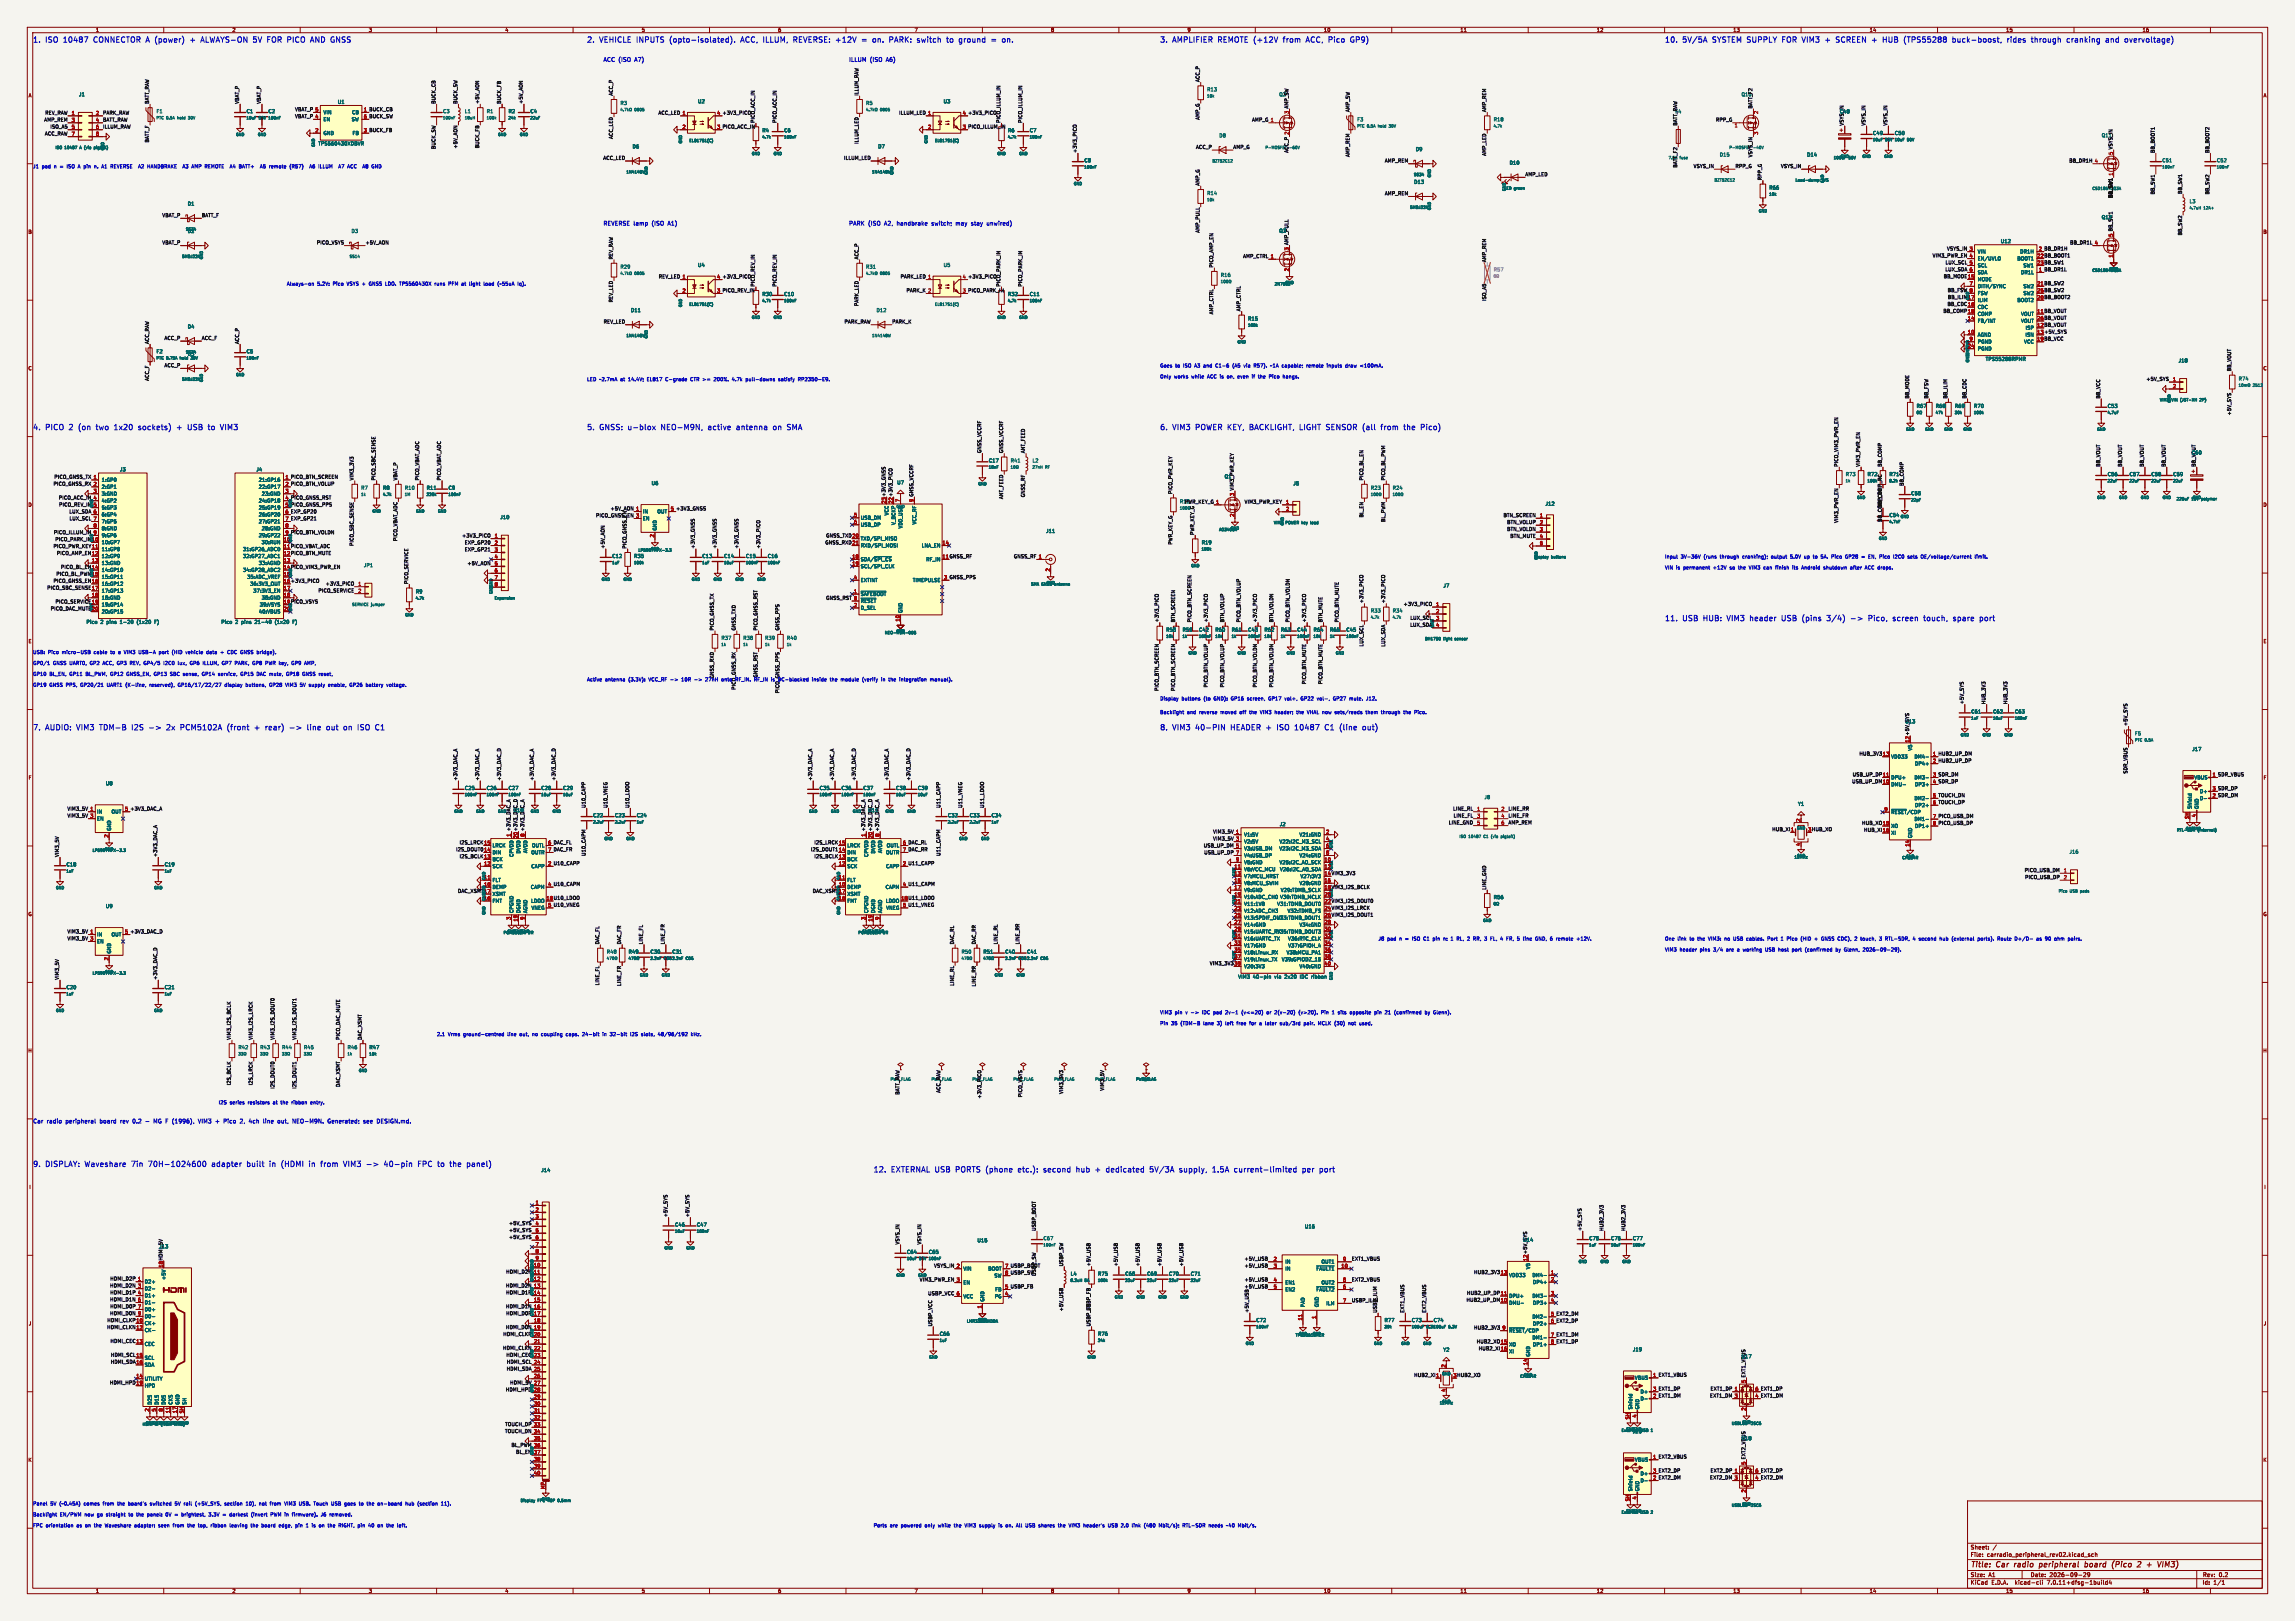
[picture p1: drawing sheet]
<svg xmlns="http://www.w3.org/2000/svg" width="841mm" height="594mm" viewBox="0 0 841 594" stroke-linecap="round" stroke-linejoin="round" font-family="sans-serif">
<defs><g id="words">
<g font-size="2.8" fill="#0000c2">
<text x="12" y="15.7">1.</text>
<text x="16.4" y="15.7">ISO 10487</text>
<text x="34.1" y="15.7">CONNECTOR A (power)</text>
<text x="69.6" y="15.7">+</text>
<text x="73.6" y="15.7">ALWAYS-ON</text>
<text x="92.8" y="15.7">5V FOR PICO AND GNSS</text>
<text x="215" y="15.7">2.</text>
<text x="219.4" y="15.7">VEHICLE INPUTS (opto-isolated).</text>
<text x="271.3" y="15.7">ACC, ILLUM,</text>
<text x="290.7" y="15.7">REVERSE: +12V</text>
<text x="315.8" y="15.7">=</text>
<text x="319.9" y="15.7">on.</text>
<text x="326" y="15.7">PARK: switch</text>
<text x="347.2" y="15.7">to</text>
<text x="351.7" y="15.7">ground</text>
<text x="363.6" y="15.7">=</text>
<text x="367.7" y="15.7">on.</text>
<text x="425" y="15.7">3.</text>
<text x="429.4" y="15.7">AMPLIFIER REMOTE (+12V</text>
<text x="470.1" y="15.7">from</text>
<text x="478.5" y="15.7">ACC, Pico</text>
<text x="494.8" y="15.7">GP9)</text>
<text x="610" y="15.7">10.</text>
<text x="616.3" y="15.7">5V/5A</text>
<text x="627.3" y="15.7">SYSTEM SUPPLY FOR VIM3 +</text>
<text x="672.8" y="15.7">SCREEN +</text>
<text x="690" y="15.7">HUB (TPS55288</text>
<text x="715.7" y="15.7">buck-boost,</text>
<text x="735.8" y="15.7">rides</text>
<text x="744.7" y="15.7">through</text>
<text x="757.8" y="15.7">cranking</text>
<text x="772.1" y="15.7">and</text>
<text x="779.1" y="15.7">overvoltage)</text>
<text x="12" y="157.7">4.</text>
<text x="16.4" y="157.7">PICO 2 (on</text>
<text x="35.1" y="157.7">two</text>
<text x="41.7" y="157.7">1x20</text>
<text x="50.6" y="157.7">sockets)</text>
<text x="64.8" y="157.7">+</text>
<text x="68.8" y="157.7">USB to</text>
<text x="81" y="157.7">VIM3</text>
<text x="215" y="157.7">5.</text>
<text x="219.4" y="157.7">GNSS: u-blox</text>
<text x="242" y="157.7">NEO-M9N,</text>
<text x="259.3" y="157.7">active</text>
<text x="269.8" y="157.7">antenna</text>
<text x="283.2" y="157.7">on</text>
<text x="288.4" y="157.7">SMA</text>
<text x="425" y="157.7">6.</text>
<text x="429.4" y="157.7">VIM3 POWER KEY, BACKLIGHT, LIGHT SENSOR (all</text>
<text x="506.1" y="157.7">from</text>
<text x="514.6" y="157.7">the</text>
<text x="520.8" y="157.7">Pico)</text>
<text x="610" y="227.7">11.</text>
<text x="616.3" y="227.7">USB HUB:</text>
<text x="632.6" y="227.7">VIM3 header</text>
<text x="652.8" y="227.7">USB (pins</text>
<text x="669.4" y="227.7">3/4)</text>
<text x="684.8" y="227.7">Pico,</text>
<text x="693.8" y="227.7">screen</text>
<text x="705.2" y="227.7">touch,</text>
<text x="716" y="227.7">spare</text>
<text x="725.8" y="227.7">port</text>
<text x="12" y="267.7">7.</text>
<text x="16.4" y="267.7">AUDIO: VIM3 TDM-B</text>
<text x="48.1" y="267.7">I2S</text>
<text x="61" y="267.7">2x</text>
<text x="66.1" y="267.7">PCM5102A</text>
<text x="83.3" y="267.7">(front</text>
<text x="93.4" y="267.7">+</text>
<text x="97.4" y="267.7">rear)</text>
<text x="112.9" y="267.7">line</text>
<text x="120" y="267.7">out</text>
<text x="126.3" y="267.7">on</text>
<text x="131.5" y="267.7">ISO C1</text>
<text x="425" y="267.7">8.</text>
<text x="429.4" y="267.7">VIM3</text>
<text x="437.9" y="267.7">40-PIN</text>
<text x="450.8" y="267.7">HEADER +</text>
<text x="467.9" y="267.7">ISO 10487</text>
<text x="485.5" y="267.7">C1 (line</text>
<text x="499.4" y="267.7">out)</text>
<text x="12" y="427.7">9.</text>
<text x="16.4" y="427.7">DISPLAY: Waveshare</text>
<text x="48" y="427.7">7in</text>
<text x="54.2" y="427.7">70H-1024600</text>
<text x="77.5" y="427.7">adapter</text>
<text x="90.4" y="427.7">built</text>
<text x="98.8" y="427.7">in</text>
<text x="103.1" y="427.7">(HDMI</text>
<text x="113.4" y="427.7">in</text>
<text x="117.7" y="427.7">from</text>
<text x="126.2" y="427.7">VIM3 -&gt;</text>
<text x="141.1" y="427.7">40-pin</text>
<text x="153.6" y="427.7">FPC to</text>
<text x="165.4" y="427.7">the</text>
<text x="171.6" y="427.7">panel)</text>
<text x="320" y="429.7">12.</text>
<text x="326.3" y="429.7">EXTERNAL USB PORTS (phone</text>
<text x="373" y="429.7">etc.):</text>
<text x="382.3" y="429.7">second</text>
<text x="394.4" y="429.7">hub</text>
<text x="401.4" y="429.7">+</text>
<text x="405.5" y="429.7">dedicated</text>
<text x="421.5" y="429.7">5V/3A</text>
<text x="432.4" y="429.7">supply,</text>
<text x="444.6" y="429.7">1.5A</text>
<text x="452.6" y="429.7">current-limited</text>
<text x="477.7" y="429.7">per</text>
<text x="484" y="429.7">port</text>
</g>
<g font-size="2.8" fill="#840000">
<text x="722" y="574.9">Title:</text>
<text x="731.7" y="574.9">Car</text>
<text x="739" y="574.9">radio</text>
<text x="749" y="574.9">peripheral</text>
<text x="766.4" y="574.9">board</text>
<text x="777.2" y="574.9">(Pico</text>
<text x="787.4" y="574.9">2</text>
<text x="796.4" y="574.9">VIM3)</text>
</g>
<g font-size="2.1" fill="#0000c2">
<text x="221" y="22.8">ACC (ISO</text>
<text x="232.6" y="22.8">A7)</text>
<text x="311" y="22.8">ILLUM</text>
<text x="318.7" y="22.8">(ISO</text>
<text x="324.7" y="22.8">A6)</text>
<text x="221" y="82.7">REVERSE lamp</text>
<text x="238.9" y="82.7">(ISO</text>
<text x="244.9" y="82.7">A1)</text>
<text x="311" y="82.7">PARK (ISO</text>
<text x="324.1" y="82.7">A2,</text>
<text x="328.8" y="82.7">handbrake</text>
<text x="341.7" y="82.7">switch;</text>
<text x="350.7" y="82.7">may</text>
<text x="356.5" y="82.7">stay</text>
<text x="362.4" y="82.7">unwired)</text>
<text x="12" y="411.7">Car</text>
<text x="17.1" y="411.7">radio</text>
<text x="24.1" y="411.7">peripheral</text>
<text x="36.8" y="411.7">board</text>
<text x="44.4" y="411.7">rev</text>
<text x="49.1" y="411.7">0.2</text>
<text x="53.9" y="411.7">-</text>
<text x="57.1" y="411.7">MG F (1996),</text>
<text x="73.9" y="411.7">VIM3</text>
<text x="80.4" y="411.7">+</text>
<text x="83.5" y="411.7">Pico</text>
<text x="89.7" y="411.7">2,</text>
<text x="93.1" y="411.7">4ch</text>
<text x="98.5" y="411.7">line</text>
<text x="103.9" y="411.7">out,</text>
<text x="109.5" y="411.7">NEO-M9N.</text>
<text x="122.6" y="411.7">Generated;</text>
<text x="135.8" y="411.7">see</text>
<text x="140.9" y="411.7">DESIGN.md.</text>
</g>
<g font-size="2.1" fill="#840000">
<text x="722" y="568">Sheet:</text>
<text x="722" y="570.7">File:</text>
<text x="728.1" y="570.7">carradio_peripheral_rev02.kicad_sch</text>
<text x="722" y="580.9">KiCad</text>
<text x="722" y="578.1">Size:</text>
<text x="728.7" y="578.1">A1</text>
<text x="729.7" y="580.9">E.D.A.</text>
<text x="738.6" y="580.9">kicad-cli</text>
<text x="744" y="578.1">Date:</text>
<text x="750.5" y="580.9">7.0.11+dfsg-1build4</text>
<text x="751" y="578.1">2026-09-29</text>
<text x="807" y="578.3">Rev:</text>
<text x="807" y="580.9">Id:</text>
<text x="811.1" y="580.9">1/1</text>
<text x="813.4" y="578.3">0.2</text>
</g>
<g font-size="1.8" fill="#840000">
<text x="35" y="11.9">1</text>
<text x="85" y="11.9">2</text>
<text x="135" y="11.9">3</text>
<text x="185" y="11.9">4</text>
<text x="235" y="11.9">5</text>
<text x="285" y="11.9">6</text>
<text x="335" y="11.9">7</text>
<text x="385" y="11.9">8</text>
<text x="435" y="11.9">9</text>
<text x="485" y="11.9">10</text>
<text x="535" y="11.9">11</text>
<text x="585" y="11.9">12</text>
<text x="635" y="11.9">13</text>
<text x="685" y="11.9">14</text>
<text x="735" y="11.9">15</text>
<text x="785" y="11.9">16</text>
<text x="10.3" y="35.9">A</text>
<text x="829.3" y="35.9">A</text>
<text x="262.6" y="42.2">4 +3V3_PICO</text>
<text x="352.6" y="42.2">4 +3V3_PICO</text>
<text x="10.3" y="85.9">B</text>
<text x="829.2" y="85.9">B</text>
<text x="746.4" y="94.5">22 BB_BOOT1</text>
<text x="747" y="92">2 BB_DR1H</text>
<text x="746.4" y="97">23 BB_SW1</text>
<text x="262.6" y="102.2">4 +3V3_PICO</text>
<text x="746.4" y="107.2">25 BB_SW2</text>
<text x="746.4" y="109.7">20 BB_BOOT2</text>
<text x="746.4" y="119.9">12 BB_VOUT</text>
<text x="746.4" y="117.4">26 BB_VOUT</text>
<text x="746.4" y="122.4">13 +5V_SYS</text>
<text x="746.4" y="125">19 BB_VCC</text>
<text x="10.3" y="135.9">C</text>
<text x="829.2" y="135.9">C</text>
<text x="104.5" y="178.2">2 PICO_BTN_VOLUP</text>
<text x="10.3" y="185.9">D</text>
<text x="104.5" y="183.2">4 PICO_GNSS_RST</text>
<text x="324.7" y="184.7" transform="rotate(-90 324.7 184.7)">23 +3V3_GNSS</text>
<text x="327.2" y="184.7" transform="rotate(-90 327.2 184.7)">22 +3V3_PICO</text>
<text x="829.2" y="185.9">D</text>
<text x="689.7" y="191.4" transform="rotate(-90 689.7 191.4)">BB_COMP_RC</text>
<text x="689.7" y="186.2" transform="rotate(-90 689.7 186.2)">BB_COMP_RC</text>
<text x="103.8" y="203.6">12 PICO_BTN_MUTE</text>
<text x="103.8" y="208.6">14 PICO_VIM3_PWR_EN</text>
<text x="103.8" y="213.7">16 +3V3_PICO</text>
<text x="103.8" y="221.3">19 PICO_VSYS</text>
<text x="10.3" y="235.9">E</text>
<text x="829.3" y="235.9">E</text>
<text x="699.7" y="272.3" transform="rotate(-90 699.7 272.3)">12 +5V_SYS</text>
<text x="708.2" y="279.6">2 HUB2_UP_DP</text>
<text x="10.3" y="285.9">F</text>
<text x="708.2" y="287.2">4 SDR_DP</text>
<text x="829.3" y="285.9">F</text>
<text x="708.2" y="292.3">5 TOUCH_DN</text>
<text x="810.6" y="292.3">2 SDR_DM</text>
<text x="189.7" y="307.3" transform="rotate(-90 189.7 307.3)">20 +3V3_DAC_D</text>
<text x="319.7" y="307.3" transform="rotate(-90 319.7 307.3)">20 +3V3_DAC_D</text>
<text x="200.7" y="317.2">2 U10_CAPP</text>
<text x="330.7" y="317.2">2 U11_CAPP</text>
<text x="485.2" y="320.9">14 VIM3_3V3</text>
<text x="200.1" y="329.9">18 U10_LDOO</text>
<text x="200.7" y="324.8">4 U10_CAPM</text>
<text x="330.1" y="329.9">18 U11_LDOO</text>
<text x="330.7" y="324.8">4 U11_CAPM</text>
<text x="485.2" y="325.9">18 VIM3_I2S_BCLK</text>
<text x="10.3" y="335.9">G</text>
<text x="485.2" y="331">22 VIM3_I2S_DOUT0</text>
<text x="485.2" y="333.6">24 VIM3_I2S_LRCK</text>
<text x="829.2" y="335.9">G</text>
<text x="485.2" y="336.1">26 VIM3_I2S_DOUT1</text>
<text x="10.2" y="385.9">H</text>
<text x="829.2" y="385.9">H</text>
<text x="10.6" y="435.9">I</text>
<text x="829.6" y="435.9">I</text>
<text x="59.7" y="464.6" transform="rotate(-90 59.7 464.6)">18 HDMI_5V</text>
<text x="559.7" y="462.3" transform="rotate(-90 559.7 462.3)">12 +5V_SYS</text>
<text x="10.4" y="485.9">J</text>
<text x="829.4" y="485.9">J</text>
<text x="605.6" y="512.3">2 EXT1_DM</text>
<text x="643.1" y="512.3">4 EXT1_DM</text>
<text x="10.3" y="535.9">K</text>
<text x="829.2" y="535.9">K</text>
<text x="605.6" y="542.3">2 EXT2_DM</text>
<text x="643.1" y="542.3">4 EXT2_DM</text>
<text x="35" y="583.9">1</text>
<text x="85" y="583.9">2</text>
<text x="135" y="583.9">3</text>
<text x="185" y="583.9">4</text>
<text x="235" y="583.9">5</text>
<text x="285" y="583.9">6</text>
<text x="335" y="583.9">7</text>
<text x="385" y="583.9">8</text>
<text x="435" y="583.9">9</text>
<text x="485" y="583.9">10</text>
<text x="535" y="583.9">11</text>
<text x="585" y="583.9">12</text>
<text x="635" y="583.9">13</text>
<text x="685" y="583.9">14</text>
<text x="735" y="583.9">15</text>
<text x="785" y="583.9">16</text>
</g>
<g font-size="1.8" fill="#006464">
<text x="28.8" y="35.5">J1</text>
<text x="442.2" y="33.7">R13</text>
<text x="57.2" y="41.7">F1</text>
<text x="90.2" y="41.7">C1</text>
<text x="98.2" y="41.7">C2</text>
<text x="123.6" y="38.2">U1</text>
<text x="162.2" y="41.7">C3</text>
<text x="170.2" y="41.7">L1</text>
<text x="178.2" y="41.7">R1</text>
<text x="186.2" y="41.7">R2</text>
<text x="194.2" y="41.7">C4</text>
<text x="227.2" y="38.7">R3</text>
<text x="255.6" y="38">U2</text>
<text x="317.2" y="38.7">R5</text>
<text x="345.6" y="38">U3</text>
<text x="674.1" y="41.8">C48</text>
<text x="118.4" y="44.6">EN</text>
<text x="118.4" y="42.1">VIN</text>
<text x="128.7" y="44.6">SW</text>
<text x="128.9" y="42.1">CB</text>
<text x="497.2" y="44.7">F3</text>
<text x="547.2" y="44.7">R18</text>
<text x="116.5" y="53.5">TPS560430XDBVR</text>
<text x="118.4" y="49.7">GND</text>
<text x="129" y="49.7">FB</text>
<text x="279.2" y="48.7">R4</text>
<text x="287.2" y="48.7">C6</text>
<text x="369.2" y="48.7">R6</text>
<text x="377.2" y="48.7">C7</text>
<text x="446.7" y="50.6">D8</text>
<text x="686.2" y="49.7">C49</text>
<text x="694.2" y="49.7">C50</text>
<text x="231.7" y="54.6">D6</text>
<text x="321.7" y="54.6">D7</text>
<text x="397.2" y="59.7">C8</text>
<text x="518.7" y="55.6">D9</text>
<text x="630.1" y="57.6">D15</text>
<text x="662.1" y="57.6">D14</text>
<text x="792.2" y="59.7">C51</text>
<text x="812.2" y="59.7">C52</text>
<text x="553.1" y="60.6">D10</text>
<text x="442.2" y="71.7">R14</text>
<text x="518.1" y="67.6">D13</text>
<text x="648.2" y="69.7">R66</text>
<text x="68.7" y="75.6">D1</text>
<text x="802.2" y="74.7">L3</text>
<text x="770" y="80.5">Q12</text>
<text x="68.7" y="85.6">D2</text>
<text x="128.7" y="85.6">D3</text>
<text x="468.6" y="85.5">Q3</text>
<text x="733" y="89.3">U12</text>
<text x="724.6" y="93.1">VIN</text>
<text x="724.6" y="95.6">EN/UVLO</text>
<text x="739.1" y="95.6">BOOT1</text>
<text x="740.1" y="93.1">DR1H</text>
<text x="227.2" y="98.7">R29</text>
<text x="255.6" y="98">U4</text>
<text x="317.2" y="98.7">R31</text>
<text x="345.6" y="98">U5</text>
<text x="447.2" y="101.7">R16</text>
<text x="724.6" y="98.2">SCL</text>
<text x="724.6" y="100.7">SDA</text>
<text x="740.4" y="100.7">DR1L</text>
<text x="741.3" y="98.2">SW1</text>
<text x="721.6" y="107.2">8</text>
<text x="724.6" y="103.2">MODE</text>
<text x="724.6" y="105.8">DITH/SYNC</text>
<text x="741.3" y="105.8">SW2</text>
<text x="279.2" y="108.7">R30</text>
<text x="287.2" y="108.7">C10</text>
<text x="369.2" y="108.7">R32</text>
<text x="377.2" y="108.7">C11</text>
<text x="721" y="109.7">17</text>
<text x="724.6" y="113.4">CDC</text>
<text x="724.6" y="110.9">ILIM</text>
<text x="724.6" y="108.3">FSW</text>
<text x="739.1" y="110.9">BOOT2</text>
<text x="741.3" y="108.3">SW2</text>
<text x="231.1" y="114.6">D11</text>
<text x="321.1" y="114.6">D12</text>
<text x="457.2" y="117.7">R15</text>
<text x="724.6" y="118.5">FB/INT</text>
<text x="724.6" y="115.9">COMP</text>
<text x="740.5" y="115.9">VOUT</text>
<text x="740.5" y="118.5">VOUT</text>
<text x="68.7" y="120.6">D4</text>
<text x="724.6" y="123.6">AGND</text>
<text x="742.1" y="123.6">ISN</text>
<text x="742.1" y="121">ISP</text>
<text x="57.2" y="129.7">F2</text>
<text x="68.7" y="130.6">D5</text>
<text x="90.2" y="129.7">C5</text>
<text x="724.6" y="128.6">PGND</text>
<text x="724.6" y="126.1">PGND</text>
<text x="741.6" y="126.1">VCC</text>
<text x="727.5" y="132.5">TPS55288RPMR</text>
<text x="798.2" y="133">J18</text>
<text x="820.2" y="139.7">R74</text>
<text x="702.2" y="149.7">R67</text>
<text x="709.2" y="149.7">R68</text>
<text x="716.2" y="149.7">R69</text>
<text x="723.2" y="149.7">R70</text>
<text x="772.2" y="149.7">C53</text>
<text x="803.1" y="166.8">C60</text>
<text x="43.8" y="172.9">J3</text>
<text x="93.8" y="172.9">J4</text>
<text x="362.2" y="169.7">C17</text>
<text x="370.2" y="169.7">R41</text>
<text x="378.2" y="169.7">L2</text>
<text x="37.1" y="176.7">1:GP0</text>
<text x="37.1" y="179.3">2:GP1</text>
<text x="94.7" y="176.7">21:GP16</text>
<text x="94.7" y="179.3">22:GP17</text>
<text x="132.2" y="179.7">R7</text>
<text x="140.2" y="179.7">R8</text>
<text x="148.2" y="179.7">R10</text>
<text x="156.2" y="179.7">R11</text>
<text x="164.2" y="179.7">C9</text>
<text x="238.6" y="177.9">U6</text>
<text x="328.6" y="177.7">U7</text>
<text x="448.6" y="175.5">Q1</text>
<text x="473.8" y="178">J5</text>
<text x="502.2" y="179.7">R23</text>
<text x="510.2" y="179.7">R24</text>
<text x="676.2" y="174.7">R73</text>
<text x="684.2" y="174.7">R72</text>
<text x="692.2" y="174.7">R71</text>
<text x="772.2" y="174.7">C56</text>
<text x="780.2" y="174.7">C57</text>
<text x="788.2" y="174.7">C58</text>
<text x="796.2" y="174.7">C59</text>
<text x="34.1" y="183.2">4</text>
<text x="34.1" y="185.8">5</text>
<text x="37.1" y="181.8">3:GND</text>
<text x="37.1" y="184.4">4:GP2</text>
<text x="94.7" y="184.4">24:GP18</text>
<text x="95.8" y="181.8">23:GND</text>
<text x="104.5" y="183.2">4</text>
<text x="104.5" y="185.8">5</text>
<text x="566.2" y="185.5">J12</text>
<text x="700.2" y="181.7">C55</text>
<text x="37.1" y="186.9">5:GP3</text>
<text x="37.1" y="189.4">6:GP4</text>
<text x="37.1" y="192">7:GP5</text>
<text x="94.7" y="186.9">25:GP19</text>
<text x="94.7" y="189.4">26:GP20</text>
<text x="94.7" y="192">27:GP21</text>
<text x="183.2" y="190.4">J10</text>
<text x="235.4" y="188.3">IN</text>
<text x="235.4" y="190.9">EN</text>
<text x="240.7" y="188.3">OUT</text>
<text x="315.3" y="190.6">USB_DM</text>
<text x="325.8" y="189" transform="rotate(-90 325.8 189)">VCC</text>
<text x="692.2" y="189.7">C54</text>
<text x="34.1" y="195.9">9</text>
<text x="37.1" y="194.5">8:GND</text>
<text x="37.1" y="197.1">9:GP6</text>
<text x="94.7" y="197.1">29:GP22</text>
<text x="95.8" y="194.5">28:GND</text>
<text x="104.5" y="195.9">9</text>
<text x="240.9" y="194.6" transform="rotate(-90 240.9 194.6)">GND</text>
<text x="315.3" y="193.2">USB_DP</text>
<text x="328.3" y="192.5" transform="rotate(-90 328.3 192.5)">V_BCKP</text>
<text x="330.9" y="193.8" transform="rotate(-90 330.9 193.8)">VDD_USB</text>
<text x="335.9" y="192.3" transform="rotate(-90 335.9 192.3)">VCC_RF</text>
<text x="383.2" y="195.5">J11</text>
<text x="33.5" y="198.5">10</text>
<text x="37.1" y="199.6">10:GP7</text>
<text x="37.1" y="202.1">11:GP8</text>
<text x="88.9" y="202.1">31:GP26_ADC0</text>
<text x="95.7" y="199.6">30:RUN</text>
<text x="103.8" y="198.5">10</text>
<text x="315.3" y="198.2">TXD/SPI_MISO</text>
<text x="315.3" y="200.8">RXD/SPI_MOSI</text>
<text x="337.6" y="200.8">LNA_EN</text>
<text x="440.2" y="199.7">R19</text>
<text x="33.5" y="208.6">14</text>
<text x="37.1" y="204.7">12:GP9</text>
<text x="37.1" y="207.2">13:GND</text>
<text x="37.1" y="209.8">14:GP10</text>
<text x="88.9" y="204.7">32:GP27_ADC1</text>
<text x="88.9" y="209.8">34:GP28_ADC2</text>
<text x="94.7" y="207.2">33:AGND</text>
<text x="103.8" y="208.6">14</text>
<text x="133.2" y="208">JP1</text>
<text x="224.2" y="204.7">C12</text>
<text x="232.2" y="204.7">R35</text>
<text x="257.2" y="204.7">C13</text>
<text x="265.2" y="204.7">C14</text>
<text x="273.2" y="204.7">C15</text>
<text x="281.2" y="204.7">C16</text>
<text x="315.3" y="205.9">SDA/~{SPI_CS}</text>
<text x="315.3" y="208.4">SCL/SPI_CLK</text>
<text x="339.3" y="205.9">RF_IN</text>
<text x="33.5" y="211.2">15</text>
<text x="37.1" y="212.3">15:GP11</text>
<text x="37.1" y="214.8">16:GP12</text>
<text x="90.5" y="212.3">35:ADC_VREF</text>
<text x="91.5" y="214.8">36:3V3_OUT</text>
<text x="103.8" y="211.2">15</text>
<text x="315.3" y="213.5">EXTINT</text>
<text x="334.4" y="213.5">TIMEPULSE</text>
<text x="528.8" y="215.5">J7</text>
<text x="37.1" y="217.4">17:GP13</text>
<text x="37.1" y="219.9">18:GND</text>
<text x="92.7" y="217.4">37:3V3_EN</text>
<text x="95.8" y="219.9">38:GND</text>
<text x="103.8" y="221.3">19</text>
<text x="152.2" y="217.7">R9</text>
<text x="315.3" y="218.6">~{SAFEBOOT}</text>
<text x="315.3" y="221.1">~{RESET}</text>
<text x="37.1" y="222.5">19:GP14</text>
<text x="37.1" y="225">20:GP15</text>
<text x="94.7" y="225">40:VBUS</text>
<text x="95.1" y="222.5">39:VSYS</text>
<text x="103.8" y="223.9">20</text>
<text x="315.3" y="223.6">D_SEL</text>
<text x="330.9" y="224.8" transform="rotate(-90 330.9 224.8)">GND</text>
<text x="502.2" y="224.7">R33</text>
<text x="510.2" y="224.7">R34</text>
<text x="31.5" y="228.8">Pico</text>
<text x="36.8" y="228.8">2</text>
<text x="39.2" y="228.8">pins</text>
<text x="44.3" y="228.8">1-20</text>
<text x="50.7" y="228.8">(1x20</text>
<text x="57.3" y="228.8">F)</text>
<text x="80.9" y="228.8">Pico</text>
<text x="86.2" y="228.8">2</text>
<text x="88.6" y="228.8">pins</text>
<text x="93.7" y="228.8">21-40</text>
<text x="101.3" y="228.8">(1x20</text>
<text x="107.9" y="228.8">F)</text>
<text x="427.2" y="231.7">R58</text>
<text x="433.2" y="231.7">R59</text>
<text x="439.2" y="231.7">C42</text>
<text x="445.2" y="231.7">R60</text>
<text x="451.2" y="231.7">R61</text>
<text x="457.2" y="231.7">C43</text>
<text x="463.2" y="231.7">R62</text>
<text x="469.2" y="231.7">R63</text>
<text x="475.2" y="231.7">C44</text>
<text x="481.2" y="231.7">R64</text>
<text x="487.2" y="231.7">R65</text>
<text x="493.2" y="231.7">C45</text>
<text x="264.2" y="234.7">R37</text>
<text x="272.2" y="234.7">R38</text>
<text x="280.2" y="234.7">R39</text>
<text x="288.2" y="234.7">R40</text>
<text x="722.2" y="261.7">C61</text>
<text x="730.2" y="261.7">C62</text>
<text x="738.2" y="261.7">C63</text>
<text x="698" y="265.2">U13</text>
<text x="782.2" y="269.7">F5</text>
<text x="700.9" y="275.2" transform="rotate(-90 700.9 275.2)">V5</text>
<text x="803.2" y="275.4">J17</text>
<text x="692.9" y="278.2">VDD33</text>
<text x="701.4" y="278.2">DM4-</text>
<text x="701.6" y="280.7">DP4+</text>
<text x="38.6" y="287.9">U8</text>
<text x="692.9" y="285.8">DPU+</text>
<text x="701.4" y="285.8">DM3-</text>
<text x="804" y="285.8">VBUS</text>
<text x="170.2" y="289.7">C25</text>
<text x="178.2" y="289.7">C26</text>
<text x="186.2" y="289.7">C27</text>
<text x="198.2" y="289.7">C28</text>
<text x="206.2" y="289.7">C29</text>
<text x="300.2" y="289.7">C35</text>
<text x="308.2" y="289.7">C36</text>
<text x="316.2" y="289.7">C37</text>
<text x="328.2" y="289.7">C38</text>
<text x="336.2" y="289.7">C39</text>
<text x="543.8" y="293">J8</text>
<text x="692.9" y="288.3">DMU-</text>
<text x="701.4" y="293.4">DM2-</text>
<text x="701.6" y="288.3">DP3+</text>
<text x="806" y="293.4">D-</text>
<text x="806" y="290.9">D+</text>
<text x="35.4" y="298.3">IN</text>
<text x="40.7" y="298.3">OUT</text>
<text x="188" y="297.8">U10</text>
<text x="217.2" y="299.7">C22</text>
<text x="225.2" y="299.7">C23</text>
<text x="233.2" y="299.7">C24</text>
<text x="318" y="297.8">U11</text>
<text x="347.2" y="299.7">C32</text>
<text x="355.2" y="299.7">C33</text>
<text x="363.2" y="299.7">C34</text>
<text x="658.7" y="295.5">Y1</text>
<text x="692.9" y="298.5">~{RESET}/CDP</text>
<text x="701.6" y="295.9">DP2+</text>
<text x="803.3" y="296.6" transform="rotate(-90 803.3 296.6)">Shield</text>
<text x="805.9" y="296.6" transform="rotate(-90 805.9 296.6)">GND</text>
<text x="35.4" y="300.9">EN</text>
<text x="40.9" y="304.6" transform="rotate(-90 40.9 304.6)">GND</text>
<text x="468.8" y="302.9">J2</text>
<text x="692.9" y="303.6">XO</text>
<text x="701.4" y="301">DM1-</text>
<text x="701.6" y="303.6">DP1+</text>
<text x="180.3" y="310.7">LRCK</text>
<text x="194.8" y="310.7">OUTL</text>
<text x="310.3" y="310.7">LRCK</text>
<text x="322.3" y="306.7" transform="rotate(-90 322.3 306.7)">8 +3V3_DAC_A</text>
<text x="324.8" y="310.7">OUTL</text>
<text x="455.8" y="306.7">V1:5V</text>
<text x="455.8" y="309.3">V2:5V</text>
<text x="455.8" y="311.8">V3:USB_DM</text>
<text x="468.7" y="311.8">V23:I2C_M3_SDA</text>
<text x="468.7" y="309.3">V22:I2C_M3_SCL</text>
<text x="476" y="306.7">V21:GND</text>
<text x="692.9" y="306.1">XI</text>
<text x="700.9" y="307.3" transform="rotate(-90 700.9 307.3)">GND</text>
<text x="24.2" y="317.7">C18</text>
<text x="60.2" y="317.7">C19</text>
<text x="180.3" y="315.8">BCK</text>
<text x="180.3" y="313.2">DIN</text>
<text x="188.3" y="314.2" transform="rotate(-90 188.3 314.2)">CPVDD</text>
<text x="190.9" y="312.9" transform="rotate(-90 190.9 312.9)">DVDD</text>
<text x="193.4" y="312.7" transform="rotate(-90 193.4 312.7)">AVDD</text>
<text x="194.6" y="313.2">OUTR</text>
<text x="310.3" y="315.8">BCK</text>
<text x="310.3" y="313.2">DIN</text>
<text x="318.3" y="314.2" transform="rotate(-90 318.3 314.2)">CPVDD</text>
<text x="320.9" y="312.9" transform="rotate(-90 320.9 312.9)">DVDD</text>
<text x="323.4" y="312.7" transform="rotate(-90 323.4 312.7)">AVDD</text>
<text x="324.6" y="313.2">OUTR</text>
<text x="455.8" y="314.4">V4:USB_DP</text>
<text x="455.8" y="316.9">V5:GND</text>
<text x="468.7" y="316.9">V25:I2C_AO_SCK</text>
<text x="476" y="314.4">V24:GND</text>
<text x="758.2" y="313">J16</text>
<text x="177.3" y="322.3">11</text>
<text x="180.3" y="323.4">FLT</text>
<text x="180.3" y="318.3">SCK</text>
<text x="194.6" y="318.3">CAPP</text>
<text x="310.3" y="323.4">FLT</text>
<text x="310.3" y="318.3">SCK</text>
<text x="324.6" y="318.3">CAPP</text>
<text x="455.8" y="319.4">V6:VCC_MCU</text>
<text x="455.8" y="322">V7:MCU_NRST</text>
<text x="468.9" y="319.4">V26:I2C_AO_SDA</text>
<text x="476.4" y="322">V27:3V3</text>
<text x="177.3" y="324.8">10</text>
<text x="177.3" y="329.9">16</text>
<text x="177.3" y="327.4">17</text>
<text x="180.3" y="325.9">DEMP</text>
<text x="180.3" y="328.5">XSMT</text>
<text x="194.4" y="325.9">CAPM</text>
<text x="310.3" y="325.9">DEMP</text>
<text x="310.3" y="328.5">XSMT</text>
<text x="324.4" y="325.9">CAPM</text>
<text x="455.8" y="324.5">V8:MCU_SWIM</text>
<text x="455.8" y="327.1">V9:GND</text>
<text x="455.8" y="329.6">V10:ADC_CH0</text>
<text x="469" y="329.6">V30:TDMB_MCLK</text>
<text x="469.2" y="327.1">V29:TDMB_SCLK</text>
<text x="476" y="324.5">V28:GND</text>
<text x="547.2" y="329.7">R56</text>
<text x="38.6" y="332.9">U9</text>
<text x="180.3" y="331">FMT</text>
<text x="188.3" y="334.7" transform="rotate(-90 188.3 334.7)">CPGND</text>
<text x="190.9" y="334.7" transform="rotate(-90 190.9 334.7)">DGND</text>
<text x="193.4" y="334.7" transform="rotate(-90 193.4 334.7)">AGND</text>
<text x="194.5" y="331">LDOO</text>
<text x="194.6" y="333.6">VNEG</text>
<text x="310.3" y="331">FMT</text>
<text x="318.3" y="334.7" transform="rotate(-90 318.3 334.7)">CPGND</text>
<text x="320.9" y="334.7" transform="rotate(-90 320.9 334.7)">DGND</text>
<text x="323.4" y="334.7" transform="rotate(-90 323.4 334.7)">AGND</text>
<text x="324.5" y="331">LDOO</text>
<text x="324.6" y="333.6">VNEG</text>
<text x="455.8" y="332.1">V11:1V8</text>
<text x="455.8" y="334.7">V12:ADC_CH3</text>
<text x="467.9" y="332.1">V31:TDMB_DOUT0</text>
<text x="471.7" y="334.7">V32:TDMB_FS</text>
<text x="455.8" y="337.2">V13:SPDIF_OUT</text>
<text x="455.8" y="339.8">V14:GND</text>
<text x="467.9" y="337.2">V33:TDMB_DOUT1</text>
<text x="476" y="339.8">V34:GND</text>
<text x="35.4" y="343.3">IN</text>
<text x="35.4" y="345.9">EN</text>
<text x="40.7" y="343.3">OUT</text>
<text x="455.8" y="342.3">V15:UARTC_RX</text>
<text x="455.8" y="344.8">V16:UARTC_TX</text>
<text x="455.8" y="347.4">V17:GND</text>
<text x="467.9" y="342.3">V35:TDMB_DOUT3</text>
<text x="471.9" y="344.8">V36:RTC_CLK</text>
<text x="471.9" y="347.4">V37:GPIOH_4</text>
<text x="40.9" y="349.6" transform="rotate(-90 40.9 349.6)">GND</text>
<text x="222.2" y="349.7">R48</text>
<text x="230.2" y="349.7">R49</text>
<text x="238.2" y="349.7">C30</text>
<text x="246.2" y="349.7">C31</text>
<text x="352.2" y="349.7">R50</text>
<text x="360.2" y="349.7">R51</text>
<text x="368.2" y="349.7">C40</text>
<text x="376.2" y="349.7">C41</text>
<text x="455.8" y="349.9">V18:Linux_RX</text>
<text x="455.8" y="352.5">V19:Linux_TX</text>
<text x="469.6" y="352.5">V39:GPIODZ_15</text>
<text x="471.3" y="349.9">V38:MCU_PA1</text>
<text x="453.6" y="358.8">VIM3</text>
<text x="455.8" y="355">V20:3V3</text>
<text x="459.1" y="358.8">40-pin</text>
<text x="467.2" y="358.8">via</text>
<text x="471.1" y="358.8">2x20</text>
<text x="476" y="355">V40:GND</text>
<text x="476.9" y="358.8">IDC</text>
<text x="481.2" y="358.8">ribbon</text>
<text x="24.2" y="362.7">C20</text>
<text x="60.2" y="362.7">C21</text>
<text x="87.2" y="384.7">R42</text>
<text x="95.2" y="384.7">R43</text>
<text x="103.2" y="384.7">R44</text>
<text x="111.2" y="384.7">R45</text>
<text x="127.2" y="384.7">R46</text>
<text x="135.2" y="384.7">R47</text>
<text x="198.2" y="429.7">J14</text>
<text x="247.2" y="449.7">C46</text>
<text x="255.2" y="449.7">C47</text>
<text x="358" y="455.4">U15</text>
<text x="382.2" y="454.7">C67</text>
<text x="478" y="450.3">U16</text>
<text x="558" y="455.2">U14</text>
<text x="582.2" y="454.7">C75</text>
<text x="590.2" y="454.7">C76</text>
<text x="598.2" y="454.7">C77</text>
<text x="58.2" y="457.6">J13</text>
<text x="332.2" y="459.7">C64</text>
<text x="340.2" y="459.7">C65</text>
<text x="195.5" y="464.3">10</text>
<text x="195.5" y="466.9">11</text>
<text x="352.9" y="465.8">VIN</text>
<text x="362" y="465.8">BOOT</text>
<text x="392.2" y="467.7">L4</text>
<text x="402.2" y="467.7">R75</text>
<text x="412.2" y="467.7">C68</text>
<text x="420.2" y="467.7">C69</text>
<text x="428.2" y="467.7">C70</text>
<text x="436.2" y="467.7">C71</text>
<text x="470.9" y="463.2">IN</text>
<text x="470.9" y="465.8">IN</text>
<text x="482.2" y="465.8">~{FAULT1}</text>
<text x="484.1" y="463.2">OUT1</text>
<text x="560.9" y="465.2" transform="rotate(-90 560.9 465.2)">V5</text>
<text x="52.9" y="470.5">D2+</text>
<text x="52.9" y="473.1">D2-</text>
<text x="60.9" y="469.2" transform="rotate(-90 60.9 469.2)">+5V</text>
<text x="195.5" y="469.4">12</text>
<text x="195.5" y="472">13</text>
<text x="352.9" y="470.9">EN</text>
<text x="364.2" y="468.3">SW</text>
<text x="364.6" y="473.4">FB</text>
<text x="470.9" y="470.9">EN1</text>
<text x="470.9" y="473.4">EN2</text>
<text x="482.2" y="473.4">~{FAULT2}</text>
<text x="484.1" y="470.9">OUT2</text>
<text x="552.9" y="468.2">VDD33</text>
<text x="561.4" y="468.2">DM4-</text>
<text x="561.6" y="470.7">DP4+</text>
<text x="52.9" y="475.6">D1+</text>
<text x="52.9" y="478.2">D1-</text>
<text x="195.5" y="474.5">14</text>
<text x="195.5" y="479.6">16</text>
<text x="352.9" y="475.9">VCC</text>
<text x="360.9" y="477.1" transform="rotate(-90 360.9 477.1)">GND</text>
<text x="364.4" y="475.9">PG</text>
<text x="478.3" y="479.1" transform="rotate(-90 478.3 479.1)">PAD</text>
<text x="483.4" y="479.1" transform="rotate(-90 483.4 479.1)">GND</text>
<text x="485.9" y="478.5">ILM</text>
<text x="552.9" y="478.3">DMU-</text>
<text x="552.9" y="475.8">DPU+</text>
<text x="561.4" y="475.8">DM3-</text>
<text x="561.6" y="478.3">DP3+</text>
<text x="52.9" y="485.8">CK+</text>
<text x="52.9" y="480.7">D0+</text>
<text x="52.9" y="483.2">D0-</text>
<text x="195.5" y="482.1">17</text>
<text x="460.2" y="484.7">C72</text>
<text x="507.2" y="484.7">R77</text>
<text x="517.2" y="484.7">C73</text>
<text x="525.2" y="484.7">C74</text>
<text x="561.4" y="483.4">DM2-</text>
<text x="561.6" y="485.9">DP2+</text>
<text x="52.9" y="488.3">CK-</text>
<text x="195.5" y="487.2">19</text>
<text x="195.5" y="489.7">20</text>
<text x="344.2" y="489.7">C66</text>
<text x="402.2" y="489.7">R76</text>
<text x="552.9" y="488.5">~{RESET}/CDP</text>
<text x="561.4" y="491">DM1-</text>
<text x="52.9" y="493.4">CEC</text>
<text x="195.5" y="494.8">22</text>
<text x="195.5" y="497.4">23</text>
<text x="528.7" y="495.5">Y2</text>
<text x="552.9" y="493.6">XO</text>
<text x="552.9" y="496.1">XI</text>
<text x="560.9" y="497.3" transform="rotate(-90 560.9 497.3)">GND</text>
<text x="561.6" y="493.6">DP1+</text>
<text x="598.2" y="495.4">J19</text>
<text x="638" y="497.9">U17</text>
<text x="52.9" y="498.5">SCL</text>
<text x="52.9" y="501">SDA</text>
<text x="52.9" y="506.1">UTILITY</text>
<text x="52.9" y="508.6">HPD</text>
<text x="195.5" y="507.5">27</text>
<text x="599" y="505.8">VBUS</text>
<text x="55.8" y="514.9" transform="rotate(-90 55.8 514.9)">D2S</text>
<text x="58.3" y="514.9" transform="rotate(-90 58.3 514.9)">D1S</text>
<text x="60.9" y="514.9" transform="rotate(-90 60.9 514.9)">D0S</text>
<text x="63.4" y="514.9" transform="rotate(-90 63.4 514.9)">CKS</text>
<text x="65.9" y="514.9" transform="rotate(-90 65.9 514.9)">GND</text>
<text x="68.5" y="514.9" transform="rotate(-90 68.5 514.9)">SH</text>
<text x="195.5" y="510.1">28</text>
<text x="601" y="513.4">D-</text>
<text x="601" y="510.9">D+</text>
<text x="598.3" y="516.6" transform="rotate(-90 598.3 516.6)">Shield</text>
<text x="600.9" y="516.6" transform="rotate(-90 600.9 516.6)">GND</text>
<text x="598.2" y="525.4">J20</text>
<text x="638" y="527.9">U18</text>
<text x="195.5" y="530.4">36</text>
<text x="195.5" y="532.9">37</text>
<text x="599" y="535.8">VBUS</text>
<text x="601" y="543.4">D-</text>
<text x="601" y="540.9">D+</text>
<text x="598.3" y="546.6" transform="rotate(-90 598.3 546.6)">Shield</text>
<text x="600.9" y="546.6" transform="rotate(-90 600.9 546.6)">GND</text>
</g>
<g font-size="1.8" fill="#0f0f0f">
<text x="224.7" y="35.2" transform="rotate(-90 224.7 35.2)">ACC_P</text>
<text x="314.7" y="35.2" transform="rotate(-90 314.7 35.2)">ILLUM_RAW</text>
<text x="439.7" y="30.2" transform="rotate(-90 439.7 30.2)">ACC_P</text>
<text x="468.6" y="35.5">Q2</text>
<text x="638" y="35.5">Q10</text>
<text x="54.7" y="38.2" transform="rotate(-90 54.7 38.2)">BATT_RAW</text>
<text x="87.7" y="38.2" transform="rotate(-90 87.7 38.2)">VBAT_P</text>
<text x="95.7" y="38.2" transform="rotate(-90 95.7 38.2)">VBAT_P</text>
<text x="108" y="40.8">VBAT_P 5</text>
<text x="133.2" y="40.9">1 BUCK_CB</text>
<text x="159.7" y="38.2" transform="rotate(-90 159.7 38.2)">BUCK_CB</text>
<text x="167.7" y="38.2" transform="rotate(-90 167.7 38.2)">BUCK_SW</text>
<text x="175.7" y="38.2" transform="rotate(-90 175.7 38.2)">+5V_AON</text>
<text x="183.7" y="38.2" transform="rotate(-90 183.7 38.2)">BUCK_FB</text>
<text x="191.7" y="38.2" transform="rotate(-90 191.7 38.2)">+5V_AON</text>
<text x="472.3" y="41.9" transform="rotate(-90 472.3 41.9)">3 AMP_SW</text>
<text x="494.6" y="41.2" transform="rotate(-90 494.6 41.2)">AMP_SW</text>
<text x="544.6" y="41.2" transform="rotate(-90 544.6 41.2)">AMP_REM</text>
<text x="613.8" y="41.8">F4</text>
<text x="642.2" y="39.9" transform="rotate(-90 642.2 39.9)">BATT_F2</text>
<text x="16.1" y="44.6">AMP_REM</text>
<text x="16.4" y="42.1">REV_RAW 1</text>
<text x="18.3" y="47.2">ISO_A5</text>
<text x="37.6" y="42.1">PARK_RAW</text>
<text x="37.6" y="44.6">BATT_RAW</text>
<text x="37.6" y="47.2">ILLUM_RAW</text>
<text x="108" y="43.4">VBAT_P 4</text>
<text x="133.2" y="43.5">6 BUCK_SW</text>
<text x="241.1" y="42.1">ACC_LED 1</text>
<text x="262.6" y="47.3">3 PICO_ACC_IN</text>
<text x="276.7" y="45.2" transform="rotate(-90 276.7 45.2)">PICO_ACC_IN</text>
<text x="284.7" y="45.2" transform="rotate(-90 284.7 45.2)">PICO_ACC_IN</text>
<text x="329.3" y="42.1">ILLUM_LED 1</text>
<text x="352.6" y="47.3">3 PICO_ILLUM_IN</text>
<text x="366.7" y="45.2" transform="rotate(-90 366.7 45.2)">PICO_ILLUM_IN</text>
<text x="374.6" y="45.2" transform="rotate(-90 374.6 45.2)">PICO_ILLUM_IN</text>
<text x="439.7" y="44.1" transform="rotate(-90 439.7 44.1)">AMP_G</text>
<text x="458.7" y="44.6">AMP_G 1</text>
<text x="614.6" y="46.2" transform="rotate(-90 614.6 46.2)">BATT_RAW</text>
<text x="628.7" y="44.6">RPP_G</text>
<text x="675.7" y="46.2" transform="rotate(-90 675.7 46.2)">VSYS_IN</text>
<text x="683.7" y="46.2" transform="rotate(-90 683.7 46.2)">VSYS_IN</text>
<text x="691.6" y="46.2" transform="rotate(-90 691.6 46.2)">VSYS_IN</text>
<text x="16.3" y="49.7">ACC_RAW 7</text>
<text x="54.7" y="52.4" transform="rotate(-90 54.7 52.4)">BATT_F</text>
<text x="133.2" y="48.6">3 BUCK_FB</text>
<text x="224.7" y="51.1" transform="rotate(-90 224.7 51.1)">ACC_LED</text>
<text x="314.7" y="52.9" transform="rotate(-90 314.7 52.9)">ILLUM_LED</text>
<text x="770" y="50.5">Q11</text>
<text x="159.7" y="54.8" transform="rotate(-90 159.7 54.8)">BUCK_SW</text>
<text x="167.7" y="54.6" transform="rotate(-90 167.7 54.6)">+5V_AON</text>
<text x="175.7" y="54.5" transform="rotate(-90 175.7 54.5)">BUCK_FB</text>
<text x="220.9" y="58.7">ACC_LED</text>
<text x="309.1" y="58.7">ILLUM_LED</text>
<text x="394.6" y="56.2" transform="rotate(-90 394.6 56.2)">+3V3_PICO</text>
<text x="438.1" y="54.6">ACC_P</text>
<text x="451.8" y="54.6">AMP_G</text>
<text x="472.2" y="56.1" transform="rotate(-90 472.2 56.1)">ACC_P 2</text>
<text x="494.6" y="57.7" transform="rotate(-90 494.6 57.7)">AMP_REM</text>
<text x="507.3" y="59.7">AMP_REM</text>
<text x="544.6" y="57.2" transform="rotate(-90 544.6 57.2)">AMP_LED</text>
<text x="642.2" y="57.8" transform="rotate(-90 642.2 57.8)">VSYS_IN</text>
<text x="758.1" y="59.7">BB_DR1H 4</text>
<text x="774.3" y="56.9" transform="rotate(-90 774.3 56.9)">5 VSYS_IN</text>
<text x="789.7" y="56.2" transform="rotate(-90 789.7 56.2)">BB_BOOT1</text>
<text x="809.7" y="56.2" transform="rotate(-90 809.7 56.2)">BB_BOOT2</text>
<text x="558.8" y="64.6">AMP_LED</text>
<text x="614.6" y="61.6" transform="rotate(-90 614.6 61.6)">BATT_F2</text>
<text x="620.5" y="61.7">VSYS_IN</text>
<text x="635.8" y="61.7">RPP_G</text>
<text x="652.5" y="61.7">VSYS_IN</text>
<text x="439.7" y="68.2" transform="rotate(-90 439.7 68.2)">AMP_G</text>
<text x="507.3" y="71.7">AMP_REM</text>
<text x="645.7" y="66.2" transform="rotate(-90 645.7 66.2)">RPP_G</text>
<text x="789.7" y="71.4" transform="rotate(-90 789.7 71.4)">BB_SW1</text>
<text x="799.7" y="71.2" transform="rotate(-90 799.7 71.2)">BB_SW1</text>
<text x="809.7" y="71.4" transform="rotate(-90 809.7 71.4)">BB_SW2</text>
<text x="774.2" y="72.7" transform="rotate(-90 774.2 72.7)">BB_SW1</text>
<text x="59.3" y="79.7">VBAT_P</text>
<text x="73.8" y="79.7">BATT_F</text>
<text x="59.3" y="89.7">VBAT_P</text>
<text x="115.9" y="89.7">PICO_VSYS</text>
<text x="133.8" y="89.7">+5V_AON</text>
<text x="439.7" y="85.4" transform="rotate(-90 439.7 85.4)">AMP_PULL</text>
<text x="758.4" y="89.7">BB_DR1L 4</text>
<text x="774.3" y="86.9" transform="rotate(-90 774.3 86.9)">5 BB_SW1</text>
<text x="799.7" y="86.4" transform="rotate(-90 799.7 86.4)">BB_SW2</text>
<text x="224.7" y="95.2" transform="rotate(-90 224.7 95.2)">REV_RAW</text>
<text x="314.7" y="95.2" transform="rotate(-90 314.7 95.2)">ACC_P</text>
<text x="455.4" y="94.6">AMP_CTRL 1</text>
<text x="472.3" y="91.9" transform="rotate(-90 472.3 91.9)">3 AMP_PULL</text>
<text x="708.1" y="94.4">VIM3_PWR_EN 4</text>
<text x="713.3" y="91.9">VSYS_IN 3</text>
<text x="444.6" y="98.2" transform="rotate(-90 444.6 98.2)">PICO_AMP_EN</text>
<text x="544.6" y="96.2" transform="rotate(-90 544.6 96.2)">AMP_REM</text>
<text x="712.7" y="99.5">LUX_SDA 6</text>
<text x="712.8" y="97">LUX_SCL 5</text>
<text x="747" y="99.6">1 BB_DR1L</text>
<text x="241.3" y="102.1">REV_LED 1</text>
<text x="262.6" y="107.3">3 PICO_REV_IN</text>
<text x="276.7" y="105.2" transform="rotate(-90 276.7 105.2)">PICO_REV_IN</text>
<text x="284.7" y="105.2" transform="rotate(-90 284.7 105.2)">PICO_REV_IN</text>
<text x="329.9" y="102.1">PARK_LED 1</text>
<text x="332" y="107.2">PARK_K 2</text>
<text x="352.6" y="107.3">3 PICO_PARK_IN</text>
<text x="352.6" y="102.2">4 +3V3_PICO</text>
<text x="366.7" y="105.2" transform="rotate(-90 366.7 105.2)">PICO_PARK_IN</text>
<text x="374.6" y="105.2" transform="rotate(-90 374.6 105.2)">PICO_PARK_IN</text>
<text x="712.1" y="102">BB_MODE15</text>
<text x="713.6" y="107.1">BB_FSW 8</text>
<text x="224.7" y="110.9" transform="rotate(-90 224.7 110.9)">REV_LED</text>
<text x="314.7" y="112.3" transform="rotate(-90 314.7 112.3)">PARK_LED</text>
<text x="544.6" y="110.4" transform="rotate(-90 544.6 110.4)">ISO_A5</text>
<text x="713.5" y="112.2">BB_CDC 16</text>
<text x="713.6" y="109.7">BB_ILIM 17</text>
<text x="221.1" y="118.7">REV_LED</text>
<text x="309.3" y="118.7">PARK_RAW</text>
<text x="326.8" y="118.7">PARK_K</text>
<text x="444.6" y="115.3" transform="rotate(-90 444.6 115.3)">AMP_CTRL</text>
<text x="454.6" y="114.2" transform="rotate(-90 454.6 114.2)">AMP_CTRL</text>
<text x="712" y="114.7">BB_COMP 18</text>
<text x="60.1" y="124.6">ACC_P</text>
<text x="73.8" y="124.6">ACC_F</text>
<text x="54.7" y="126.2" transform="rotate(-90 54.7 126.2)">ACC_RAW</text>
<text x="87.7" y="126.2" transform="rotate(-90 87.7 126.2)">ACC_P</text>
<text x="60.1" y="134.6">ACC_P</text>
<text x="817.7" y="136.2" transform="rotate(-90 817.7 136.2)">BB_VOUT</text>
<text x="54.7" y="139.7" transform="rotate(-90 54.7 139.7)">ACC_F</text>
<text x="786.4" y="139.7">+5V_SYS</text>
<text x="699.7" y="146.2" transform="rotate(-90 699.7 146.2)">BB_MODE</text>
<text x="706.7" y="146.2" transform="rotate(-90 706.7 146.2)">BB_FSW</text>
<text x="713.7" y="146.2" transform="rotate(-90 713.7 146.2)">BB_ILIM</text>
<text x="720.7" y="146.2" transform="rotate(-90 720.7 146.2)">BB_CDC</text>
<text x="769.7" y="146.2" transform="rotate(-90 769.7 146.2)">BB_VCC</text>
<text x="817.7" y="152.4" transform="rotate(-90 817.7 152.4)">+5V_SYS</text>
<text x="359.7" y="166.2" transform="rotate(-90 359.7 166.2)">GNSS_VCCRF</text>
<text x="367.6" y="166.2" transform="rotate(-90 367.6 166.2)">GNSS_VCCRF</text>
<text x="375.7" y="166.2" transform="rotate(-90 375.7 166.2)">ANT_FEED</text>
<text x="673.7" y="171.2" transform="rotate(-90 673.7 171.2)">PICO_VIM3_PWR_EN</text>
<text x="681.6" y="171.2" transform="rotate(-90 681.6 171.2)">VIM3_PWR_EN</text>
<text x="689.7" y="171.2" transform="rotate(-90 689.7 171.2)">BB_COMP</text>
<text x="769.7" y="171.2" transform="rotate(-90 769.7 171.2)">BB_VOUT</text>
<text x="777.7" y="171.2" transform="rotate(-90 777.7 171.2)">BB_VOUT</text>
<text x="785.6" y="171.2" transform="rotate(-90 785.6 171.2)">BB_VOUT</text>
<text x="793.7" y="171.2" transform="rotate(-90 793.7 171.2)">BB_VOUT</text>
<text x="804.7" y="171.2" transform="rotate(-90 804.7 171.2)">BB_VOUT</text>
<text x="19.5" y="178.1">PICO_GNSS_RX 2</text>
<text x="19.8" y="175.5">PICO_GNSS_TX 1</text>
<text x="104.5" y="175.6">1 PICO_BTN_SCREEN</text>
<text x="129.7" y="176.2" transform="rotate(-90 129.7 176.2)">VIM3_3V3</text>
<text x="137.7" y="176.2" transform="rotate(-90 137.7 176.2)">PICO_SBC_SENSE</text>
<text x="145.7" y="176.2" transform="rotate(-90 145.7 176.2)">VBAT_P</text>
<text x="153.7" y="176.2" transform="rotate(-90 153.7 176.2)">PICO_VBAT_ADC</text>
<text x="161.7" y="176.2" transform="rotate(-90 161.7 176.2)">PICO_VBAT_ADC</text>
<text x="499.7" y="176.2" transform="rotate(-90 499.7 176.2)">PICO_BL_EN</text>
<text x="507.6" y="176.2" transform="rotate(-90 507.6 176.2)">PICO_BL_PWM</text>
<text x="697.7" y="178.2" transform="rotate(-90 697.7 178.2)">BB_COMP</text>
<text x="21.4" y="183.1">PICO_ACC_IN 4</text>
<text x="21.5" y="185.7">PICO_REV_IN 5</text>
<text x="104.5" y="185.8">5 PICO_GNSS_PPS</text>
<text x="334.8" y="184.1" transform="rotate(-90 334.8 184.1)">9 GNSS_VCCRF</text>
<text x="367.6" y="183" transform="rotate(-90 367.6 183)">ANT_FEED</text>
<text x="375.7" y="182.4" transform="rotate(-90 375.7 182.4)">GNSS_RF</text>
<text x="429.7" y="181.2" transform="rotate(-90 429.7 181.2)">PICO_PWR_KEY</text>
<text x="432.2" y="184.7">R12</text>
<text x="434" y="184.6">PWR_KEY_G 1</text>
<text x="452.3" y="181.9" transform="rotate(-90 452.3 181.9)">3 VIM3_PWR_KEY</text>
<text x="455.9" y="184.6">VIM3_PWR_KEY</text>
<text x="25.3" y="188.2">LUX_SDA 6</text>
<text x="25.3" y="190.8">LUX_SCL 7</text>
<text x="104.5" y="188.3">6 EXP_GP20</text>
<text x="104.5" y="190.9">7 EXP_GP21</text>
<text x="218.3" y="189.7">PICO_GNSS_EN 3</text>
<text x="223.6" y="187.1">+5V_AON</text>
<text x="245.6" y="187.2">5 +3V3_GNSS</text>
<text x="499.7" y="189.8" transform="rotate(-90 499.7 189.8)">BL_EN</text>
<text x="507.6" y="191.5" transform="rotate(-90 507.6 191.5)">BL_PWM</text>
<text x="550.8" y="189.6">BTN_SCREEN</text>
<text x="673.7" y="191.8" transform="rotate(-90 673.7 191.8)">VIM3_PWR_EN</text>
<text x="19.6" y="195.8">PICO_ILLUM_IN</text>
<text x="104.5" y="195.9">9 PICO_BTN_VOLDN</text>
<text x="169.2" y="197">+3V3_PICO</text>
<text x="302.6" y="197">GNSS_TXD20</text>
<text x="437.6" y="196.2" transform="rotate(-90 437.6 196.2)">PWR_KEY_G</text>
<text x="552.1" y="194.6">BTN_VOLDN</text>
<text x="552.1" y="192.1">BTN_VOLUP</text>
<text x="553.3" y="197.2">BTN_MUTE</text>
<text x="19.5" y="200.9">PICO_PWR_KEY11</text>
<text x="20.1" y="198.4">PICO_PARK_IN 10</text>
<text x="20.7" y="203.5">PICO_AMP_EN12</text>
<text x="129.7" y="200.2" transform="rotate(-90 129.7 200.2)">PICO_SBC_SENSE</text>
<text x="145.7" y="198.5" transform="rotate(-90 145.7 198.5)">PICO_VBAT_ADC</text>
<text x="170.2" y="202.1">EXP_GP21</text>
<text x="170.2" y="199.6">EXP_GP20</text>
<text x="221.7" y="201.2" transform="rotate(-90 221.7 201.2)">+5V_AON</text>
<text x="229.7" y="201.2" transform="rotate(-90 229.7 201.2)">PICO_GNSS_EN</text>
<text x="254.7" y="201.2" transform="rotate(-90 254.7 201.2)">+3V3_GNSS</text>
<text x="262.7" y="201.2" transform="rotate(-90 262.7 201.2)">+3V3_GNSS</text>
<text x="270.6" y="201.2" transform="rotate(-90 270.6 201.2)">+3V3_GNSS</text>
<text x="278.7" y="201.2" transform="rotate(-90 278.7 201.2)">+3V3_PICO</text>
<text x="302.3" y="199.6">GNSS_RXD21</text>
<text x="429.7" y="199.7" transform="rotate(-90 429.7 199.7)">PWR_KEY_G</text>
<text x="22.2" y="208.5">PICO_BL_EN 14</text>
<text x="171.1" y="207.2">+5V_AON</text>
<text x="371.4" y="204.6">GNSS_RF 1</text>
<text x="19.5" y="213.6">PICO_GNSS_EN 16</text>
<text x="20.5" y="211.1">PICO_BL_PWM15</text>
<text x="119.2" y="214.6">+3V3_PICO</text>
<text x="149.7" y="214.2" transform="rotate(-90 149.7 214.2)">PICO_SERVICE</text>
<text x="345.8" y="212.4">3 GNSS_PPS</text>
<text x="17.2" y="216.2">PICO_SBC_SENSE 17</text>
<text x="20.2" y="221.2">PICO_SERVICE19</text>
<text x="116.5" y="217.2">PICO_SERVICE</text>
<text x="302.6" y="219.9">GNSS_RST 8</text>
<text x="499.7" y="221.2" transform="rotate(-90 499.7 221.2)">+3V3_PICO</text>
<text x="507.6" y="221.2" transform="rotate(-90 507.6 221.2)">+3V3_PICO</text>
<text x="18.4" y="223.8">PICO_DAC_MUTE20</text>
<text x="514.2" y="222.1">+3V3_PICO</text>
<text x="516.7" y="227.2">LUX_SCL</text>
<text x="261.7" y="231.2" transform="rotate(-90 261.7 231.2)">PICO_GNSS_TX</text>
<text x="269.7" y="231.2" transform="rotate(-90 269.7 231.2)">GNSS_TXD</text>
<text x="277.6" y="231.2" transform="rotate(-90 277.6 231.2)">PICO_GNSS_RST</text>
<text x="285.7" y="231.2" transform="rotate(-90 285.7 231.2)">GNSS_PPS</text>
<text x="424.6" y="228.2" transform="rotate(-90 424.6 228.2)">+3V3_PICO</text>
<text x="430.7" y="228.2" transform="rotate(-90 430.7 228.2)">BTN_SCREEN</text>
<text x="436.7" y="228.2" transform="rotate(-90 436.7 228.2)">PICO_BTN_SCREEN</text>
<text x="442.7" y="228.2" transform="rotate(-90 442.7 228.2)">+3V3_PICO</text>
<text x="448.7" y="228.2" transform="rotate(-90 448.7 228.2)">BTN_VOLUP</text>
<text x="454.6" y="228.2" transform="rotate(-90 454.6 228.2)">PICO_BTN_VOLUP</text>
<text x="460.7" y="228.2" transform="rotate(-90 460.7 228.2)">+3V3_PICO</text>
<text x="466.7" y="228.2" transform="rotate(-90 466.7 228.2)">BTN_VOLDN</text>
<text x="472.7" y="228.2" transform="rotate(-90 472.7 228.2)">PICO_BTN_VOLDN</text>
<text x="478.7" y="228.2" transform="rotate(-90 478.7 228.2)">+3V3_PICO</text>
<text x="484.6" y="228.2" transform="rotate(-90 484.6 228.2)">BTN_MUTE</text>
<text x="490.7" y="228.2" transform="rotate(-90 490.7 228.2)">PICO_BTN_MUTE</text>
<text x="516.6" y="229.7">LUX_SDA</text>
<text x="499.7" y="237.1" transform="rotate(-90 499.7 237.1)">LUX_SCL</text>
<text x="507.6" y="237.1" transform="rotate(-90 507.6 237.1)">LUX_SDA</text>
<text x="261.7" y="248.7" transform="rotate(-90 261.7 248.7)">GNSS_RXD</text>
<text x="478.7" y="250.9" transform="rotate(-90 478.7 250.9)">PICO_BTN_MUTE</text>
<text x="484.6" y="250.9" transform="rotate(-90 484.6 250.9)">PICO_BTN_MUTE</text>
<text x="424.6" y="253.4" transform="rotate(-90 424.6 253.4)">PICO_BTN_SCREEN</text>
<text x="430.7" y="253.4" transform="rotate(-90 430.7 253.4)">PICO_BTN_SCREEN</text>
<text x="442.7" y="252" transform="rotate(-90 442.7 252)">PICO_BTN_VOLUP</text>
<text x="448.7" y="252" transform="rotate(-90 448.7 252)">PICO_BTN_VOLUP</text>
<text x="460.7" y="252" transform="rotate(-90 460.7 252)">PICO_BTN_VOLDN</text>
<text x="466.7" y="252" transform="rotate(-90 466.7 252)">PICO_BTN_VOLDN</text>
<text x="719.7" y="258.2" transform="rotate(-90 719.7 258.2)">+5V_SYS</text>
<text x="727.7" y="258.2" transform="rotate(-90 727.7 258.2)">HUB_3V3</text>
<text x="735.7" y="258.2" transform="rotate(-90 735.7 258.2)">HUB_3V3</text>
<text x="779.7" y="266.2" transform="rotate(-90 779.7 266.2)">+5V_SYS</text>
<text x="681.2" y="277">HUB_3V3</text>
<text x="708.2" y="277">1 HUB2_UP_DM</text>
<text x="167.7" y="286.2" transform="rotate(-90 167.7 286.2)">+3V3_DAC_A</text>
<text x="175.7" y="286.2" transform="rotate(-90 175.7 286.2)">+3V3_DAC_A</text>
<text x="183.7" y="286.2" transform="rotate(-90 183.7 286.2)">+3V3_DAC_D</text>
<text x="195.7" y="286.2" transform="rotate(-90 195.7 286.2)">+3V3_DAC_A</text>
<text x="203.7" y="286.2" transform="rotate(-90 203.7 286.2)">+3V3_DAC_D</text>
<text x="297.6" y="286.2" transform="rotate(-90 297.6 286.2)">+3V3_DAC_A</text>
<text x="305.7" y="286.2" transform="rotate(-90 305.7 286.2)">+3V3_DAC_A</text>
<text x="313.7" y="286.2" transform="rotate(-90 313.7 286.2)">+3V3_DAC_D</text>
<text x="325.7" y="286.2" transform="rotate(-90 325.7 286.2)">+3V3_DAC_A</text>
<text x="333.7" y="286.2" transform="rotate(-90 333.7 286.2)">+3V3_DAC_D</text>
<text x="678.6" y="287.1">USB_UP_DM 10</text>
<text x="678.8" y="284.6">USB_UP_DP 11</text>
<text x="708.2" y="284.7">3 SDR_DM</text>
<text x="779.7" y="283.6" transform="rotate(-90 779.7 283.6)">SDR_VBUS</text>
<text x="810.6" y="284.7">1 SDR_VBUS</text>
<text x="810.6" y="289.7">3 SDR_DP</text>
<text x="24.6" y="297.1">VIM3_5V 1</text>
<text x="24.6" y="299.7">VIM3_5V 3</text>
<text x="45.6" y="297.2">5 +3V3_DAC_A</text>
<text x="214.7" y="296.2" transform="rotate(-90 214.7 296.2)">U10_CAPP</text>
<text x="222.7" y="296.2" transform="rotate(-90 222.7 296.2)">U10_VNEG</text>
<text x="230.7" y="296.2" transform="rotate(-90 230.7 296.2)">U10_LDOO</text>
<text x="344.7" y="296.2" transform="rotate(-90 344.7 296.2)">U11_CAPP</text>
<text x="352.7" y="296.2" transform="rotate(-90 352.7 296.2)">U11_VNEG</text>
<text x="360.6" y="296.2" transform="rotate(-90 360.6 296.2)">U11_LDOO</text>
<text x="532.3" y="297.1">LINE_RL</text>
<text x="532.5" y="299.7">LINE_FL</text>
<text x="552.6" y="299.7">LINE_FR</text>
<text x="552.6" y="297.1">LINE_RR</text>
<text x="708.2" y="294.8">6 TOUCH_DP</text>
<text x="708.2" y="299.9">7 PICO_USB_DM</text>
<text x="444.4" y="305.5">VIM3_5V 1</text>
<text x="530.8" y="302.2">LINE_GND</text>
<text x="552.6" y="302.2">AMP_REM</text>
<text x="649.3" y="304.6">HUB_XI 1</text>
<text x="662.5" y="304.7">3 HUB_XO</text>
<text x="682.2" y="302.4">HUB_XO 15</text>
<text x="682.9" y="304.9">HUB_XI 16</text>
<text x="708.2" y="302.4">8 PICO_USB_DP</text>
<text x="168.3" y="309.5">I2S_LRCK 15</text>
<text x="187.2" y="306.7" transform="rotate(-90 187.2 306.7)">1 +3V3_DAC_A</text>
<text x="192.3" y="306.7" transform="rotate(-90 192.3 306.7)">8 +3V3_DAC_A</text>
<text x="200.7" y="309.6">6 DAC_FL</text>
<text x="298.3" y="309.5">I2S_LRCK 15</text>
<text x="317.2" y="306.7" transform="rotate(-90 317.2 306.7)">1 +3V3_DAC_A</text>
<text x="330.7" y="309.6">6 DAC_RL</text>
<text x="440.9" y="310.6">USB_UP_DM 5</text>
<text x="444.4" y="308.1">VIM3_5V 3</text>
<text x="21.7" y="314.2" transform="rotate(-90 21.7 314.2)">VIM3_5V</text>
<text x="57.7" y="314.2" transform="rotate(-90 57.7 314.2)">+3V3_DAC_A</text>
<text x="167" y="312">I2S_DOUT0</text>
<text x="168.3" y="314.6">I2S_BCLK 13</text>
<text x="200.7" y="312.1">7 DAC_FR</text>
<text x="214.7" y="313.8" transform="rotate(-90 214.7 313.8)">U10_CAPM</text>
<text x="297" y="312">I2S_DOUT1</text>
<text x="298.3" y="314.6">I2S_BCLK 13</text>
<text x="330.7" y="312.1">7 DAC_RR</text>
<text x="344.7" y="313.8" transform="rotate(-90 344.7 313.8)">U11_CAPM</text>
<text x="441.1" y="313.1">USB_UP_DP 7</text>
<text x="741.8" y="319.7">PICO_USB_DM</text>
<text x="742" y="322.2">PICO_USB_DP</text>
<text x="167.7" y="327.3">DAC_XSMT17</text>
<text x="297.7" y="327.3">DAC_XSMT17</text>
<text x="544.6" y="326.2" transform="rotate(-90 544.6 326.2)">LINE_GND</text>
<text x="200.7" y="332.4">5 U10_VNEG</text>
<text x="330.7" y="332.4">5 U11_VNEG</text>
<text x="24.6" y="342.1">VIM3_5V 1</text>
<text x="24.6" y="344.7">VIM3_5V 3</text>
<text x="45.6" y="342.2">5 +3V3_DAC_D</text>
<text x="219.7" y="346.2" transform="rotate(-90 219.7 346.2)">DAC_FL</text>
<text x="227.7" y="346.2" transform="rotate(-90 227.7 346.2)">DAC_FR</text>
<text x="235.7" y="346.2" transform="rotate(-90 235.7 346.2)">LINE_FL</text>
<text x="243.7" y="346.2" transform="rotate(-90 243.7 346.2)">LINE_FR</text>
<text x="349.7" y="346.2" transform="rotate(-90 349.7 346.2)">DAC_RL</text>
<text x="357.6" y="346.2" transform="rotate(-90 357.6 346.2)">DAC_RR</text>
<text x="365.7" y="346.2" transform="rotate(-90 365.7 346.2)">LINE_RL</text>
<text x="373.7" y="346.2" transform="rotate(-90 373.7 346.2)">LINE_RR</text>
<text x="443.2" y="353.8">VIM3_3V3</text>
<text x="21.7" y="359.2" transform="rotate(-90 21.7 359.2)">VIM3_5V</text>
<text x="57.7" y="359.2" transform="rotate(-90 57.7 359.2)">+3V3_DAC_D</text>
<text x="219.7" y="361.2" transform="rotate(-90 219.7 361.2)">LINE_FL</text>
<text x="227.7" y="361.5" transform="rotate(-90 227.7 361.5)">LINE_FR</text>
<text x="349.7" y="361.4" transform="rotate(-90 349.7 361.4)">LINE_RL</text>
<text x="357.6" y="361.6" transform="rotate(-90 357.6 361.6)">LINE_RR</text>
<text x="84.7" y="381.2" transform="rotate(-90 84.7 381.2)">VIM3_I2S_BCLK</text>
<text x="92.7" y="381.2" transform="rotate(-90 92.7 381.2)">VIM3_I2S_LRCK</text>
<text x="100.7" y="381.2" transform="rotate(-90 100.7 381.2)">VIM3_I2S_DOUT0</text>
<text x="108.7" y="381.2" transform="rotate(-90 108.7 381.2)">VIM3_I2S_DOUT1</text>
<text x="124.7" y="381.2" transform="rotate(-90 124.7 381.2)">PICO_DAC_MUTE</text>
<text x="132.7" y="381.2" transform="rotate(-90 132.7 381.2)">DAC_XSMT</text>
<text x="84.7" y="397.8" transform="rotate(-90 84.7 397.8)">I2S_BCLK</text>
<text x="92.7" y="397.8" transform="rotate(-90 92.7 397.8)">I2S_LRCK</text>
<text x="100.7" y="399.1" transform="rotate(-90 100.7 399.1)">I2S_DOUT0</text>
<text x="108.7" y="399.1" transform="rotate(-90 108.7 399.1)">I2S_DOUT1</text>
<text x="124.7" y="398.4" transform="rotate(-90 124.7 398.4)">DAC_XSMT</text>
<text x="329.7" y="401.3" transform="rotate(-90 329.7 401.3)">BATT_RAW</text>
<text x="344.7" y="400.6" transform="rotate(-90 344.7 400.6)">ACC_RAW</text>
<text x="389.7" y="401" transform="rotate(-90 389.7 401)">VIM3_3V3</text>
<text x="404.6" y="399.8" transform="rotate(-90 404.6 399.8)">VIM3_5V</text>
<text x="359.7" y="402.7" transform="rotate(-90 359.7 402.7)">+3V3_PICO</text>
<text x="374.6" y="402.2" transform="rotate(-90 374.6 402.2)">PICO_VSYS</text>
<text x="186.4" y="449">+5V_SYS</text>
<text x="244.7" y="446.2" transform="rotate(-90 244.7 446.2)">+5V_SYS</text>
<text x="252.7" y="446.2" transform="rotate(-90 252.7 446.2)">+5V_SYS</text>
<text x="186.4" y="451.6">+5V_SYS</text>
<text x="186.4" y="454.1">+5V_SYS</text>
<text x="379.7" y="451.2" transform="rotate(-90 379.7 451.2)">USBP_BOOT</text>
<text x="579.7" y="451.2" transform="rotate(-90 579.7 451.2)">+5V_SYS</text>
<text x="587.7" y="451.2" transform="rotate(-90 587.7 451.2)">HUB2_3V3</text>
<text x="595.7" y="451.2" transform="rotate(-90 595.7 451.2)">HUB2_3V3</text>
<text x="329.7" y="456.2" transform="rotate(-90 329.7 456.2)">VSYS_IN</text>
<text x="337.6" y="456.2" transform="rotate(-90 337.6 456.2)">VSYS_IN</text>
<text x="185.3" y="466.8">HDMI_D2P 11</text>
<text x="342.1" y="464.6">VSYS_IN 2</text>
<text x="368.2" y="464.7">7 USBP_BOOT</text>
<text x="368.2" y="467.2">8 USBP_SW</text>
<text x="379.7" y="467.7" transform="rotate(-90 379.7 467.7)">USBP_SW</text>
<text x="389.7" y="464.2" transform="rotate(-90 389.7 464.2)">USBP_SW</text>
<text x="399.7" y="464.2" transform="rotate(-90 399.7 464.2)">+5V_USB</text>
<text x="409.7" y="464.2" transform="rotate(-90 409.7 464.2)">+5V_USB</text>
<text x="417.6" y="464.2" transform="rotate(-90 417.6 464.2)">+5V_USB</text>
<text x="425.7" y="464.2" transform="rotate(-90 425.7 464.2)">+5V_USB</text>
<text x="433.7" y="464.2" transform="rotate(-90 433.7 464.2)">+5V_USB</text>
<text x="455.9" y="462">+5V_USB</text>
<text x="455.9" y="464.6">+5V_USB</text>
<text x="495.2" y="462">EXT1_VBUS</text>
<text x="540" y="467">HUB2_3V3</text>
<text x="40.2" y="471.9">HDMI_D2N 3</text>
<text x="40.3" y="469.3">HDMI_D2P 1</text>
<text x="185.3" y="471.9">HDMI_D2N 13</text>
<text x="336.9" y="469.7">VIM3_PWR_EN 3</text>
<text x="368.2" y="472.3">5 USBP_FB</text>
<text x="455.9" y="469.7">+5V_USB</text>
<text x="455.9" y="472.2">+5V_USB</text>
<text x="495.2" y="469.7">EXT2_VBUS</text>
<text x="40.2" y="477">HDMI_D1N 6</text>
<text x="40.3" y="479.5">HDMI_D0P 7</text>
<text x="40.3" y="474.4">HDMI_D1P 4</text>
<text x="185.3" y="479.5">HDMI_D1N 16</text>
<text x="185.3" y="474.4">HDMI_D1P 14</text>
<text x="340" y="474.7">USBP_VCC 6</text>
<text x="495.2" y="477.3">USBP_ILIM</text>
<text x="537.2" y="477.1">HUB2_UP_DM 10</text>
<text x="537.4" y="474.6">HUB2_UP_DP 11</text>
<text x="39.2" y="484.6">HDMI_CLKP 10</text>
<text x="40.2" y="482">HDMI_D0N 9</text>
<text x="185.3" y="482">HDMI_D0P 17</text>
<text x="389.7" y="480.7" transform="rotate(-90 389.7 480.7)">+5V_USB</text>
<text x="399.7" y="480.4" transform="rotate(-90 399.7 480.4)">USBP_FB</text>
<text x="457.6" y="481.2" transform="rotate(-90 457.6 481.2)">+5V_USB</text>
<text x="504.6" y="481.2" transform="rotate(-90 504.6 481.2)">USBP_ILIM</text>
<text x="514.6" y="481.2" transform="rotate(-90 514.6 481.2)">EXT1_VBUS</text>
<text x="522.7" y="481.2" transform="rotate(-90 522.7 481.2)">EXT2_VBUS</text>
<text x="568.2" y="482.3">5 EXT2_DM</text>
<text x="568.2" y="484.8">6 EXT2_DP</text>
<text x="39.1" y="487.1">HDMI_CLKN 12</text>
<text x="184.3" y="489.7">HDMI_CLKP 20</text>
<text x="185.3" y="487.1">HDMI_D0N 19</text>
<text x="341.7" y="486.2" transform="rotate(-90 341.7 486.2)">USBP_VCC</text>
<text x="540" y="487.3">HUB2_3V3</text>
<text x="568.2" y="489.9">7 EXT1_DM</text>
<text x="40.3" y="492.2">HDMI_CEC13</text>
<text x="40.5" y="497.3">HDMI_SCL 15</text>
<text x="184.2" y="494.7">HDMI_CLKN 22</text>
<text x="185.4" y="497.3">HDMI_CEC 23</text>
<text x="541" y="492.4">HUB2_XO 15</text>
<text x="541.7" y="494.9">HUB2_XI 16</text>
<text x="568.2" y="492.4">8 EXT1_DP</text>
<text x="40.4" y="499.8">HDMI_SDA16</text>
<text x="185.5" y="502.4">HDMI_SDA 25</text>
<text x="185.6" y="499.8">HDMI_SCL 24</text>
<text x="40.1" y="507.4">HDMI_HPD 19</text>
<text x="185.2" y="510">HDMI_HPD 28</text>
<text x="186.8" y="507.4">HDMI_5V 27</text>
<text x="518.1" y="504.7">HUB2_XI 1</text>
<text x="532.5" y="504.7">3 HUB2_XO</text>
<text x="605.6" y="504.7">1 EXT1_VBUS</text>
<text x="605.6" y="509.7">3 EXT1_DP</text>
<text x="626.7" y="509.7">EXT1_DP 1</text>
<text x="639.7" y="506.9" transform="rotate(-90 639.7 506.9)">5 EXT1_VBUS</text>
<text x="643.1" y="509.7">6 EXT1_DP</text>
<text x="626.5" y="512.2">EXT1_DM 3</text>
<text x="184.9" y="525.2">TOUCH_DN 34</text>
<text x="185" y="522.7">TOUCH_DP 33</text>
<text x="187.3" y="530.3">BL_PWM 36</text>
<text x="189" y="532.8">BL_EN 37</text>
<text x="605.6" y="534.7">1 EXT2_VBUS</text>
<text x="605.6" y="539.7">3 EXT2_DP</text>
<text x="626.7" y="539.6">EXT2_DP 1</text>
<text x="639.7" y="536.9" transform="rotate(-90 639.7 536.9)">5 EXT2_VBUS</text>
<text x="643.1" y="539.7">6 EXT2_DP</text>
<text x="626.5" y="542.2">EXT2_DM 3</text>
</g>
<g font-size="1.8" fill="#a90000">
<text x="115.4" y="40.9">5</text>
<text x="133.2" y="40.9">1</text>
<text x="644.5" y="41.9" transform="rotate(-90 644.5 41.9)">2</text>
<text x="26.1" y="44.7">3</text>
<text x="26.1" y="47.3">5</text>
<text x="26.1" y="42.2">1</text>
<text x="35" y="42.2">2</text>
<text x="35" y="44.7">4</text>
<text x="35" y="47.3">6</text>
<text x="115.4" y="43.5">4</text>
<text x="133.2" y="43.5">6</text>
<text x="249.9" y="47.3">2</text>
<text x="249.9" y="42.2">1</text>
<text x="262.6" y="47.3">3</text>
<text x="262.6" y="42.2">4</text>
<text x="339.9" y="47.3">2</text>
<text x="339.9" y="42.2">1</text>
<text x="352.6" y="47.3">3</text>
<text x="352.6" y="42.2">4</text>
<text x="635.5" y="47">1</text>
<text x="26.1" y="49.8">7</text>
<text x="35" y="49.8">8</text>
<text x="115.4" y="48.6">2</text>
<text x="133.2" y="48.6">3</text>
<text x="644.5" y="49.5" transform="rotate(-90 644.5 49.5)">3</text>
<text x="774.3" y="64.5" transform="rotate(-90 774.3 64.5)">1</text>
<text x="767.5" y="89.7">4</text>
<text x="774.3" y="86.9" transform="rotate(-90 774.3 86.9)">5</text>
<text x="465.5" y="94.7">1</text>
<text x="472.3" y="91.9" transform="rotate(-90 472.3 91.9)">3</text>
<text x="721.6" y="92">3</text>
<text x="721.6" y="94.5">4</text>
<text x="746.4" y="94.5">22</text>
<text x="747" y="92">2</text>
<text x="774.3" y="94.5" transform="rotate(-90 774.3 94.5)">1</text>
<text x="472.3" y="99.5" transform="rotate(-90 472.3 99.5)">2</text>
<text x="721.6" y="97">5</text>
<text x="721.6" y="99.6">6</text>
<text x="746.4" y="97">23</text>
<text x="747" y="99.6">1</text>
<text x="249.9" y="107.3">2</text>
<text x="249.9" y="102.2">1</text>
<text x="262.6" y="107.3">3</text>
<text x="262.6" y="102.2">4</text>
<text x="721" y="102.1">15</text>
<text x="721.6" y="104.7">7</text>
<text x="746.4" y="104.7">21 BB_SW2</text>
<text x="746.4" y="104.7">21</text>
<text x="746.4" y="107.2">25</text>
<text x="721" y="112.3">16</text>
<text x="746.4" y="109.7">20</text>
<text x="721" y="117.4">14</text>
<text x="721" y="114.8">18</text>
<text x="746.4" y="114.8">11 BB_VOUT</text>
<text x="746.4" y="114.8">11</text>
<text x="746.4" y="119.9">12</text>
<text x="746.4" y="117.4">26</text>
<text x="721" y="122.4">10</text>
<text x="721.6" y="125">9</text>
<text x="746.4" y="122.4">13</text>
<text x="746.4" y="125">19</text>
<text x="721" y="127.5">24</text>
<text x="796.1" y="139.7">1</text>
<text x="796.1" y="142.3">2</text>
<text x="34.1" y="175.6">1</text>
<text x="34.1" y="178.2">2</text>
<text x="104.5" y="175.6">1</text>
<text x="104.5" y="178.2">2</text>
<text x="34.1" y="180.7">3</text>
<text x="104.5" y="180.7">3</text>
<text x="324.7" y="184.7" transform="rotate(-90 324.7 184.7)">23</text>
<text x="327.2" y="184.7" transform="rotate(-90 327.2 184.7)">22</text>
<text x="329.7" y="184.1" transform="rotate(-90 329.7 184.1)">7</text>
<text x="334.8" y="184.1" transform="rotate(-90 334.8 184.1)">9</text>
<text x="445.5" y="184.7">1</text>
<text x="452.3" y="181.9" transform="rotate(-90 452.3 181.9)">3</text>
<text x="471.1" y="184.7">1</text>
<text x="34.1" y="188.3">6</text>
<text x="34.1" y="190.9">7</text>
<text x="104.5" y="188.3">6</text>
<text x="104.5" y="190.9">7</text>
<text x="232.9" y="187.2">1</text>
<text x="232.9" y="189.7">3</text>
<text x="245.6" y="187.2">5</text>
<text x="312.8" y="189.5">5</text>
<text x="452.3" y="189.5" transform="rotate(-90 452.3 189.5)">2</text>
<text x="471.1" y="187.3">2</text>
<text x="564.1" y="189.7">1</text>
<text x="34.1" y="193.4">8</text>
<text x="104.5" y="193.4">8</text>
<text x="181.1" y="197.1">1</text>
<text x="239.7" y="197.1" transform="rotate(-90 239.7 197.1)">2</text>
<text x="312.2" y="197.1">20</text>
<text x="312.8" y="192">6</text>
<text x="564.1" y="192.2">2</text>
<text x="564.1" y="194.7">3</text>
<text x="564.1" y="197.3">4</text>
<text x="33.5" y="201">11</text>
<text x="33.5" y="203.6">12</text>
<text x="103.8" y="201">11 PICO_VBAT_ADC</text>
<text x="103.8" y="201">11</text>
<text x="103.8" y="203.6">12</text>
<text x="181.1" y="199.7">2</text>
<text x="181.1" y="202.2">3</text>
<text x="312.2" y="199.7">21</text>
<text x="345.2" y="199.7">14</text>
<text x="564.1" y="199.8">5</text>
<text x="33.5" y="206.1">13</text>
<text x="103.8" y="206.1">13</text>
<text x="181.1" y="204.7">4</text>
<text x="181.1" y="207.3">5</text>
<text x="181.1" y="209.8">6</text>
<text x="312.2" y="204.7">18</text>
<text x="312.2" y="207.3">19</text>
<text x="345.2" y="204.7">11 GNSS_RF</text>
<text x="345.2" y="204.7">11</text>
<text x="380.5" y="204.7">1</text>
<text x="384.7" y="209.5" transform="rotate(-90 384.7 209.5)">2</text>
<text x="33.5" y="213.7">16</text>
<text x="103.8" y="213.7">16</text>
<text x="131.1" y="214.7">1</text>
<text x="181.1" y="212.4">7</text>
<text x="181.1" y="214.9">8</text>
<text x="312.8" y="212.4">4</text>
<text x="345.8" y="212.4">3</text>
<text x="33.5" y="218.8">18</text>
<text x="33.5" y="216.3">17</text>
<text x="33.5" y="221.3">19</text>
<text x="103.8" y="216.3">17</text>
<text x="103.8" y="218.8">18</text>
<text x="131.1" y="217.3">2</text>
<text x="312.8" y="217.4">1</text>
<text x="312.8" y="220">8</text>
<text x="33.5" y="223.9">20</text>
<text x="312.8" y="222.5">2</text>
<text x="329.7" y="227.9" transform="rotate(-90 329.7 227.9)">10</text>
<text x="526.1" y="222.2">1</text>
<text x="526.1" y="224.7">2</text>
<text x="526.1" y="227.3">3</text>
<text x="526.1" y="229.8">4</text>
<text x="699.7" y="272.3" transform="rotate(-90 699.7 272.3)">12</text>
<text x="689.8" y="277">13</text>
<text x="708.2" y="277">1</text>
<text x="708.2" y="279.6">2</text>
<text x="689.8" y="287.2">10</text>
<text x="689.8" y="284.7">11</text>
<text x="708.2" y="284.7">3</text>
<text x="708.2" y="287.2">4</text>
<text x="810.6" y="284.7">1</text>
<text x="708.2" y="292.3">5</text>
<text x="810.6" y="292.3">2</text>
<text x="810.6" y="289.7">3</text>
<text x="32.9" y="297.2">1</text>
<text x="32.9" y="299.7">3</text>
<text x="45.6" y="297.2">5</text>
<text x="541.1" y="297.2">1</text>
<text x="541.1" y="299.7">3</text>
<text x="550" y="297.2">2</text>
<text x="550" y="299.7">4</text>
<text x="690.4" y="297.4">9</text>
<text x="708.2" y="294.8">6</text>
<text x="708.2" y="299.9">7</text>
<text x="804.7" y="299.6" transform="rotate(-90 804.7 299.6)">4</text>
<text x="452.8" y="305.6">1</text>
<text x="485.8" y="305.6">2</text>
<text x="541.1" y="302.3">5</text>
<text x="550" y="302.3">6</text>
<text x="656.1" y="304.7">1</text>
<text x="659.7" y="301.3" transform="rotate(-90 659.7 301.3)">2</text>
<text x="662.5" y="304.7">3</text>
<text x="689.8" y="302.4">15</text>
<text x="689.8" y="305">16</text>
<text x="708.2" y="302.4">8</text>
<text x="802.2" y="300.3" transform="rotate(-90 802.2 300.3)">SH</text>
<text x="39.7" y="307.1" transform="rotate(-90 39.7 307.1)">2</text>
<text x="177.3" y="309.6">15</text>
<text x="187.2" y="306.7" transform="rotate(-90 187.2 306.7)">1</text>
<text x="189.7" y="307.3" transform="rotate(-90 189.7 307.3)">20</text>
<text x="192.3" y="306.7" transform="rotate(-90 192.3 306.7)">8</text>
<text x="200.7" y="309.6">6</text>
<text x="307.3" y="309.6">15</text>
<text x="317.2" y="306.7" transform="rotate(-90 317.2 306.7)">1</text>
<text x="319.7" y="307.3" transform="rotate(-90 319.7 307.3)">20</text>
<text x="322.3" y="306.7" transform="rotate(-90 322.3 306.7)">8</text>
<text x="330.7" y="309.6">6</text>
<text x="452.8" y="308.2">3</text>
<text x="452.8" y="310.7">5</text>
<text x="485.8" y="308.2">4</text>
<text x="485.8" y="310.7">6</text>
<text x="659.7" y="310.2" transform="rotate(-90 659.7 310.2)">4</text>
<text x="699.7" y="310.4" transform="rotate(-90 699.7 310.4)">14</text>
<text x="177.3" y="317.2">12</text>
<text x="177.3" y="312.1">14</text>
<text x="177.3" y="314.7">13</text>
<text x="200.7" y="317.2">2</text>
<text x="200.7" y="312.1">7</text>
<text x="307.3" y="317.2">12</text>
<text x="307.3" y="312.1">14</text>
<text x="307.3" y="314.7">13</text>
<text x="330.7" y="317.2">2</text>
<text x="330.7" y="312.1">7</text>
<text x="452.8" y="315.8">9</text>
<text x="452.8" y="313.2">7</text>
<text x="485.2" y="315.8">10</text>
<text x="485.8" y="313.2">8</text>
<text x="307.3" y="322.3">11</text>
<text x="452.2" y="318.3">11</text>
<text x="452.2" y="320.9">13</text>
<text x="452.2" y="323.4">15</text>
<text x="485.2" y="318.3">12</text>
<text x="485.2" y="323.4">16</text>
<text x="485.2" y="320.9">14</text>
<text x="756.1" y="319.7">1</text>
<text x="756.1" y="322.3">2</text>
<text x="200.1" y="329.9">18</text>
<text x="200.7" y="324.8">4</text>
<text x="307.3" y="324.8">10</text>
<text x="307.3" y="329.9">16</text>
<text x="307.3" y="327.4">17</text>
<text x="330.1" y="329.9">18</text>
<text x="330.7" y="324.8">4</text>
<text x="452.2" y="325.9">17</text>
<text x="452.2" y="328.5">19</text>
<text x="485.2" y="328.5">20</text>
<text x="485.2" y="325.9">18</text>
<text x="200.7" y="332.4">5</text>
<text x="330.7" y="332.4">5</text>
<text x="452.2" y="331">21</text>
<text x="452.2" y="333.6">23</text>
<text x="485.2" y="331">22</text>
<text x="485.2" y="333.6">24</text>
<text x="187.2" y="337.2" transform="rotate(-90 187.2 337.2)">3</text>
<text x="189.7" y="337.8" transform="rotate(-90 189.7 337.8)">19</text>
<text x="192.3" y="337.2" transform="rotate(-90 192.3 337.2)">9</text>
<text x="317.2" y="337.2" transform="rotate(-90 317.2 337.2)">3</text>
<text x="319.7" y="337.8" transform="rotate(-90 319.7 337.8)">19</text>
<text x="322.3" y="337.2" transform="rotate(-90 322.3 337.2)">9</text>
<text x="452.2" y="336.1">25</text>
<text x="452.2" y="338.6">27</text>
<text x="452.2" y="341.2">29</text>
<text x="485.2" y="338.6">28</text>
<text x="485.2" y="341.2">30</text>
<text x="485.2" y="336.1">26</text>
<text x="32.9" y="342.2">1</text>
<text x="32.9" y="344.7">3</text>
<text x="45.6" y="342.2">5</text>
<text x="452.2" y="343.7">31</text>
<text x="452.2" y="346.3">33</text>
<text x="485.2" y="343.7">32</text>
<text x="485.2" y="346.3">34</text>
<text x="39.7" y="352.1" transform="rotate(-90 39.7 352.1)">2</text>
<text x="452.2" y="348.8">35</text>
<text x="452.2" y="351.3">37</text>
<text x="452.2" y="353.9">39</text>
<text x="485.2" y="348.8">36</text>
<text x="485.2" y="351.3">38</text>
<text x="485.2" y="353.9">40</text>
<text x="196.1" y="441.5">1</text>
<text x="196.1" y="444">2</text>
<text x="196.1" y="446.6">3</text>
<text x="196.1" y="449.1">4</text>
<text x="196.1" y="451.6">5</text>
<text x="196.1" y="454.2">6</text>
<text x="196.1" y="456.7">7</text>
<text x="196.1" y="459.3">8</text>
<text x="196.1" y="461.8">9</text>
<text x="59.7" y="464.6" transform="rotate(-90 59.7 464.6)">18</text>
<text x="350.4" y="464.7">2</text>
<text x="368.2" y="464.7">7</text>
<text x="368.2" y="467.2">8</text>
<text x="466.6" y="462.1">2</text>
<text x="466.6" y="464.7">3</text>
<text x="491.4" y="464.7">10</text>
<text x="492" y="462.1">9</text>
<text x="549.8" y="467">13</text>
<text x="559.7" y="462.3" transform="rotate(-90 559.7 462.3)">12</text>
<text x="568.2" y="467">1</text>
<text x="50.4" y="469.4">1</text>
<text x="50.4" y="472">3</text>
<text x="350.4" y="469.7">3</text>
<text x="368.2" y="472.3">5</text>
<text x="466.6" y="469.7">4</text>
<text x="466.6" y="472.3">5</text>
<text x="492" y="472.3">6</text>
<text x="492" y="469.7">8</text>
<text x="568.2" y="469.6">2</text>
<text x="50.4" y="474.5">4</text>
<text x="50.4" y="477">6</text>
<text x="50.4" y="479.6">7</text>
<text x="195.5" y="477">15</text>
<text x="350.4" y="474.8">6</text>
<text x="359.7" y="479.6" transform="rotate(-90 359.7 479.6)">1</text>
<text x="368.2" y="474.8">4</text>
<text x="492" y="477.4">7</text>
<text x="549.8" y="477.2">10</text>
<text x="549.8" y="474.7">11</text>
<text x="568.2" y="474.7">3</text>
<text x="568.2" y="477.2">4</text>
<text x="49.8" y="484.7">10</text>
<text x="50.4" y="482.1">9</text>
<text x="195.5" y="484.7">18</text>
<text x="477.2" y="484" transform="rotate(-90 477.2 484)">11</text>
<text x="482.3" y="483.4" transform="rotate(-90 482.3 483.4)">1</text>
<text x="568.2" y="482.3">5</text>
<text x="568.2" y="484.8">6</text>
<text x="49.8" y="487.2">12</text>
<text x="550.4" y="487.4">9</text>
<text x="568.2" y="489.9">7</text>
<text x="49.8" y="492.3">13</text>
<text x="49.8" y="497.4">15</text>
<text x="195.5" y="492.3">21</text>
<text x="549.8" y="492.4">15</text>
<text x="549.8" y="495">16</text>
<text x="568.2" y="492.4">8</text>
<text x="49.8" y="499.9">16</text>
<text x="195.5" y="499.9">24</text>
<text x="195.5" y="502.4">25</text>
<text x="529.7" y="501.3" transform="rotate(-90 529.7 501.3)">2</text>
<text x="559.7" y="500.4" transform="rotate(-90 559.7 500.4)">14</text>
<text x="49.8" y="505">14</text>
<text x="49.8" y="507.5">19</text>
<text x="195.5" y="505">26</text>
<text x="526.1" y="504.7">1</text>
<text x="532.5" y="504.7">3</text>
<text x="605.6" y="504.7">1</text>
<text x="605.6" y="509.7">3</text>
<text x="635.5" y="509.7">1</text>
<text x="639.7" y="506.9" transform="rotate(-90 639.7 506.9)">5</text>
<text x="643.1" y="509.7">6</text>
<text x="195.5" y="512.6">29</text>
<text x="195.5" y="515.1">30</text>
<text x="529.7" y="510.2" transform="rotate(-90 529.7 510.2)">4</text>
<text x="605.6" y="512.3">2</text>
<text x="635.5" y="512.3">3</text>
<text x="643.1" y="512.3">4</text>
<text x="54.7" y="517.4" transform="rotate(-90 54.7 517.4)">2</text>
<text x="57.2" y="517.4" transform="rotate(-90 57.2 517.4)">5</text>
<text x="59.7" y="517.4" transform="rotate(-90 59.7 517.4)">8</text>
<text x="62.3" y="518" transform="rotate(-90 62.3 518)">11</text>
<text x="64.8" y="518" transform="rotate(-90 64.8 518)">17</text>
<text x="67.4" y="518" transform="rotate(-90 67.4 518)">SH</text>
<text x="195.5" y="517.7">31</text>
<text x="195.5" y="520.2">32</text>
<text x="597.2" y="520.3" transform="rotate(-90 597.2 520.3)">SH</text>
<text x="599.7" y="519.6" transform="rotate(-90 599.7 519.6)">4</text>
<text x="639.7" y="517.1" transform="rotate(-90 639.7 517.1)">2</text>
<text x="195.5" y="527.8">35</text>
<text x="195.5" y="522.8">33</text>
<text x="195.5" y="525.3">34</text>
<text x="195.5" y="535.5">38</text>
<text x="195.5" y="538">39</text>
<text x="605.6" y="534.7">1</text>
<text x="605.6" y="539.7">3</text>
<text x="635.5" y="539.7">1</text>
<text x="639.7" y="536.9" transform="rotate(-90 639.7 536.9)">5</text>
<text x="643.1" y="539.7">6</text>
<text x="195.5" y="540.5">40</text>
<text x="199.7" y="545.8" transform="rotate(-90 199.7 545.8)">MP</text>
<text x="605.6" y="542.3">2</text>
<text x="635.5" y="542.3">3</text>
<text x="643.1" y="542.3">4</text>
<text x="597.2" y="550.3" transform="rotate(-90 597.2 550.3)">SH</text>
<text x="599.7" y="549.6" transform="rotate(-90 599.7 549.6)">4</text>
<text x="639.7" y="547.1" transform="rotate(-90 639.7 547.1)">2</text>
</g>
<g font-size="1.8" fill="#0000c2">
<text x="12" y="61.7">J1</text>
<text x="15.3" y="61.7">pad</text>
<text x="20" y="61.7">n</text>
<text x="22.3" y="61.7">=</text>
<text x="25" y="61.7">ISO</text>
<text x="29.3" y="61.7">A pin</text>
<text x="35.7" y="61.7">n.</text>
<text x="38.6" y="61.7">A1</text>
<text x="42.1" y="61.7">REVERSE</text>
<text x="52.7" y="61.7">A2</text>
<text x="56.2" y="61.7">HANDBRAKE</text>
<text x="69.6" y="61.7">A3</text>
<text x="73" y="61.7">AMP REMOTE</text>
<text x="87.7" y="61.7">A4</text>
<text x="91.2" y="61.7">BATT+</text>
<text x="99.4" y="61.7">A5</text>
<text x="102.8" y="61.7">remote</text>
<text x="110.5" y="61.7">(R57)</text>
<text x="118.3" y="61.7">A6</text>
<text x="121.7" y="61.7">ILLUM</text>
<text x="129.5" y="61.7">A7</text>
<text x="133" y="61.7">ACC</text>
<text x="138.9" y="61.7">A8</text>
<text x="105" y="104.7">Always-on</text>
<text x="116.3" y="104.7">5.2V:</text>
<text x="122.2" y="104.7">Pico</text>
<text x="127.4" y="104.7">VSYS +</text>
<text x="136" y="104.7">GNSS LDO.</text>
<text x="147.5" y="104.7">TPS560430X</text>
<text x="160.6" y="104.7">runs</text>
<text x="165.9" y="104.7">PFM</text>
<text x="170.9" y="104.7">at</text>
<text x="173.9" y="104.7">light</text>
<text x="179.4" y="104.7">load</text>
<text x="184.7" y="104.7">(~55uA</text>
<text x="192.3" y="104.7">Iq).</text>
<text x="425" y="134.7">Goes</text>
<text x="430.7" y="134.7">to</text>
<text x="433.8" y="134.7">ISO</text>
<text x="438.1" y="134.7">A3</text>
<text x="441.5" y="134.7">and</text>
<text x="446.2" y="134.7">C1-6</text>
<text x="452.6" y="134.7">(A5</text>
<text x="456.9" y="134.7">via</text>
<text x="460.8" y="134.7">R57).</text>
<text x="467.1" y="134.7">~1A capable;</text>
<text x="480.7" y="134.7">remote</text>
<text x="488.4" y="134.7">inputs</text>
<text x="495.4" y="134.7">draw</text>
<text x="501" y="134.7">&lt;100mA.</text>
<text x="215" y="139.8">LED ~2.7mA</text>
<text x="227.5" y="139.8">at</text>
<text x="230.5" y="139.8">14.4V;</text>
<text x="237.6" y="139.8">EL817</text>
<text x="244.6" y="139.8">C-grade</text>
<text x="254" y="139.8">CTR &gt;=</text>
<text x="263" y="139.8">200%.</text>
<text x="269.8" y="139.8">4.7k</text>
<text x="275" y="139.8">pull-downs</text>
<text x="287.2" y="139.8">satisfy</text>
<text x="294.6" y="139.8">RP2350-E9.</text>
<text x="425" y="138.7">Only</text>
<text x="430.3" y="138.7">works</text>
<text x="436.8" y="138.7">while</text>
<text x="442.8" y="138.7">ACC is</text>
<text x="450.4" y="138.7">on,</text>
<text x="454.5" y="138.7">even</text>
<text x="459.9" y="138.7">if</text>
<text x="462.4" y="138.7">the</text>
<text x="466.6" y="138.7">Pico</text>
<text x="471.8" y="138.7">hangs.</text>
<text x="610" y="208.7">VIN</text>
<text x="610" y="204.7">Input</text>
<text x="614.2" y="208.7">is</text>
<text x="615.9" y="204.7">3V-36V</text>
<text x="617" y="208.7">permanent</text>
<text x="624.5" y="204.7">(runs</text>
<text x="628.1" y="208.7">+12V</text>
<text x="630.6" y="204.7">through</text>
<text x="634.4" y="208.7">so</text>
<text x="637.7" y="208.7">the</text>
<text x="639.1" y="204.7">cranking);</text>
<text x="641.9" y="208.7">VIM3</text>
<text x="647.4" y="208.7">can</text>
<text x="649.8" y="204.7">output</text>
<text x="652" y="208.7">finish</text>
<text x="657" y="204.7">5.0V</text>
<text x="658.4" y="208.7">its</text>
<text x="661.9" y="208.7">Android</text>
<text x="662.3" y="204.7">up</text>
<text x="665.8" y="204.7">to</text>
<text x="668.8" y="204.7">5A.</text>
<text x="670.2" y="208.7">shutdown</text>
<text x="672.9" y="204.7">Pico</text>
<text x="678.2" y="204.7">GP28</text>
<text x="680.2" y="208.7">after</text>
<text x="684.3" y="204.7">=</text>
<text x="685.8" y="208.7">ACC drops.</text>
<text x="687" y="204.7">EN,</text>
<text x="691.3" y="204.7">Pico</text>
<text x="696.6" y="204.7">I2C0</text>
<text x="702" y="204.7">sets</text>
<text x="707.1" y="204.7">OE/voltage/current</text>
<text x="727" y="204.7">limit.</text>
<text x="12" y="239.7">USB:</text>
<text x="17.6" y="239.7">Pico</text>
<text x="22.9" y="239.7">micro-USB</text>
<text x="34.7" y="239.7">cable</text>
<text x="41.1" y="239.7">to</text>
<text x="44.1" y="239.7">a</text>
<text x="46.4" y="239.7">VIM3</text>
<text x="51.9" y="239.7">USB-A</text>
<text x="59.6" y="239.7">port</text>
<text x="64.6" y="239.7">(HID</text>
<text x="69.8" y="239.7">vehicle</text>
<text x="77.6" y="239.7">data</text>
<text x="83" y="239.7">+</text>
<text x="85.7" y="239.7">CDC GNSS bridge).</text>
<text x="12" y="243.8">GP0/1</text>
<text x="19.5" y="243.8">GNSS UART0,</text>
<text x="33.3" y="243.8">GP2</text>
<text x="38.2" y="243.8">ACC, GP3</text>
<text x="48.5" y="243.8">REV, GP4/5</text>
<text x="61.3" y="243.8">I2C0</text>
<text x="66.7" y="243.8">lux,</text>
<text x="71.4" y="243.8">GP6</text>
<text x="76.3" y="243.8">ILLUM,</text>
<text x="83.5" y="243.8">GP7</text>
<text x="88.4" y="243.8">PARK,</text>
<text x="95.1" y="243.8">GP8</text>
<text x="100" y="243.8">PWR key,</text>
<text x="110" y="243.8">GP9</text>
<text x="115" y="243.8">AMP,</text>
<text x="12" y="251.7">GP19</text>
<text x="12" y="247.7">GP10</text>
<text x="18.1" y="251.7">GNSS PPS,</text>
<text x="18.1" y="247.7">BL_EN,</text>
<text x="25.7" y="247.7">GP11</text>
<text x="29.8" y="251.7">GP20/21</text>
<text x="31.8" y="247.7">BL_PWM,</text>
<text x="39.7" y="251.7">UART1</text>
<text x="41" y="247.7">GP12</text>
<text x="46.8" y="251.7">(K-line,</text>
<text x="47.1" y="247.7">GNSS_EN,</text>
<text x="55.7" y="251.7">reserved),</text>
<text x="57.4" y="247.7">GP13</text>
<text x="63.5" y="247.7">SBC</text>
<text x="66.3" y="251.7">GP16/17/22/27</text>
<text x="68.4" y="247.7">sense,</text>
<text x="75.6" y="247.7">GP14</text>
<text x="81.7" y="247.7">service,</text>
<text x="83.7" y="251.7">display</text>
<text x="90.1" y="247.7">GP15</text>
<text x="91.6" y="251.7">buttons,</text>
<text x="96.3" y="247.7">DAC mute,</text>
<text x="100.5" y="251.7">GP28</text>
<text x="106.6" y="251.7">VIM3</text>
<text x="107.5" y="247.7">GP18</text>
<text x="112.1" y="251.7">5V</text>
<text x="113.6" y="247.7">GNSS reset,</text>
<text x="115.6" y="251.7">supply</text>
<text x="122.9" y="251.7">enable,</text>
<text x="130.9" y="251.7">GP26</text>
<text x="137" y="251.7">battery</text>
<text x="144.8" y="251.7">voltage.</text>
<text x="215" y="249.7">Active</text>
<text x="221.7" y="249.7">antenna</text>
<text x="230.5" y="249.7">(3.3V):</text>
<text x="238" y="249.7">VCC_RF -&gt;</text>
<text x="250.5" y="249.7">10R</text>
<text x="255.3" y="249.7">-&gt;</text>
<text x="259.7" y="249.7">27nH</text>
<text x="265.7" y="249.7">onto</text>
<text x="271.1" y="249.7">RF_IN.</text>
<text x="277.6" y="248.4" transform="rotate(-90 277.6 248.4)">GNSS_RST</text>
<text x="278.1" y="249.7">RF_IN</text>
<text x="284.5" y="249.7">is</text>
<text x="287.3" y="249.7">DC-blocked</text>
<text x="299.9" y="249.7">inside</text>
<text x="306.7" y="249.7">the</text>
<text x="310.9" y="249.7">module</text>
<text x="318.9" y="249.7">(verify</text>
<text x="326.1" y="249.7">in</text>
<text x="329" y="249.7">the</text>
<text x="333.2" y="249.7">integration</text>
<text x="344.6" y="249.7">manual).</text>
<text x="269.7" y="252.9" transform="rotate(-90 269.7 252.9)">PICO_GNSS_RX</text>
<text x="285.7" y="254.2" transform="rotate(-90 285.7 254.2)">PICO_GNSS_PPS</text>
<text x="425" y="256.8">Display</text>
<text x="433" y="256.8">buttons</text>
<text x="441.3" y="256.8">(to</text>
<text x="445.1" y="256.8">GND):</text>
<text x="451.6" y="256.8">GP16</text>
<text x="457.8" y="256.8">screen,</text>
<text x="465.8" y="256.8">GP17</text>
<text x="471.9" y="256.8">vol+,</text>
<text x="478" y="256.8">GP22</text>
<text x="484.2" y="256.8">vol-,</text>
<text x="490.3" y="256.8">GP27</text>
<text x="496.4" y="256.8">mute.</text>
<text x="502.9" y="256.8">J12.</text>
<text x="425" y="261.7">Backlight</text>
<text x="435" y="261.7">and</text>
<text x="439.6" y="261.7">reverse</text>
<text x="447.6" y="261.7">moved</text>
<text x="454.8" y="261.7">off</text>
<text x="458.6" y="261.7">the</text>
<text x="462.7" y="261.7">VIM3</text>
<text x="468.3" y="261.7">header;</text>
<text x="476.5" y="261.7">the</text>
<text x="480.6" y="261.7">VHAL now</text>
<text x="491.1" y="261.7">sets/reads</text>
<text x="502.7" y="261.7">them</text>
<text x="508.5" y="261.7">through</text>
<text x="516.9" y="261.7">the</text>
<text x="521.1" y="261.7">Pico.</text>
<text x="505" y="344.7">J8</text>
<text x="508.3" y="344.7">pad</text>
<text x="513" y="344.7">n</text>
<text x="515.3" y="344.7">=</text>
<text x="518" y="344.7">ISO</text>
<text x="522.3" y="344.7">C1</text>
<text x="526" y="344.7">pin</text>
<text x="530.1" y="344.7">n:</text>
<text x="533" y="344.7">1</text>
<text x="535.4" y="344.7">RL,</text>
<text x="539.4" y="344.7">2</text>
<text x="541.8" y="344.7">RR,</text>
<text x="546.1" y="344.7">3</text>
<text x="548.5" y="344.7">FL,</text>
<text x="552.4" y="344.7">4</text>
<text x="554.8" y="344.7">FR,</text>
<text x="558.9" y="344.7">5</text>
<text x="561.3" y="344.7">line</text>
<text x="566" y="344.7">GND, 6</text>
<text x="574" y="344.7">remote</text>
<text x="581.7" y="344.7">+12V.</text>
<text x="610" y="344.7">One</text>
<text x="614.7" y="344.7">link</text>
<text x="619.4" y="344.7">to</text>
<text x="622.4" y="344.7">the</text>
<text x="626.5" y="344.7">VIM3:</text>
<text x="632.7" y="344.7">no</text>
<text x="636.1" y="344.7">USB</text>
<text x="641.1" y="344.7">cables.</text>
<text x="649.1" y="344.7">Port</text>
<text x="654.2" y="344.7">1</text>
<text x="656.5" y="344.7">Pico</text>
<text x="661.8" y="344.7">(HID</text>
<text x="667" y="344.7">+</text>
<text x="669.8" y="344.7">GNSS CDC),</text>
<text x="682.4" y="344.7">2</text>
<text x="684.8" y="344.7">touch,</text>
<text x="691.8" y="344.7">3</text>
<text x="694.2" y="344.7">RTL-SDR,</text>
<text x="704.6" y="344.7">4</text>
<text x="707" y="344.7">second</text>
<text x="714.8" y="344.7">hub</text>
<text x="719.4" y="344.7">(external</text>
<text x="729.1" y="344.7">ports).</text>
<text x="736.6" y="344.7">Route</text>
<text x="743.1" y="344.7">D+/D-</text>
<text x="751.3" y="344.7">as</text>
<text x="754.6" y="344.7">90</text>
<text x="758.2" y="344.7">ohm</text>
<text x="610" y="348.7">VIM3</text>
<text x="615.5" y="348.7">header</text>
<text x="623.1" y="348.7">pins</text>
<text x="628.2" y="348.7">3/4</text>
<text x="633.1" y="348.7">are</text>
<text x="637.3" y="348.7">a</text>
<text x="639.6" y="348.7">working</text>
<text x="648" y="348.7">USB</text>
<text x="653" y="348.7">host</text>
<text x="658.2" y="348.7">port</text>
<text x="663.2" y="348.7">(confirmed</text>
<text x="674.6" y="348.7">by</text>
<text x="677.9" y="348.7">Glenn,</text>
<text x="685" y="348.7">2026-09-29).</text>
<text x="425" y="371.7">VIM3</text>
<text x="430.5" y="371.7">pin</text>
<text x="434.6" y="371.7">v</text>
<text x="441.1" y="371.7">IDC</text>
<text x="445.4" y="371.7">pad</text>
<text x="450" y="371.7">2v-1</text>
<text x="456.1" y="371.7">(v&lt;=20)</text>
<text x="465.5" y="371.7">or</text>
<text x="468.6" y="371.7">2(v-20)</text>
<text x="477.6" y="371.7">(v&gt;20).</text>
<text x="486.1" y="371.7">Pin</text>
<text x="490.3" y="371.7">1</text>
<text x="492.7" y="371.7">sits</text>
<text x="497.2" y="371.7">opposite</text>
<text x="506.4" y="371.7">pin</text>
<text x="510.5" y="371.7">21</text>
<text x="514.1" y="371.7">(confirmed</text>
<text x="525.5" y="371.7">by</text>
<text x="528.8" y="371.7">Glenn).</text>
<text x="425" y="375.7">Pin</text>
<text x="429.2" y="375.7">35</text>
<text x="432.8" y="375.7">(TDM-B</text>
<text x="441.3" y="375.7">lane</text>
<text x="446.6" y="375.7">3)</text>
<text x="449.8" y="375.7">left</text>
<text x="454.2" y="375.7">free</text>
<text x="459" y="375.7">for</text>
<text x="462.9" y="375.7">a</text>
<text x="465.2" y="375.7">later</text>
<text x="470.8" y="375.7">sub/3rd</text>
<text x="479.7" y="375.7">pair.</text>
<text x="485.2" y="375.7">MCLK</text>
<text x="491.4" y="375.7">(30)</text>
<text x="496.7" y="375.7">not</text>
<text x="500.9" y="375.7">used.</text>
<text x="160" y="379.7">2.1</text>
<text x="164.2" y="379.7">Vrms</text>
<text x="170" y="379.7">ground-centred</text>
<text x="186.3" y="379.7">line</text>
<text x="191" y="379.7">out,</text>
<text x="195.8" y="379.7">no</text>
<text x="199.3" y="379.7">coupling</text>
<text x="208.5" y="379.7">caps.</text>
<text x="214.7" y="379.7">24-bit</text>
<text x="222.4" y="379.7">in</text>
<text x="225.3" y="379.7">32-bit</text>
<text x="232.9" y="379.7">I2S</text>
<text x="237.1" y="379.7">slots,</text>
<text x="243.5" y="379.7">48/96/192</text>
<text x="255.8" y="379.7">kHz.</text>
<text x="80" y="404.7">I2S</text>
<text x="84.2" y="404.7">series</text>
<text x="91" y="404.7">resistors</text>
<text x="100.4" y="404.7">at</text>
<text x="103.4" y="404.7">the</text>
<text x="107.6" y="404.7">ribbon</text>
<text x="114.7" y="404.7">entry.</text>
<text x="12" y="551.7">Panel</text>
<text x="18.5" y="551.7">5V</text>
<text x="22" y="551.7">(~0.45A)</text>
<text x="31.1" y="551.7">comes</text>
<text x="38.3" y="551.7">from</text>
<text x="43.8" y="551.7">the</text>
<text x="47.9" y="551.7">board's</text>
<text x="56.1" y="551.7">switched</text>
<text x="65.5" y="551.7">5V</text>
<text x="68.9" y="551.7">rail</text>
<text x="73.3" y="551.7">(+5V_SYS,</text>
<text x="84.3" y="551.7">section</text>
<text x="92.3" y="551.7">10),</text>
<text x="97.3" y="551.7">not</text>
<text x="101.5" y="551.7">from</text>
<text x="107" y="551.7">VIM3</text>
<text x="112.6" y="551.7">USB.</text>
<text x="118.1" y="551.7">Touch</text>
<text x="124.8" y="551.7">USB</text>
<text x="129.8" y="551.7">goes</text>
<text x="135.4" y="551.7">to</text>
<text x="138.4" y="551.7">the</text>
<text x="142.6" y="551.7">on-board</text>
<text x="153" y="551.7">hub</text>
<text x="157.6" y="551.7">(section</text>
<text x="12" y="555.7">Backlight</text>
<text x="22" y="555.7">EN/PWM</text>
<text x="31.2" y="555.7">now</text>
<text x="36" y="555.7">go</text>
<text x="39.4" y="555.7">straight</text>
<text x="47.9" y="555.7">to</text>
<text x="51" y="555.7">the</text>
<text x="55.1" y="555.7">panel:</text>
<text x="62.1" y="555.7">0V</text>
<text x="65.5" y="555.7">=</text>
<text x="68.3" y="555.7">brightest,</text>
<text x="78.5" y="555.7">3.3V</text>
<text x="83.7" y="555.7">=</text>
<text x="86.5" y="555.7">darkest</text>
<text x="94.6" y="555.7">(invert</text>
<text x="102" y="555.7">PWM in</text>
<text x="110.2" y="555.7">firmware).</text>
<text x="121" y="555.7">J6</text>
<text x="124.4" y="555.7">removed.</text>
<text x="12" y="559.7">FPC</text>
<text x="16.8" y="559.7">orientation</text>
<text x="28.3" y="559.7">as</text>
<text x="31.6" y="559.7">on</text>
<text x="35.1" y="559.7">the</text>
<text x="39.2" y="559.7">Waveshare</text>
<text x="50.2" y="559.7">adapter:</text>
<text x="59.2" y="559.7">seen</text>
<text x="64.7" y="559.7">from</text>
<text x="70.3" y="559.7">the</text>
<text x="74.4" y="559.7">top,</text>
<text x="79.2" y="559.7">ribbon</text>
<text x="86.3" y="559.7">leaving</text>
<text x="94.3" y="559.7">the</text>
<text x="98.4" y="559.7">board</text>
<text x="105" y="559.7">edge,</text>
<text x="111.2" y="559.7">pin</text>
<text x="115.3" y="559.7">1</text>
<text x="117.7" y="559.7">is</text>
<text x="120.5" y="559.7">on</text>
<text x="124" y="559.7">the</text>
<text x="128.1" y="559.7">RIGHT, pin</text>
<text x="139.4" y="559.7">40</text>
<text x="143" y="559.7">on</text>
<text x="146.4" y="559.7">the</text>
<text x="320" y="559.7">Ports</text>
<text x="326.1" y="559.7">are</text>
<text x="330.3" y="559.7">powered</text>
<text x="339.2" y="559.7">only</text>
<text x="344.3" y="559.7">while</text>
<text x="350.3" y="559.7">the</text>
<text x="354.5" y="559.7">VIM3</text>
<text x="360" y="559.7">supply</text>
<text x="367.3" y="559.7">is</text>
<text x="370.1" y="559.7">on.</text>
<text x="374.2" y="559.7">All</text>
<text x="377.8" y="559.7">USB</text>
<text x="382.7" y="559.7">shares</text>
<text x="390.1" y="559.7">the</text>
<text x="394.3" y="559.7">VIM3</text>
<text x="399.8" y="559.7">header's</text>
<text x="409" y="559.7">USB</text>
<text x="414" y="559.7">2.0</text>
<text x="418.2" y="559.7">link</text>
<text x="422.8" y="559.7">(480</text>
<text x="428.4" y="559.7">Mbit/s);</text>
<text x="437.4" y="559.7">RTL-SDR</text>
<text x="447.1" y="559.7">needs</text>
<text x="453.8" y="559.7">~40</text>
<text x="458.3" y="559.7">Mbit/s.</text>
</g>
<text font-size="1.8" fill="#939391" x="547.2" y="99.7">R57</text>
<g font-size="1.4" fill="#006464">
<text x="442.2" y="35.9">10k</text>
<text x="232.5" y="40.9">0805</text>
<text x="322.5" y="40.9">0805</text>
<text x="57.2" y="43.9">PTC</text>
<text x="60.9" y="43.9">0.5A</text>
<text x="65.2" y="43.9">hold</text>
<text x="69.5" y="43.9">30V</text>
<text x="90.2" y="43.9">10uF</text>
<text x="94.8" y="43.9">50V 100nF</text>
<text x="162.2" y="43.9">100nF</text>
<text x="170.2" y="43.9">18uH</text>
<text x="178.2" y="43.9">100k</text>
<text x="186.2" y="43.9">24k</text>
<text x="194.2" y="43.9">22uF</text>
<text x="497.2" y="46.9">PTC</text>
<text x="500.9" y="46.9">0.5A</text>
<text x="505.2" y="46.9">hold</text>
<text x="509.5" y="46.9">30V</text>
<text x="547.2" y="46.9">4.7k</text>
<text x="86.3" y="50">GND</text>
<text x="94.3" y="50">GND</text>
<text x="115.6" y="54" transform="rotate(-90 115.6 54)">GND</text>
<text x="182.3" y="50">GND</text>
<text x="190.3" y="50">GND</text>
<text x="250.1" y="52.7" transform="rotate(-90 250.1 52.7)">GND</text>
<text x="252.5" y="52.3">EL817S1(C)</text>
<text x="279.2" y="50.9">4.7k</text>
<text x="287.2" y="50.9">100nF</text>
<text x="340.1" y="52.7" transform="rotate(-90 340.1 52.7)">GND</text>
<text x="342.5" y="52.3">EL817S1(C)</text>
<text x="369.2" y="50.9">4.7k</text>
<text x="377.2" y="50.9">100nF</text>
<text x="686.2" y="51.9">10uF</text>
<text x="690.8" y="51.9">50V 10uF</text>
<text x="698.8" y="51.9">50V</text>
<text x="20.2" y="54.8">ISO</text>
<text x="23.7" y="54.8">10487</text>
<text x="29.5" y="54.8">A (via</text>
<text x="35.2" y="54.8">pigtail)</text>
<text x="38.3" y="55.2" transform="rotate(-90 38.3 55.2)">GND</text>
<text x="275.3" y="57">GND</text>
<text x="283.3" y="57">GND</text>
<text x="365.3" y="57">GND</text>
<text x="373.3" y="57">GND</text>
<text x="444.1" y="59.7">BZT52C12</text>
<text x="472.5" y="54.8">-60V</text>
<text x="615.6" y="58.5">fuse</text>
<text x="642.5" y="54.8">-40V</text>
<text x="671.8" y="58.5">100uF</text>
<text x="674.3" y="58">GND</text>
<text x="677.4" y="58.5">50V</text>
<text x="682.3" y="58">GND</text>
<text x="690.3" y="58">GND</text>
<text x="229.4" y="63.7">1N4148W</text>
<text x="237.5" y="64.2" transform="rotate(-90 237.5 64.2)">GND</text>
<text x="319.4" y="63.7">1N4148W</text>
<text x="327.5" y="64.2" transform="rotate(-90 327.5 64.2)">GND</text>
<text x="397.2" y="61.9">100nF</text>
<text x="518" y="64.7">SS34</text>
<text x="524.5" y="65.2" transform="rotate(-90 524.5 65.2)">GND</text>
<text x="792.2" y="61.9">100nF</text>
<text x="812.2" y="61.9">100nF</text>
<text x="393.3" y="68">GND</text>
<text x="551.1" y="69.7">LED</text>
<text x="551.9" y="70.2" transform="rotate(-90 551.9 70.2)">GND</text>
<text x="554.8" y="69.7">green</text>
<text x="628.1" y="66.7">BZT52C12</text>
<text x="648.2" y="71.9">10k</text>
<text x="657.8" y="66.7">Load-dump</text>
<text x="667.6" y="66.7">TVS</text>
<text x="668.5" y="67.2" transform="rotate(-90 668.5 67.2)">GND</text>
<text x="766.6" y="69.8">CSD18543Q3A</text>
<text x="442.2" y="73.9">10k</text>
<text x="516.6" y="76.7">SMBJ22A</text>
<text x="524.5" y="77.2" transform="rotate(-90 524.5 77.2)">GND</text>
<text x="802.2" y="76.9">4.7uH</text>
<text x="807.5" y="76.9">12A+</text>
<text x="644.3" y="78">GND</text>
<text x="68" y="84.7">SS34</text>
<text x="66.6" y="94.7">SMBJ22A</text>
<text x="74.5" y="95.2" transform="rotate(-90 74.5 95.2)">GND</text>
<text x="128" y="94.7">SS14</text>
<text x="232.5" y="100.9">0805</text>
<text x="322.5" y="100.9">0805</text>
<text x="766.6" y="99.8">CSD18543Q3A</text>
<text x="772.9" y="99.3">GND</text>
<text x="467" y="104.8">2N7002</text>
<text x="470.9" y="104.3">GND</text>
<text x="250.1" y="112.7" transform="rotate(-90 250.1 112.7)">GND</text>
<text x="252.5" y="112.3">EL817S1(C)</text>
<text x="279.2" y="110.9">4.7k</text>
<text x="287.2" y="110.9">100nF</text>
<text x="342.5" y="112.3">EL817S1(C)</text>
<text x="369.2" y="110.9">4.7k</text>
<text x="377.2" y="110.9">100nF</text>
<text x="721.8" y="110.1" transform="rotate(-90 721.8 110.1)">GND</text>
<text x="275.3" y="117">GND</text>
<text x="283.3" y="117">GND</text>
<text x="365.3" y="117">GND</text>
<text x="373.3" y="117">GND</text>
<text x="457.2" y="119.9">100k</text>
<text x="229.4" y="123.7">1N4148W</text>
<text x="237.5" y="124.2" transform="rotate(-90 237.5 124.2)">GND</text>
<text x="319.4" y="123.7">1N4148W</text>
<text x="57.2" y="131.9">PTC</text>
<text x="60.9" y="131.9">0.75A</text>
<text x="66.1" y="131.9">hold</text>
<text x="68" y="129.7">SS34</text>
<text x="70.4" y="131.9">30V</text>
<text x="90.2" y="131.9">100nF</text>
<text x="453.3" y="126">GND</text>
<text x="721.8" y="127.9" transform="rotate(-90 721.8 127.9)">GND</text>
<text x="721.8" y="132.9" transform="rotate(-90 721.8 132.9)">GNDGND</text>
<text x="721.8" y="132.9" transform="rotate(-90 721.8 132.9)">GND</text>
<text x="66.6" y="139.7">SMBJ22A</text>
<text x="74.5" y="140.2" transform="rotate(-90 74.5 140.2)">GND</text>
<text x="86.3" y="138">GND</text>
<text x="825.6" y="141.9">2512</text>
<text x="791.3" y="147.3">VIM3</text>
<text x="795.6" y="147.7" transform="rotate(-90 795.6 147.7)">GND</text>
<text x="795.8" y="147.3">VIN</text>
<text x="799.2" y="147.3">(JST-XH</text>
<text x="806.6" y="147.3">2P)</text>
<text x="709.2" y="151.9">47k</text>
<text x="716.2" y="151.9">30k</text>
<text x="723.2" y="151.9">100k</text>
<text x="772.2" y="151.9">4.7uF</text>
<text x="698.3" y="158">GND</text>
<text x="705.3" y="158">GND</text>
<text x="712.3" y="158">GND</text>
<text x="719.3" y="158">GND</text>
<text x="768.3" y="158">GND</text>
<text x="362.2" y="171.9">10nF</text>
<text x="378.2" y="171.9">27nH</text>
<text x="383" y="171.9">RF</text>
<text x="358.3" y="178">GND</text>
<text x="676.2" y="176.9">1k</text>
<text x="684.2" y="176.9">100k</text>
<text x="692.2" y="176.9">8.2k</text>
<text x="772.2" y="176.9">22uF</text>
<text x="780.2" y="176.9">22uF</text>
<text x="788.2" y="176.9">22uF</text>
<text x="796.2" y="176.9">22uF</text>
<text x="132.2" y="181.9">1k</text>
<text x="140.2" y="181.9">4.7k</text>
<text x="148.2" y="181.9">1M</text>
<text x="156.2" y="181.9">220k</text>
<text x="164.2" y="181.9">100nF</text>
<text x="680.3" y="183">GND</text>
<text x="700.2" y="183.9">22pF</text>
<text x="768.3" y="183">GND</text>
<text x="776.3" y="183">GND</text>
<text x="784.3" y="183">GND</text>
<text x="792.3" y="183">GND</text>
<text x="797.5" y="183.5">220uF</text>
<text x="803.1" y="183.5">10V</text>
<text x="803.3" y="183">GND</text>
<text x="806.9" y="183.5">polymer</text>
<text x="34.3" y="186.1" transform="rotate(-90 34.3 186.1)">GND</text>
<text x="107.2" y="186.1" transform="rotate(-90 107.2 186.1)">GND</text>
<text x="136.3" y="188">GND</text>
<text x="152.3" y="188">GND</text>
<text x="160.3" y="188">GND</text>
<text x="328.3" y="186.4">GND</text>
<text x="692.2" y="191.9">4.7nF</text>
<text x="696.3" y="190">GND</text>
<text x="446.6" y="194.8">AO3400A</text>
<text x="450.9" y="194.3">GND</text>
<text x="466.7" y="192.3">VIM3</text>
<text x="470.6" y="192.7" transform="rotate(-90 470.6 192.7)">GND</text>
<text x="471.1" y="192.3">POWER key</text>
<text x="480.7" y="192.3">lead</text>
<text x="34.3" y="198.8" transform="rotate(-90 34.3 198.8)">GND</text>
<text x="107.2" y="198.8" transform="rotate(-90 107.2 198.8)">GND</text>
<text x="233.8" y="202.3">LP5907MFX-3.3</text>
<text x="238.3" y="201.8">GND</text>
<text x="440.2" y="201.9">100k</text>
<text x="688.3" y="198">GND</text>
<text x="224.2" y="206.9">1uF</text>
<text x="232.2" y="206.9">100k</text>
<text x="257.2" y="206.9">1uF</text>
<text x="265.2" y="206.9">10uF</text>
<text x="273.2" y="206.9">100nF</text>
<text x="281.2" y="206.9">100nF</text>
<text x="436.3" y="208">GND</text>
<text x="562" y="204.8">Display</text>
<text x="563.6" y="205.2" transform="rotate(-90 563.6 205.2)">GND</text>
<text x="568.4" y="204.8">buttons</text>
<text x="34.3" y="211.5" transform="rotate(-90 34.3 211.5)">GND</text>
<text x="107.2" y="211.5" transform="rotate(-90 107.2 211.5)">GND</text>
<text x="180.6" y="215.2" transform="rotate(-90 180.6 215.2)">GND</text>
<text x="220.3" y="213">GND</text>
<text x="228.3" y="213">GND</text>
<text x="253.3" y="213">GND</text>
<text x="261.3" y="213">GND</text>
<text x="269.3" y="213">GND</text>
<text x="277.3" y="213">GND</text>
<text x="377.7" y="214.8">SMA GNSS</text>
<text x="383.3" y="214.3">GND</text>
<text x="386.6" y="214.8">antenna</text>
<text x="152.2" y="219.9">4.7k</text>
<text x="180.6" y="217.8" transform="rotate(-90 180.6 217.8)">GND</text>
<text x="181.1" y="219.9">Expansion</text>
<text x="34.3" y="224.2" transform="rotate(-90 34.3 224.2)">GND</text>
<text x="107.2" y="224.2" transform="rotate(-90 107.2 224.2)">GND</text>
<text x="128.9" y="222.3">SERVICE</text>
<text x="136" y="222.3">jumper</text>
<text x="148.3" y="226">GND</text>
<text x="502.2" y="226.9">4.7k</text>
<text x="510.2" y="226.9">4.7k</text>
<text x="324.1" y="232.6">NEO-M9N-00B</text>
<text x="328.3" y="232.1">GND</text>
<text x="427.2" y="233.9">10k</text>
<text x="433.2" y="233.9">1k</text>
<text x="439.2" y="233.9">100nF</text>
<text x="445.2" y="233.9">10k</text>
<text x="451.2" y="233.9">1k</text>
<text x="457.2" y="233.9">100nF</text>
<text x="463.2" y="233.9">10k</text>
<text x="469.2" y="233.9">1k</text>
<text x="475.2" y="233.9">100nF</text>
<text x="481.2" y="233.9">10k</text>
<text x="487.2" y="233.9">1k</text>
<text x="493.2" y="233.9">100nF</text>
<text x="525.6" y="230.2" transform="rotate(-90 525.6 230.2)">GND</text>
<text x="264.2" y="236.9">1k</text>
<text x="272.2" y="236.9">1k</text>
<text x="280.2" y="236.9">1k</text>
<text x="288.2" y="236.9">1k</text>
<text x="522" y="234.8">BH1750</text>
<text x="528.9" y="234.8">light</text>
<text x="533.3" y="234.8">sensor</text>
<text x="435.3" y="240">GND</text>
<text x="453.3" y="240">GND</text>
<text x="471.3" y="240">GND</text>
<text x="489.3" y="240">GND</text>
<text x="722.2" y="263.9">1uF</text>
<text x="730.2" y="263.9">10uF</text>
<text x="738.2" y="263.9">100nF</text>
<text x="718.3" y="270">GND</text>
<text x="726.3" y="270">GND</text>
<text x="734.3" y="270">GND</text>
<text x="782.2" y="271.9">PTC</text>
<text x="785.9" y="271.9">0.5A</text>
<text x="170.2" y="291.9">100nF</text>
<text x="178.2" y="291.9">100nF</text>
<text x="186.2" y="291.9">100nF</text>
<text x="198.2" y="291.9">10uF</text>
<text x="206.2" y="291.9">10uF</text>
<text x="300.2" y="291.9">100nF</text>
<text x="308.2" y="291.9">100nF</text>
<text x="316.2" y="291.9">100nF</text>
<text x="328.2" y="291.9">10uF</text>
<text x="336.2" y="291.9">10uF</text>
<text x="166.3" y="298">GND</text>
<text x="174.3" y="298">GND</text>
<text x="182.3" y="298">GND</text>
<text x="194.3" y="298">GND</text>
<text x="202.3" y="298">GND</text>
<text x="296.3" y="298">GND</text>
<text x="304.3" y="298">GND</text>
<text x="312.3" y="298">GND</text>
<text x="324.3" y="298">GND</text>
<text x="332.3" y="298">GND</text>
<text x="217.2" y="301.9">2.2uF</text>
<text x="225.2" y="301.9">2.2uF</text>
<text x="233.2" y="301.9">1uF</text>
<text x="347.2" y="301.9">2.2uF</text>
<text x="355.2" y="301.9">2.2uF</text>
<text x="363.2" y="301.9">1uF</text>
<text x="658.3" y="304.1">GND</text>
<text x="797.6" y="304.9">RTL-SDR</text>
<text x="800.8" y="304.4">GNDGND</text>
<text x="805.3" y="304.9">(internal)</text>
<text x="38.3" y="311.8">GND</text>
<text x="221.3" y="308">GND</text>
<text x="229.3" y="308">GND</text>
<text x="351.3" y="308">GND</text>
<text x="359.3" y="308">GND</text>
<text x="488.5" y="311" transform="rotate(-90 488.5 311)">GND</text>
<text x="534.6" y="307.3">ISO</text>
<text x="538.1" y="307.3">10487</text>
<text x="543.9" y="307.3">C1</text>
<text x="546.9" y="307.3">(via</text>
<text x="550.7" y="307.3">pigtail)</text>
<text x="33.8" y="312.3">LP5907MFX-3.3</text>
<text x="657.4" y="314.8">12MHz</text>
<text x="658.3" y="314.3">GND</text>
<text x="696.9" y="315">CH334R</text>
<text x="698.3" y="314.5">GND</text>
<text x="24.2" y="319.9">1uF</text>
<text x="60.2" y="319.9">1uF</text>
<text x="178" y="322.6" transform="rotate(-90 178 322.6)">GND</text>
<text x="308" y="322.6" transform="rotate(-90 308 322.6)">GND</text>
<text x="452.9" y="321.2" transform="rotate(-90 452.9 321.2)">GND</text>
<text x="488.5" y="318.6" transform="rotate(-90 488.5 318.6)">GND</text>
<text x="20.3" y="326">GND</text>
<text x="56.3" y="326">GND</text>
<text x="178" y="327.7" transform="rotate(-90 178 327.7)">GND</text>
<text x="308" y="327.7" transform="rotate(-90 308 327.7)">GND</text>
<text x="488.5" y="328.8" transform="rotate(-90 488.5 328.8)">GND</text>
<text x="754.2" y="327.3">Pico</text>
<text x="758.5" y="327.3">USB</text>
<text x="762.5" y="327.3">pads</text>
<text x="178" y="335.3" transform="rotate(-90 178 335.3)">GND</text>
<text x="178" y="330.2" transform="rotate(-90 178 330.2)">GND</text>
<text x="308" y="335.3" transform="rotate(-90 308 335.3)">GND</text>
<text x="308" y="330.2" transform="rotate(-90 308 330.2)">GND</text>
<text x="452.9" y="331.3" transform="rotate(-90 452.9 331.3)">GND</text>
<text x="543.3" y="338">GND</text>
<text x="184.4" y="342.5">PCM5102APWR</text>
<text x="185.8" y="342">GNDGNDGND</text>
<text x="314.4" y="342.5">PCM5102APWR</text>
<text x="315.8" y="342">GNDGNDGND</text>
<text x="488.5" y="344" transform="rotate(-90 488.5 344)">GND</text>
<text x="238.2" y="351.9">2.2nF</text>
<text x="243.3" y="351.9">C0G2.2nF</text>
<text x="251.3" y="351.9">C0G</text>
<text x="368.2" y="351.9">2.2nF</text>
<text x="373.3" y="351.9">C0G2.2nF</text>
<text x="381.3" y="351.9">C0G</text>
<text x="33.8" y="357.3">LP5907MFX-3.3</text>
<text x="38.3" y="356.8">GND</text>
<text x="234.3" y="358">GND</text>
<text x="242.3" y="358">GND</text>
<text x="364.3" y="358">GND</text>
<text x="372.3" y="358">GND</text>
<text x="488.5" y="359.3" transform="rotate(-90 488.5 359.3)">GND</text>
<text x="24.2" y="364.9">1uF</text>
<text x="60.2" y="364.9">1uF</text>
<text x="20.3" y="371">GND</text>
<text x="56.3" y="371">GND</text>
<text x="127.2" y="386.9">1k</text>
<text x="135.2" y="386.9">10k</text>
<text x="131.3" y="393">GND</text>
<text x="416.2" y="396.2">PWR_FLAG</text>
<text x="418.3" y="396.2">GND</text>
<text x="247.2" y="451.9">10uF</text>
<text x="255.2" y="451.9">100nF</text>
<text x="243.3" y="458">GND</text>
<text x="251.3" y="458">GND</text>
<text x="332.2" y="461.9">10uF</text>
<text x="336.8" y="461.9">50V 100nF</text>
<text x="382.2" y="456.9">100nF</text>
<text x="582.2" y="456.9">1uF</text>
<text x="590.2" y="456.9">10uF</text>
<text x="598.2" y="456.9">100nF</text>
<text x="195.6" y="467.2" transform="rotate(-90 195.6 467.2)">GND</text>
<text x="195.6" y="464.7" transform="rotate(-90 195.6 464.7)">GND</text>
<text x="578.3" y="463">GND</text>
<text x="586.3" y="463">GND</text>
<text x="594.3" y="463">GND</text>
<text x="195.6" y="469.8" transform="rotate(-90 195.6 469.8)">GND</text>
<text x="328.3" y="468">GND</text>
<text x="336.3" y="468">GND</text>
<text x="392.2" y="469.9">8.2uH</text>
<text x="397.5" y="469.9">5A</text>
<text x="402.2" y="469.9">100k</text>
<text x="412.2" y="469.9">22uF</text>
<text x="420.2" y="469.9">22uF</text>
<text x="428.2" y="469.9">22uF</text>
<text x="436.2" y="469.9">22uF</text>
<text x="195.6" y="474.8" transform="rotate(-90 195.6 474.8)">GND</text>
<text x="408.3" y="476">GND</text>
<text x="416.3" y="476">GND</text>
<text x="424.3" y="476">GND</text>
<text x="432.3" y="476">GND</text>
<text x="195.6" y="482.5" transform="rotate(-90 195.6 482.5)">GND</text>
<text x="354.2" y="484.9">LMR33630ADDA</text>
<text x="358.3" y="484.4">GND</text>
<text x="195.6" y="490.1" transform="rotate(-90 195.6 490.1)">GND</text>
<text x="344.2" y="491.9">1uF</text>
<text x="402.2" y="491.9">24k</text>
<text x="460.2" y="486.9">100nF</text>
<text x="474.6" y="490">TPS2561DRCR</text>
<text x="475.8" y="489.5">GND</text>
<text x="480.9" y="489.5">GND</text>
<text x="507.2" y="486.9">39k</text>
<text x="517.2" y="486.9">100uF</text>
<text x="522.8" y="486.9">6.3V100uF</text>
<text x="530.8" y="486.9">6.3V</text>
<text x="195.6" y="497.7" transform="rotate(-90 195.6 497.7)">GND</text>
<text x="456.3" y="493">GND</text>
<text x="503.3" y="493">GND</text>
<text x="513.3" y="493">GND</text>
<text x="521.3" y="493">GND</text>
<text x="340.3" y="498">GND</text>
<text x="398.3" y="498">GND</text>
<text x="528.3" y="504.1">GND</text>
<text x="556.9" y="505">CH334R</text>
<text x="558.3" y="504.5">GND</text>
<text x="195.6" y="510.4" transform="rotate(-90 195.6 510.4)">GND</text>
<text x="527.4" y="514.8">12MHz</text>
<text x="528.3" y="514.3">GND</text>
<text x="638.3" y="521.8">GND</text>
<text x="52.1" y="522.7">HDMI</text>
<text x="53.3" y="522.2">GNDGNDGNDGNDGNDGND</text>
<text x="56.8" y="522.7">in</text>
<text x="59.2" y="522.7">(from</text>
<text x="64.3" y="522.7">VIM3)</text>
<text x="594.1" y="524.9">External</text>
<text x="595.8" y="524.4">GNDGND</text>
<text x="601.2" y="524.9">USB</text>
<text x="605.2" y="524.9">1</text>
<text x="634.4" y="522.3">USBLC6-2SC6</text>
<text x="195.6" y="533.3" transform="rotate(-90 195.6 533.3)">GND</text>
<text x="190.6" y="550.6">Display</text>
<text x="197" y="550.6">FPC</text>
<text x="198.3" y="550.1">GND</text>
<text x="200.9" y="550.6">40P</text>
<text x="204.8" y="550.6">0.5mm</text>
<text x="638.3" y="551.8">GND</text>
<text x="594.1" y="554.9">External</text>
<text x="595.8" y="554.4">GNDGND</text>
<text x="601.2" y="554.9">USB</text>
<text x="605.2" y="554.9">2</text>
<text x="634.4" y="552.3">USBLC6-2SC6</text>
</g>
<g font-size="1.4" fill="#0f0f0f">
<text x="463.5" y="54.8">P-MOSFET</text>
<text x="611.3" y="58.5">7.5A</text>
<text x="633.5" y="54.8">P-MOSFET</text>
<text x="326.2" y="396.2">PWR_FLAG</text>
<text x="341.2" y="396.2">PWR_FLAG</text>
<text x="356.2" y="396.2">PWR_FLAG</text>
<text x="371.2" y="396.2">PWR_FLAG</text>
<text x="386.2" y="396.2">PWR_FLAG</text>
<text x="401.2" y="396.2">PWR_FLAG</text>
</g>
<g font-size="1.4" fill="#000084">
<text x="452.9" y="344" transform="rotate(-90 452.9 344)">GND</text>
<text x="452.9" y="351.7" transform="rotate(-90 452.9 351.7)">GND</text>
</g>
<text font-size=".5" fill="#840000" x="198.7" y="542.7">Mounting</text>
</g></defs>
<path d="M0 0h841v594h-841z" fill="#f5f4ef" stroke="#f5f4ef" stroke-width=".37"/>
<g fill="none" stroke="#840000" stroke-width=".37">
<path d="M10 10h821v574h-821zM12 12h817v570h-817zM60 10v2M110 10v2M160 10v2M210 10v2M260 10v2M310 10v2M360 10v2M410 10v2M460 10v2M510 10v2"/>
<path d="M536.6 11.6h.7M560 10v2M610 10v2M660 10v2M710 10v2M760 10v2M810 10v2M53.5 39.5v1l3 3v1M54.2 39.5h1.6v5h-1.6zM55 38.2v7.6M88 38.2v2.8M96 38.2v2.8"/>
<path d="M117.4 38.7h15.2v12.7h-15.2zM160 38.2v2.8M168 38.2v1.3l.4 .1 .2 .5-.2 .4-.4 .2 .4 .2 .2 .5-.2 .4-.4 .2 .4 .2 .2 .4-.2 .5-.4 .2 .4 .2 .2 .4-.2 .5-.4 .1v1.3M175 39.5h2v5h-2zM176 38.2v1.3M183 39.5h2v5h-2zM184 38.2v1.3M192 38.2v2.8M224 36.5h2v5h-2zM225 35.2v1.3M314 36.5h2v5h-2zM315 35.2v1.3"/>
<path d="M439 31.5h2v5h-2zM440 30.2v1.3M440 36.5v1.3M472.5 39.9v3.3M642.5 39.9v3.3M10 60h2M24.9 45h3.8M24.9 42.5h3.8M24.9 47.5h3.8M24.9 50.1h3.8M28.7 50h1.3v.2h-1.3zM28.7 47.4h1.3v.3h-1.3z"/>
<path d="M28.7 44.9h1.3v.2h-1.3zM28.7 42.3h1.3v.3h-1.3zM28.7 41.2h5.1v10.2h-5.1zM32.5 50h1.3v.2h-1.3zM32.5 47.4h1.3v.3h-1.3zM32.5 44.9h1.3v.2h-1.3zM32.5 42.3h1.3v.3h-1.3zM33.8 50.1h5.1v-1.3l1.3 1.3-1.3 1.3v-1.3M33.8 45h3.8M33.8 42.5h3.8M33.8 47.5h3.8M88 43v4.1h1.3l-1.3 1.2-1.3-1.2h1.3"/>
<path d="M96 43v4.1h1.3l-1.3 1.2-1.3-1.2h1.3M113.6 48.8v-1.3l-1.3 1.3 1.3 1.3v-1.3h3.8M114.8 41.2h2.6M114.8 43.7h2.6M132.6 41.2h2.6M132.6 48.8h2.6M132.6 43.7h2.6M160 43v2.8M176 44.5v1.3M184 44.5v2.6h1.3l-1.3 1.2-1.3-1.2h1.3M192 43v4.1h1.3l-1.3 1.2-1.3-1.2h1.3M225 41.5v1.3"/>
<path d="M229.2 59h8.9v-1.3l1.3 1.3-1.3 1.3v-1.3M231.7 59l2.6-1.3v2.6zM231.7 57.7v2.6M249.4 42.5h5.1v3.1M251.9 41.2h10.2v7.6h-10.2zM253.8 44.4h1.3l-.6 1.2zM253.8 45.6h1.3M254.5 45.6v1.9h-6.4v1.3l-1.3-1.3 1.3-1.2v1.2M256.5 45.5h1.3M256.5 44.5h1.3M261.4 47.5h3.2M262.1 42.5h-.7l-1.9 1.9"/>
<path d="M276 46.5h2v5h-2zM277 51.5v2.6h1.3l-1.3 1.2-1.3-1.2h1.3M277 45.2v1.3M285 50v4.1h1.3l-1.3 1.2-1.3-1.2h1.3M285 45.2v2.8M315 41.5v1.3M319.2 59h8.9v-1.3l1.2 1.3-1.2 1.3v-1.3M321.7 59l2.6-1.3v2.6zM321.7 57.7v2.6M339.4 42.5h5.1v3.1M341.9 41.2h10.2v7.6h-10.2zM343.8 44.4h1.3l-.6 1.2z"/>
<path d="M343.8 45.6h1.3M344.5 45.6v1.9h-6.4v1.3l-1.3-1.3 1.3-1.2v1.2M346.5 45.5h1.3M346.5 44.5h1.3M351.4 47.5h3.2M352.1 42.5h-.7l-1.9 1.9M366 46.5h2v5h-2zM367 51.5v2.6h1.3l-1.3 1.2-1.3-1.2h1.3M367 45.2v1.3M375 50v4.1h1.3l-1.3 1.2-1.3-1.2h1.3M375 45.2v2.8M395 56.2v2.8"/>
<path d="M444.2 55h7.6M446.7 55l2.6-1.3v2.6zM447.2 53.7h-.5v2.6M464.9 45h5.4M470.3 43.1v3.8M470.8 45h1.7v5.1M470.8 43.2h2.5v3.6h-2.5M470.8 42.7v1M470.8 44.5v1M470.8 46.3v1M472.9 44.7h.8l-.4 .7zM473.8 45.3l-1 .2"/>
<path d="M493.5 42.5v1l3 3v1M494.2 42.5h1.6v5h-1.6zM495 41.2v7.6M516.2 60h8.9v-1.3l1.2 1.3-1.2 1.3v-1.3M518.1 59.4v-.7h.6v2.6h.7v-.7M518.7 60l2.6-1.3v2.6zM544 42.5h2v5h-2zM545 41.2v1.3M545 47.5v1.3M614.2 47.5h1.6v5h-1.6zM615 46.2v7.6M634.9 45h5.4"/>
<path d="M640.3 43.1v3.8M640.8 45h1.7v5.1M640.8 43.2h2.5v3.6h-2.5M640.8 42.7v1M640.8 44.5v1M640.8 46.3v1M642.9 44.7h.8l-.4 .7zM643.8 45.3l-1 .2M673.7 49h4.6v.5h-4.6zM674.2 47.7h1M674.7 47.2v1M676 51v4.1h1.3l-1.3 1.2-1.3-1.2h1.3"/>
<path d="M676 46.2v2.8M684 51v4.1h1.3l-1.3 1.2-1.3-1.2h1.3M684 46.2v2.8M692 51v4.1h1.3l-1.3 1.2-1.3-1.2h1.3M692 46.2v2.8M766.9 60h5.4M772.3 58.1v3.8M772.8 60h1.7v5.1M772.8 58.2h2.5v3.6h-2.5M772.8 57.7v1M772.8 59.5v1M774.5 54.9v3.3"/>
<path d="M774.8 59.5l1 .2M775.3 59.6l.4 .7h-.8zM790 56.2v2.8M810 56.2v2.8M829 60h2M66.2 80h7.6M68.1 79.4v-.7h.6v2.6h.7v-.7M68.7 80l2.6-1.3v2.6zM395 61v4.1h1.3l-1.3 1.2-1.3-1.2h1.3M439 69.5h2v5h-2zM440 68.2v1.3M440 74.5v1.3"/>
<path d="M516.2 72h8.9v-1.3l1.2 1.3-1.2 1.3v-1.3M518.7 72l2.6-1.3v2.6zM519.2 70.7h-.5v2.6M549.9 65v-1.3l-1.2 1.3 1.2 1.3v-1.3h8.9M552 65.8l-1.6 1.5h.8h-.8v-.8M553.2 65.8l-1.5 1.5h.8h-.8v-.8M553.7 65l2.6-1.3v2.6zM553.7 63.7v2.6M628.2 62h7.6M630.7 62l2.6-1.3v2.6zM631.2 60.7h-.5v2.6M645 67.5h2v5h-2z"/>
<path d="M646 72.5v2.6h1.3l-1.3 1.2-1.3-1.2h1.3M646 66.2v1.3M660.2 62h8.9v-1.3l1.2 1.3-1.2 1.3v-1.3M662.7 62l2.6-1.3v2.6zM663.2 60.7h-.5v2.6M772.8 61.3v1M790 61v2.8M800 71.2v1.3l.4 .1 .2 .5-.6 .6 .4 .2 .2 .5-.6 .6 .4 .2 .2 .4-.6 .7 .4 .2 .2 .4-.6 .6v1.3M810 61v2.8M66.2 90h8.9v-1.3l1.3 1.3-1.3 1.3v-1.3M68.7 90l2.6-1.3v2.6zM69.2 88.7h-.5v2.6"/>
<path d="M126.2 90h7.6M128.1 89.4v-.7h.6v2.6h.7v-.7M128.7 90l2.6-1.3v2.6zM224 96.5h2v5h-2zM225 95.2v1.3M314 96.5h2v5h-2zM315 95.2v1.3M444 99.5h2v5h-2zM445 98.2v1.3M464.9 95h5.4M470.3 93.1v3.8M470.8 95h1.7v6.4h1.3l-1.3 1.2-1.2-1.2h1.2"/>
<path d="M470.8 93.2h2.5v3.6h-2.5M470.8 92.7v1M470.8 94.5v1M470.8 96.3v1M472.5 89.9v3.3M472.8 94.5l1 .2M473.3 94.6l.4 .7h-.8zM721 99.8h2.6M721 92.2h2.6M721 94.8h2.6M721 97.3h2.6M723.6 89.7h22.8v40.6h-22.8z"/>
<path d="M746.4 99.8h2.6M766.9 90h5.4M772.3 88.1v3.8M772.8 90h1.7v6.3h1.3l-1.3 1.3-1.2-1.3h1.2M772.8 88.2h2.5v3.6h-2.5M772.8 87.7v1M772.8 89.5v1M772.8 91.3v1M774.5 84.9v3.3M774.8 89.5l1 .2M775.3 89.6l.4 .7h-.8zM10 110h2"/>
<path d="M225 101.5v1.3M229.2 119h8.9v-1.3l1.3 1.3-1.3 1.3v-1.3M231.7 119l2.6-1.3v2.6zM231.7 117.7v2.6M249.4 102.5h5.1v3.1M251.9 101.2h10.2v7.6h-10.2zM253.8 104.4h1.3l-.6 1.2zM253.8 105.6h1.3M254.5 105.6v1.9h-6.4v1.3l-1.3-1.3 1.3-1.2v1.2M256.5 105.5h1.3M256.5 104.5h1.3M261.4 107.5h3.2"/>
<path d="M262.1 102.5h-.7l-1.9 1.9M276 106.5h2v5h-2zM277 111.5v2.6h1.3l-1.3 1.2-1.3-1.2h1.3M277 105.2v1.3M285 110v4.1h1.3l-1.3 1.2-1.3-1.2h1.3M285 105.2v2.8M315 101.5v1.3M319.2 119h7.6M321.7 119l2.6-1.3v2.6zM321.7 117.7v2.6M339.4 102.5h5.1v3.1M341.9 101.2h10.2v7.6h-10.2z"/>
<path d="M343.8 104.4h1.3l-.6 1.2zM343.8 105.6h1.3M344.5 105.6v1.9h-5.1M346.5 105.5h1.3M346.5 104.5h1.3M351.4 107.5h3.2M352.1 102.5h-.7l-1.9 1.9M366 106.5h2v5h-2zM367 111.5v2.6h1.3l-1.3 1.2-1.3-1.2h1.3M367 105.2v1.3M375 110v4.1h1.3l-1.3 1.2-1.3-1.2h1.3M375 105.2v2.8"/>
<path d="M445 104.5v1.3M454 115.5h2v5h-2zM455 114.2v1.3M719.8 104.9v-1.3l-1.3 1.3 1.3 1.3v-1.3h3.8M721 110h2.6M721 117.6h2.6M721 102.4h2.6M721 112.5h2.6M721 115.1h2.6M721 107.5h2.6M829 110h2M53.5 127.5v1l3 3v1"/>
<path d="M54.2 127.5h1.6v5h-1.6zM55 126.2v7.6M66.2 135h8.9v-1.3l1.3 1.3-1.3 1.3v-1.3M66.2 125h7.6M68.1 124.4v-.7h.6v2.6h.7v-.7M68.7 125l2.6-1.3v2.6zM68.7 135l2.6-1.3v2.6zM69.2 133.7h-.5v2.6M88 131v4.1h1.3l-1.3 1.2-1.3-1.2h1.3M88 126.2v2.8M455 120.5v2.6h1.3l-1.3 1.3-1.3-1.3h1.3M719.8 127.8v-1.3l-1.3 1.3 1.3 1.2v-1.2h3.8"/>
<path d="M719.8 125.2v-1.2l-1.3 1.2 1.3 1.3v-1.3h3.8M719.8 122.7v-1.3l-1.3 1.3 1.3 1.3v-1.3h3.8M794.9 140h3.8M798.7 139.9h1.3v.2h-1.3zM798.7 138.7h2.6v5.1h-2.6zM817 137.5h2v5h-2zM818 136.2v1.3M10 160h2M699 147.5h2v5h-2zM700 152.5v2.6h1.3l-1.3 1.2-1.3-1.2h1.3M700 146.2v1.3M706 147.5h2v5h-2z"/>
<path d="M707 152.5v2.6h1.3l-1.3 1.2-1.3-1.2h1.3M707 146.2v1.3M713 147.5h2v5h-2zM714 152.5v2.6h1.3l-1.3 1.2-1.3-1.2h1.3M714 146.2v1.3M720 147.5h2v5h-2zM721 152.5v2.6h1.3l-1.3 1.2-1.3-1.2h1.3M721 146.2v1.3M770 151v4.1h1.3l-1.3 1.2-1.3-1.2h1.3M770 146.2v2.8M793.7 142.5v-1.2l-1.3 1.2 1.3 1.3v-1.3h5M798.7 142.4h1.3v.3h-1.3z"/>
<path d="M818 142.5v1.3M829 160h2M33.6 175.9h2.5M33.6 178.4h2.5M36.1 173.3h17.8v53.4h-17.8zM86.1 173.3h17.8v53.4h-17.8zM103.9 175.9h2.5M129 177.5h2v5h-2zM130 176.2v1.3M137 177.5h2v5h-2zM138 176.2v1.3M145 177.5h2v5h-2z"/>
<path d="M146 176.2v1.3M153 177.5h2v5h-2zM154 176.2v1.3M162 176.2v2.8M360 171v4.1h1.3l-1.3 1.2-1.3-1.2h1.3M360 166.2v2.8M367 167.5h2v5h-2zM368 166.2v1.3M368 172.5v1.3M376 166.2v1.3l.6 .5-.1 .5-.5 .2 .6 .6-.1 .5-.5 .2 .6 .6-.1 .4-.5 .3 .6 .6-.1 .4-.5 .2v1.3M452.5 179.9v3.3M499 177.5h2v5h-2z"/>
<path d="M500 176.2v1.3M507 177.5h2v5h-2zM508 176.2v1.3M673 172.5h2v5h-2zM674 171.2v1.3M674 177.5v1.3M681 172.5h2v5h-2zM682 177.5v2.6h1.3l-1.3 1.3-1.3-1.3h1.3M682 171.2v1.3M689 172.5h2v5h-2zM690 171.2v1.3M698 178.2v2.8"/>
<path d="M770 176v4.1h1.3l-1.3 1.3-1.3-1.3h1.3M770 171.2v2.8M778 176v4.1h1.3l-1.3 1.3-1.3-1.3h1.3M778 171.2v2.8M786 176v4.1h1.3l-1.3 1.3-1.3-1.3h1.3M786 171.2v2.8M794 176v4.1h1.3l-1.3 1.3-1.3-1.3h1.3M794 171.2v2.8M802.7 174h4.6v.5h-4.6zM803.2 172.7h1M803.7 172.2v1M805 176v4.1h1.3l-1.3 1.3-1.3-1.3h1.3"/>
<path d="M805 171.2v2.8M32.3 193.6v-1.2l-1.3 1.2 1.3 1.3v-1.3h3.8M32.3 180.9v-1.2l-1.3 1.2 1.3 1.3v-1.3h3.8M33.6 198.7h2.5M33.6 183.5h2.5M33.6 186h2.5M33.6 188.6h2.5M33.6 191.1h2.5M33.6 196.2h2.5M103.9 180.9h3.8v-1.2l1.3 1.2-1.3 1.3v-1.3M103.9 193.6h3.8v-1.2l1.3 1.2-1.3 1.3v-1.3M103.9 198.7h2.5"/>
<path d="M103.9 186h2.5M103.9 188.6h2.5M103.9 191.1h2.5M103.9 196.2h2.5M130 182.5v1.3M138 182.5v2.6h1.3l-1.3 1.2-1.3-1.2h1.3M146 182.5v1.3M154 182.5v2.6h1.3l-1.3 1.2-1.3-1.2h1.3M162 181v4.1h1.3l-1.3 1.2-1.3-1.2h1.3M179.9 199.9h3.8M179.9 197.4h3.8M183.7 199.8h1.3v.2h-1.3z"/>
<path d="M183.7 197.3h1.3v.2h-1.3zM183.7 196.1h2.6v20.3h-2.6zM232.4 187.5h2.5M232.4 190h2.5M234.9 184.9h10.2v10.2h-10.2zM240 195.1v3.8h1.3l-1.3 1.3-1.3-1.3h1.3M245.1 187.5h2.5M312.2 199.9h2.6M312.2 197.4h2.6M312.2 189.8h2.6M312.2 192.3h2.6M314.8 184.7h30.4v40.6h-30.4z"/>
<path d="M330 180.9h1.3l-1.3-1.3-1.3 1.3h1.3v3.8M335.1 182.1v2.6M345.2 199.9h2.6M429 182.5h2v5h-2zM430 181.2v1.3M430 187.5v1.3M437 197.5h2v5h-2zM438 196.2v1.3M444.9 185h5.4M450.3 183.1v3.8M450.8 185h1.7v6.4h1.3l-1.3 1.2-1.2-1.2h1.2M450.8 183.2h2.5v3.6h-2.5"/>
<path d="M450.8 182.7v1M450.8 184.5v1M450.8 186.3v1M452.8 184.5l1 .2M453.3 184.6l.4 .7h-.8zM468.7 187.5v-1.2l-1.3 1.2 1.3 1.3v-1.3h5M469.9 185h3.8M473.7 187.4h1.3v.3h-1.3zM473.7 184.9h1.3v.2h-1.3zM473.7 183.7h2.6v5.1h-2.6zM500 182.5v1.3M508 182.5v1.3"/>
<path d="M562.9 189.9h3.8M562.9 192.5h3.8M562.9 195h3.8M562.9 197.5h3.8M566.7 200h1.3v.2h-1.3zM566.7 197.4h1.3v.3h-1.3zM566.7 194.9h1.3v.2h-1.3zM566.7 192.3h1.3v.3h-1.3zM566.7 189.8h1.3v.2h-1.3zM566.7 188.7h2.6v12.7h-2.6zM690 191v4.1h1.3l-1.3 1.2-1.3-1.2h1.3M698 183v4.1h1.3l-1.3 1.3-1.3-1.3h1.3"/>
<path d="M10 210h2M32.3 219v-1.2l-1.3 1.2 1.3 1.3v-1.3h3.8M32.3 206.3v-1.2l-1.3 1.2 1.3 1.3v-1.3h3.8M33.6 201.3h2.5M33.6 203.8h2.5M33.6 208.9h2.5M33.6 211.4h2.5M33.6 214h2.5M33.6 216.5h2.5M103.9 206.3h3.8v-1.2l1.3 1.2-1.3 1.3v-1.3M103.9 219h3.8v-1.2l1.3 1.2-1.3 1.3v-1.3M103.9 211.4h2.5"/>
<path d="M103.9 216.5h2.5M129.9 215h3.8M129.9 217.5h3.8M133.7 217.4h1.3v.3h-1.3zM133.7 214.9h1.3v.2h-1.3zM133.7 213.7h2.6v5.1h-2.6zM149 215.5h2v5h-2zM150 214.2v1.3M178.6 210.1v-1.3l-1.2 1.3 1.2 1.3v-1.3h5.1M178.6 212.6v-1.2l-1.2 1.2 1.2 1.3v-1.3h5.1M179.9 205h3.8M179.9 207.5h3.8"/>
<path d="M179.9 202.5h3.8M179.9 215.2h3.8M183.7 215h1.3v.3h-1.3zM183.7 212.5h1.3v.2h-1.3zM183.7 210h1.3v.2h-1.3zM183.7 207.4h1.3v.3h-1.3zM183.7 204.9h1.3v.2h-1.3zM183.7 202.3h1.3v.3h-1.3zM222 206v4.1h1.3l-1.3 1.3-1.3-1.3h1.3M222 201.2v2.8M229 202.5h2v5h-2zM230 207.5v2.6h1.3l-1.3 1.3-1.3-1.3h1.3"/>
<path d="M230 201.2v1.3M255 206v4.1h1.3l-1.3 1.3-1.3-1.3h1.3M255 201.2v2.8M263 206v4.1h1.3l-1.3 1.3-1.3-1.3h1.3M263 201.2v2.8M271 206v4.1h1.3l-1.3 1.3-1.3-1.3h1.3M271 201.2v2.8M279 206v4.1h1.3l-1.3 1.3-1.3-1.3h1.3M279 201.2v2.8M312.2 205h2.6M312.2 217.7h2.6M312.2 207.5h2.6"/>
<path d="M312.2 212.6h2.6M345.2 212.6h2.6M379.9 205h4.6M383.2 204.5a1.81 1.81 0 0 1 2.8-1 1.81 1.81 0 0 1 0 3 1.81 1.81 0 0 1-2.8-1M385 206.8v4.6h1.3l-1.3 1.2-1.3-1.2h1.3M438 202.5v2.6h1.3l-1.3 1.2-1.3-1.2h1.3M561.6 200.1v-1.3l-1.2 1.3 1.2 1.3v-1.3h5.1M829 210h2M33.6 221.6h2.5M33.6 224.1h2.5M103.9 224.1h2.5M150 220.5v2.6h1.3l-1.3 1.2-1.3-1.2h1.3"/>
<path d="M261 232.5h2v5h-2zM262 231.2v1.3M262 237.5v1.3M269 232.5h2v5h-2zM270 231.2v1.3M270 237.5v1.3M277 232.5h2v5h-2zM278 231.2v1.3M278 237.5v1.3M285 232.5h2v5h-2zM286 231.2v1.3M286 237.5v1.3"/>
<path d="M312.2 222.8h2.6M312.2 220.2h2.6M330 225.3v3.8h1.3l-1.3 1.3-1.3-1.3h1.3M424 229.5h2v5h-2zM425 228.2v1.3M425 234.5v1.3M430 229.5h2v5h-2zM431 228.2v1.3M431 234.5v1.3M437 233v4.1h1.3l-1.3 1.3-1.3-1.3h1.3M437 228.2v2.8M442 229.5h2v5h-2z"/>
<path d="M443 228.2v1.3M443 234.5v1.3M448 229.5h2v5h-2zM449 228.2v1.3M449 234.5v1.3M455 233v4.1h1.3l-1.3 1.3-1.3-1.3h1.3M455 228.2v2.8M460 229.5h2v5h-2zM461 228.2v1.3M461 234.5v1.3M466 229.5h2v5h-2zM467 228.2v1.3"/>
<path d="M467 234.5v1.3M473 233v4.1h1.3l-1.3 1.3-1.3-1.3h1.3M473 228.2v2.8M478 229.5h2v5h-2zM479 228.2v1.3M479 234.5v1.3M484 229.5h2v5h-2zM485 228.2v1.3M485 234.5v1.3M491 233v4.1h1.3l-1.3 1.3-1.3-1.3h1.3M491 228.2v2.8M499 222.5h2v5h-2z"/>
<path d="M500 221.2v1.3M500 227.5v1.3M507 222.5h2v5h-2zM508 221.2v1.3M508 227.5v1.3M523.6 225v-1.3l-1.2 1.3 1.2 1.3v-1.3h5.1M524.9 222.5h3.8M524.9 227.5h3.8M524.9 230.1h3.8M528.7 230h1.3v.2h-1.3zM528.7 227.4h1.3v.3h-1.3zM528.7 224.9h1.3v.2h-1.3z"/>
<path d="M528.7 222.3h1.3v.3h-1.3zM528.7 221.2h2.6v10.2h-2.6zM10 260h2M720 258.2v2.8M728 258.2v2.8M736 258.2v2.8M829 260h2M689.8 277.3h2.6M692.4 272.2h15.2v35.6h-15.2zM707.6 277.3h2.6M720 263v4.1h1.3l-1.3 1.3-1.3-1.3h1.3M728 263v4.1h1.3l-1.3 1.3-1.3-1.3h1.3"/>
<path d="M736 263v4.1h1.3l-1.3 1.3-1.3-1.3h1.3M778.5 267.5v1l3 3v1M779.2 267.5h1.6v5h-1.6zM780 266.2v7.6M32.4 297.5h2.5M32.4 300h2.5M34.9 294.9h10.2v10.2h-10.2zM45.1 297.5h2.5M168 291v4.1h1.3l-1.3 1.2-1.3-1.2h1.3M168 286.2v2.8M176 291v4.1h1.3l-1.3 1.2-1.3-1.2h1.3M176 286.2v2.8"/>
<path d="M184 291v4.1h1.3l-1.3 1.2-1.3-1.2h1.3M184 286.2v2.8M196 291v4.1h1.3l-1.3 1.2-1.3-1.2h1.3M196 286.2v2.8M204 291v4.1h1.3l-1.3 1.2-1.3-1.2h1.3M204 286.2v2.8M215 296.2v2.8M223 296.2v2.8M231 296.2v2.8M298 291v4.1h1.3l-1.3 1.2-1.3-1.2h1.3M298 286.2v2.8M306 291v4.1h1.3l-1.3 1.2-1.3-1.2h1.3"/>
<path d="M306 286.2v2.8M314 291v4.1h1.3l-1.3 1.2-1.3-1.2h1.3M314 286.2v2.8M326 291v4.1h1.3l-1.3 1.2-1.3-1.2h1.3M326 286.2v2.8M334 291v4.1h1.3l-1.3 1.2-1.3-1.2h1.3M334 286.2v2.8M345 296.2v2.8M353 296.2v2.8M361 296.2v2.8M539.9 297.5h3.8M539.9 300h3.8"/>
<path d="M543.7 299.9h1.3v.2h-1.3zM543.7 297.3h1.3v.3h-1.3zM543.7 296.2h5.1v7.6h-5.1zM547.5 299.9h1.3v.2h-1.3zM547.5 297.3h1.3v.3h-1.3zM548.8 297.5h3.8M548.8 300h3.8M660 298.6h1.3l-1.3-1.2-1.3 1.2h1.3v1.3M689.8 284.9h2.6M689.8 287.5h2.6M689.8 297.6h2.6M707.6 284.9h2.6"/>
<path d="M707.6 295.1h2.6M799.9 282.4h10.2v15.2h-10.2zM800.4 284.2h3.3v1.2h-3.3zM802.5 287.8h.6l.6 1.3h1.3M803.1 287.8h2.5M804.4 286.6h-.7l-1.2 1.2h-.7M804.9 296.9h.2v.7h-.2zM805 297.6v3.8h1.3l-1.3 1.3-1.3-1.3h1.3M809.3 292.4h.8v.3h-.8zM809.3 289.9h.8v.2h-.8zM809.3 284.8h.8v.2h-.8zM810.1 284.9h2.5"/>
<path d="M810.1 290h2.5M10 310h2M22 319v4.1h1.3l-1.3 1.2-1.3-1.2h1.3M22 314.2v2.8M40 305.1v3.8h1.3l-1.3 1.3-1.3-1.3h1.3M58 319v4.1h1.3l-1.3 1.2-1.3-1.2h1.3M58 314.2v2.8M176 317.5v-1.3l-1.2 1.3 1.2 1.2v-1.2h3.8M177.3 314.9h2.5M177.3 312.4h2.5M177.3 309.8h2.5M179.8 307.3h20.4v27.9h-20.4z"/>
<path d="M187.5 304.8v2.5M192.5 304.8v2.5M200.2 312.4h2.5M200.2 309.8h2.5M215 301v2.8M223 301v4.1h1.3l-1.3 1.2-1.3-1.2h1.3M231 301v4.1h1.3l-1.3 1.2-1.3-1.2h1.3M306 317.5v-1.3l-1.2 1.3 1.2 1.2v-1.2h3.8M307.3 314.9h2.5M307.3 312.4h2.5M307.3 309.8h2.5M309.8 307.3h20.4v27.9h-20.4z"/>
<path d="M317.5 304.8v2.5M322.5 304.8v2.5M330.2 312.4h2.5M330.2 309.8h2.5M345 301v2.8M353 301v4.1h1.3l-1.3 1.2-1.3-1.2h1.3M361 301v4.1h1.3l-1.3 1.2-1.3-1.2h1.3M450.9 316v-1.2l-1.2 1.2 1.2 1.3v-1.3h3.9M452.2 305.9h2.6M452.2 318.6h2.6M452.2 308.4h2.6M452.2 310.9h2.6"/>
<path d="M452.2 313.5h2.6M454.8 303.3h30.4v53.4h-30.4zM485.2 305.9h3.8v-1.3l1.3 1.3-1.3 1.2v-1.2M485.2 313.5h3.8v-1.3l1.3 1.3-1.3 1.3v-1.3M485.2 316h2.6M485.2 318.6h2.6M485.2 308.4h2.6M485.2 310.9h2.6M539.9 302.5h3.8M543.7 302.4h1.3v.3h-1.3zM547.5 302.4h1.3v.3h-1.3zM548.8 302.5h3.8"/>
<path d="M656.2 305h1.8M657.5 307.3v1.3h5v-1.3M657.5 302.7v-1.3h5v1.3M658.9 302.5h2.2v5h-2.2zM660 310.1v1.2h1.3l-1.3 1.3-1.3-1.3h1.3M660 308.6v.2M689.8 302.7h2.6M689.8 305.2h2.6M700 307.8v3.8h1.3l-1.3 1.3-1.3-1.3h1.3M707.6 302.7h2.6M707.6 300.2h2.6M754.9 320h3.8"/>
<path d="M758.7 319.9h1.3v.2h-1.3zM758.7 318.7h2.6v5.1h-2.6zM802.5 300.2v1.2h1.2l-1.2 1.3-1.3-1.3h1.3M829 310h2M34.9 339.9h10.2v10.2h-10.2zM176 330.2v-1.3l-1.2 1.3 1.2 1.2v-1.2h3.8M176 325.1v-1.3l-1.2 1.3 1.2 1.2v-1.2h3.8M176 322.5v-1.2l-1.2 1.2 1.2 1.3v-1.3h3.8M177.3 327.6h2.5M187.5 335.2v3.8h1.2l-1.2 1.3-1.3-1.3h1.3M190 335.2v3.8h1.3l-1.3 1.3-1.3-1.3h1.3M192.5 335.2v3.8h1.3l-1.3 1.3-1.2-1.3h1.2"/>
<path d="M200.2 332.7h2.5M306 325.1v-1.3l-1.2 1.3 1.2 1.2v-1.2h3.8M306 322.5v-1.2l-1.2 1.2 1.2 1.3v-1.3h3.8M306 330.2v-1.3l-1.2 1.3 1.2 1.2v-1.2h3.8M307.3 327.6h2.5M317.5 335.2v3.8h1.2l-1.2 1.3-1.3-1.3h1.3M320 335.2v3.8h1.3l-1.3 1.3-1.3-1.3h1.3M322.5 335.2v3.8h1.3l-1.3 1.3-1.2-1.3h1.2M330.2 332.7h2.5M450.9 338.9v-1.3l-1.2 1.3 1.2 1.3v-1.3h3.9M450.9 326.2v-1.3l-1.2 1.3 1.2 1.3v-1.3h3.9M452.2 321.1h2.6"/>
<path d="M452.2 323.6h2.6M452.2 328.7h2.6M452.2 331.3h2.6M452.2 333.8h2.6M452.2 336.3h2.6M485.2 338.9h3.8v-1.3l1.3 1.3-1.3 1.3v-1.3M485.2 323.6h3.8v-1.2l1.3 1.2-1.3 1.3v-1.3M485.2 328.7h2.6M544 327.5h2v5h-2zM545 332.5v2.6h1.3l-1.3 1.2-1.3-1.2h1.3M545 326.2v1.3M754.9 322.5h3.8"/>
<path d="M758.7 322.4h1.3v.3h-1.3zM10 360h2M22 359.2v2.8M32.4 342.5h2.5M32.4 345h2.5M40 350.1v3.8h1.3l-1.3 1.3-1.3-1.3h1.3M45.1 342.5h2.5M58 359.2v2.8M219 347.5h2v5h-2zM220 346.2v1.3M220 352.5v1.3M227 347.5h2v5h-2z"/>
<path d="M228 346.2v1.3M228 352.5v1.3M236 351v4.1h1.3l-1.3 1.2-1.3-1.2h1.3M236 346.2v2.8M244 351v4.1h1.3l-1.3 1.2-1.3-1.2h1.3M244 346.2v2.8M349 347.5h2v5h-2zM350 346.2v1.3M350 352.5v1.3M357 347.5h2v5h-2zM358 346.2v1.3M358 352.5v1.3"/>
<path d="M366 351v4.1h1.3l-1.3 1.2-1.3-1.2h1.3M366 346.2v2.8M374 351v4.1h1.3l-1.3 1.2-1.3-1.2h1.3M374 346.2v2.8M450.9 346.5v-1.3l-1.2 1.3 1.2 1.3v-1.3h3.9M452.2 341.4h2.6M452.2 344h2.6M452.2 349h2.6M452.2 351.6h2.6M452.2 354.1h2.6M485.2 354.1h3.8v-1.2l1.3 1.2-1.3 1.3v-1.3M485.2 341.4h2.6"/>
<path d="M485.2 344h2.6M485.2 346.5h2.6M485.2 349h2.6M485.2 351.6h2.6M829 360h2M22 364v4.1h1.3l-1.3 1.2-1.3-1.2h1.3M58 364v4.1h1.3l-1.3 1.2-1.3-1.2h1.3M84 382.5h2v5h-2zM85 381.2v1.3M85 387.5v1.3M92 382.5h2v5h-2zM93 381.2v1.3"/>
<path d="M93 387.5v1.3M100 382.5h2v5h-2zM101 381.2v1.3M101 387.5v1.3M108 382.5h2v5h-2zM109 381.2v1.3M109 387.5v1.3M124 382.5h2v5h-2zM125 381.2v1.3M125 387.5v1.3M132 382.5h2v5h-2zM133 387.5v2.6h1.3l-1.3 1.2-1.3-1.2h1.3"/>
<path d="M133 381.2v1.3M330 390.7l1-.6-1-.6-1 .6 1 .6v1.3M345 390.7l1-.6-1-.6-1 .6 1 .6v1.3M360 390.7l1-.6-1-.6-1 .6 1 .6v1.3M360 392h.1M375 390.7l1-.6-1-.6-1 .6 1 .6v1.3M390 390.7l1-.6-1-.6-1 .6 1 .6v1.3M390 392h.1M405 390.7l1-.6-1-.6-1 .6 1 .6v1.3M420 392v1.3h1.3l-1.3 1.2-1.3-1.2h1.3M420 390.7l1-.6-1-.6-1 .6 1 .6v1.3M420 392h.1"/>
<path d="M10 410h2M829 410h2M10 460h2M193.7 459.5v-1.3l-1.3 1.3 1.3 1.3v-1.3h5M194.9 441.7h3.8M194.9 444.3h3.8M194.9 446.8h3.8M194.9 449.4h3.8M194.9 451.9h3.8M194.9 454.4h3.8M194.9 457h3.8M198.7 459.4h1.3v.2h-1.3z"/>
<path d="M198.7 456.9h1.3v.2h-1.3zM198.7 454.3h1.3v.3h-1.3zM198.7 451.8h1.3v.2h-1.3zM198.7 449.2h1.3v.3h-1.3zM198.7 446.7h1.3v.2h-1.3zM198.7 444.2h1.3v.2h-1.3zM198.7 441.6h1.3v.3h-1.3zM198.7 440.5h2.6v101.6h-2.6zM245 451v4.1h1.3l-1.3 1.2-1.3-1.2h1.3M245 446.2v2.8M253 451v4.1h1.3l-1.3 1.2-1.3-1.2h1.3M253 446.2v2.8"/>
<path d="M330 456.2v2.8M338 456.2v2.8M380 451.2v2.8M380 456v2.8M469.8 459.8h20.4v20.4h-20.4zM580 456v4.1h1.3l-1.3 1.2-1.3-1.2h1.3M580 451.2v2.8M588 456v4.1h1.3l-1.3 1.2-1.3-1.2h1.3M588 451.2v2.8M596 456v4.1h1.3l-1.3 1.2-1.3-1.2h1.3M596 451.2v2.8M829 460h2"/>
<path d="M49.8 469.7h2.6M49.8 472.2h2.6M49.8 474.8h2.6M49.8 477.3h2.6M49.8 479.8h2.6M52.4 464.6h17.8v50.8h-17.8zM193.7 469.7v-1.3l-1.3 1.3 1.3 1.2v-1.2h5M193.7 477.3v-1.3l-1.3 1.3 1.3 1.3v-1.3h5M193.7 464.6v-1.3l-1.3 1.3 1.3 1.3v-1.3h5M193.7 462.1v-1.3l-1.3 1.3 1.3 1.2v-1.2h5M194.9 467.1h3.8M194.9 472.2h3.8"/>
<path d="M194.9 474.8h3.8M194.9 479.8h3.8M198.7 479.7h1.3v.3h-1.3zM198.7 477.2h1.3v.2h-1.3zM198.7 474.6h1.3v.3h-1.3zM198.7 472.1h1.3v.2h-1.3zM198.7 469.6h1.3v.2h-1.3zM198.7 467h1.3v.3h-1.3zM198.7 464.5h1.3v.2h-1.3zM198.7 461.9h1.3v.3h-1.3zM330 461v4.1h1.3l-1.3 1.2-1.3-1.2h1.3M338 461v4.1h1.3l-1.3 1.2-1.3-1.2h1.3"/>
<path d="M349.8 464.9h2.6M349.8 470h2.6M349.8 475.1h2.6M352.4 462.4h15.2v15.2h-15.2zM360 477.6v3.8h1.3l-1.3 1.3-1.3-1.3h1.3M367.6 464.9h2.6M367.6 475.1h2.6M367.6 472.5h2.6M367.6 467.5h2.6M390 464.2v1.3l.4 .1 .2 .5-.2 .4-.4 .2 .4 .2 .2 .5-.2 .4-.4 .2 .4 .2 .2 .4-.2 .5-.4 .2 .4 .2 .2 .4-.2 .5-.4 .1v1.3M399 465.5h2v5h-2zM400 464.2v1.3"/>
<path d="M400 470.5v1.3M410 469v4.1h1.3l-1.3 1.2-1.3-1.2h1.3M410 464.2v2.8M418 469v4.1h1.3l-1.3 1.2-1.3-1.2h1.3M418 464.2v2.8M426 469v4.1h1.3l-1.3 1.2-1.3-1.2h1.3M426 464.2v2.8M434 469v4.1h1.3l-1.3 1.2-1.3-1.2h1.3M434 464.2v2.8M464.8 464.9h5M464.8 470h5M464.8 472.5h5"/>
<path d="M464.8 462.4h5M490.2 464.9h5M490.2 470h5M490.2 472.5h5M490.2 462.4h5M490.2 477.6h5M549.8 467.3h2.6M549.8 477.5h2.6M549.8 474.9h2.6M552.4 462.2h15.2v35.6h-15.2zM567.6 467.3h2.6M567.6 477.5h2.6"/>
<path d="M567.6 474.9h2.6M567.6 469.8h2.6M49.8 482.4h2.6M49.8 484.9h2.6M49.8 487.5h2.6M49.8 492.5h2.6M49.8 497.6h2.6M193.7 492.5v-1.2l-1.3 1.2 1.3 1.3v-1.3h5M193.7 484.9v-1.3l-1.3 1.3 1.3 1.3v-1.3h5M194.9 482.4h3.8M194.9 487.5h3.8M194.9 490h3.8"/>
<path d="M194.9 495.1h3.8M194.9 497.6h3.8M198.7 497.5h1.3v.2h-1.3zM198.7 495h1.3v.2h-1.3zM198.7 492.4h1.3v.3h-1.3zM198.7 489.9h1.3v.2h-1.3zM198.7 487.3h1.3v.3h-1.3zM198.7 484.8h1.3v.2h-1.3zM198.7 482.3h1.3v.2h-1.3zM342 491v4.1h1.3l-1.3 1.2-1.3-1.2h1.3M342 486.2v2.8M399 487.5h2v5h-2z"/>
<path d="M400 492.5v2.6h1.3l-1.3 1.2-1.3-1.2h1.3M400 486.2v1.3M458 486v4.1h1.3l-1.3 1.2-1.3-1.2h1.3M458 481.2v2.8M477.5 480.2v6.3h1.2l-1.2 1.3-1.3-1.3h1.3M482.5 480.2v6.3h1.3l-1.3 1.3-1.2-1.3h1.2M504 482.5h2v5h-2zM505 487.5v2.6h1.3l-1.3 1.2-1.3-1.2h1.3M505 481.2v1.3M515 486v4.1h1.3l-1.3 1.2-1.3-1.2h1.3M515 481.2v2.8M523 486v4.1h1.3l-1.3 1.2-1.3-1.2h1.3"/>
<path d="M523 481.2v2.8M530 498.6h1.3l-1.3-1.2-1.3 1.2h1.3v1.3M549.8 492.7h2.6M549.8 495.2h2.6M549.8 487.6h2.6M560 497.8v3.8h1.3l-1.3 1.3-1.3-1.3h1.3M567.6 492.7h2.6M567.6 482.5h2.6M567.6 485.1h2.6M567.6 490.2h2.6M10 510h2M49.8 500.2h2.6"/>
<path d="M49.8 505.2h2.6M49.8 507.8h2.6M54.9 515.4v3.8h1.3l-1.3 1.3-1.3-1.3h1.3M57.5 515.4v3.8h1.2l-1.2 1.3-1.3-1.3h1.3M60 515.4v3.8h1.3l-1.3 1.3-1.3-1.3h1.3M62.5 515.4v3.8h1.3l-1.3 1.3-1.2-1.3h1.2M65.1 515.4v3.8h1.2l-1.2 1.3-1.3-1.3h1.3M67.6 517.9v1.3h1.3l-1.3 1.3-1.3-1.3h1.3M193.7 505.2v-1.2l-1.3 1.2 1.3 1.3v-1.3h5M194.9 500.2h3.8M194.9 502.7h3.8M194.9 507.8h3.8"/>
<path d="M194.9 510.3h3.8M194.9 512.9h3.8M194.9 515.4h3.8M194.9 517.9h3.8M198.7 517.8h1.3v.3h-1.3zM198.7 515.3h1.3v.2h-1.3zM198.7 512.7h1.3v.3h-1.3zM198.7 510.2h1.3v.2h-1.3zM198.7 507.7h1.3v.2h-1.3zM198.7 505.1h1.3v.3h-1.3zM198.7 502.6h1.3v.2h-1.3zM198.7 500h1.3v.3h-1.3z"/>
<path d="M526.2 505h1.8M527.5 507.3v1.3h5v-1.3M527.5 502.7v-1.3h5v1.3M528.9 502.5h2.2v5h-2.2zM530 510.1v1.2h1.3l-1.3 1.3-1.3-1.3h1.3M530 508.6v.2M594.9 502.4h10.2v15.2h-10.2zM595.4 504.2h3.3v1.2h-3.3zM597.5 507.8h.6l.6 1.3h1.3M598.1 507.8h2.5M599.4 506.6h-.7l-1.2 1.2h-.7M599.9 516.9h.2v.7h-.2z"/>
<path d="M600 517.6v3.8h1.3l-1.3 1.3-1.3-1.3h1.3M604.3 512.4h.8v.3h-.8zM604.3 509.9h.8v.2h-.8zM604.3 504.8h.8v.2h-.8zM605.1 510h2.5M605.1 504.9h2.5M634.9 510h10.2M634.9 512.5h7.6M637.5 507.2h5v8.1h-5zM638 513h1M638 508.5h1M638.5 508.5l.5 1h-1z"/>
<path d="M638.5 513l.5 1.1h-1zM639.5 508h-1v6.6h1M640 504.9v2.6l-.5 .5h1l-.5 .5v5.6l-.5 .5h1l-.5 .5v3.8h1.3l-1.3 1.3-1.3-1.3h1.3M640 510.8l.5 1h-1zM640.5 510.8h-1v.3M640.5 508h1v6.6h-1M641 513h1M641 508.5h1M641.5 513l.5 1.1h-1zM641.5 508.5l.5 1h-1zM829 510h2M193.7 528.1v-1.3l-1.3 1.3 1.3 1.3v-1.3h5"/>
<path d="M194.9 520.5h3.8M194.9 523h3.8M194.9 525.6h3.8M194.9 530.6h3.8M194.9 533.2h3.8M194.9 535.7h3.8M194.9 538.3h3.8M198.7 538.1h1.3v.3h-1.3zM198.7 535.6h1.3v.2h-1.3zM198.7 533.1h1.3v.2h-1.3zM198.7 530.5h1.3v.3h-1.3zM198.7 528h1.3v.2h-1.3z"/>
<path d="M198.7 525.4h1.3v.3h-1.3zM198.7 522.9h1.3v.2h-1.3zM198.7 520.4h1.3v.2h-1.3zM594.9 532.4h10.2v15.2h-10.2zM595.4 534.2h3.3v1.2h-3.3zM597.5 537.8h.6l.6 1.3h1.3M597.5 520.2v1.2h1.2l-1.2 1.3-1.3-1.3h1.3M598.1 537.8h2.5M599.4 536.6h-.7l-1.2 1.2h-.7M604.3 539.9h.8v.2h-.8zM604.3 534.8h.8v.2h-.8zM605.1 534.9h2.5"/>
<path d="M605.1 540h2.5M634.9 540h10.2M637.5 537.2h5v8.1h-5zM638 538.5h1M638.5 538.5l.5 1h-1zM639.5 538h-1v6.6h1M640 534.9v2.6l-.5 .5h1l-.5 .5v5.6l-.5 .5h1l-.5 .5v3.8h1.3l-1.3 1.3-1.3-1.3h1.3M640.5 538h1v6.6h-1M641 538.5h1M641.5 538.5l.5 1h-1zM10 560h2M194.9 540.8h3.8"/>
<path d="M198.7 540.7h1.3v.2h-1.3zM199 542.8h2M200 542.8v4.3h1.3l-1.3 1.3-1.3-1.3h1.3M201 542.7l.1 .1M201 542.6h.1M201.1 542.8h.1M201.1 542.6h.1M201.2 542.7l-.1 .1M201.2 542.4h-.2M201.2 542.4h.1M201.2 542.4v.3M201.2 542.7h.1"/>
<path d="M201.2 542.6h.1M597.5 550.2v1.2h1.2l-1.2 1.3-1.3-1.3h1.3M599.9 546.9h.2v.7h-.2zM600 547.6v3.8h1.3l-1.3 1.3-1.3-1.3h1.3M604.3 542.4h.8v.3h-.8zM634.9 542.5h7.6M638 543h1M638.5 543l.5 1.1h-1zM640 540.8l.5 1h-1zM640.5 540.8h-1v.3M641 543h1M641.5 543l.5 1.1h-1z"/>
<path d="M721 550h108v32h-108zM829 560h2M721 578.5h108M721 575.5h108M721 571.5h108M721 565.5h108M726.5 570.2h.1M726.5 570.2v.1M726.5 569.5v.1M728.7 567.5v.2M728.7 566.8v.1M731.6 566.1l-1.3 1.9"/>
<path d="M741 575.5v3M746.6 579.6l.4 .1M747.7 579.1l.2 1.5M748.5 579.1v.1M748.5 579.6v1M761.7 577.2h1.2M762.9 570.3h.6M762.9 569.5h.6M763.5 568.9v1.5M763.6 576.4l.5-.1 .3 .4-.9 1.1h.9M763.8 570.5h1.2M765.2 569.7l.7 .4-.2 .3-.5-.1"/>
<path d="M765.2 569.6v.1M765.8 576.9l-.3 .3-.4-.1-.1-.7 .5-.1 .3 .3-.1 .8-.6 .4M765.8 569.5l-.6 .1M767.2 569.5l-.5-.1-.2 .3 .1 .6h.6M767.8 569.5h.6l.1 .9M767.8 568.9v1.5M770.1 579.1v.1M770.1 579.6v1M770.8 579.1l.2 1.5M772.2 579.7l-.4-.1-.3 .3 .2 .6h.5M772.2 579.1v1.5M773.2 579l-.3 1.1h.9"/>
<path d="M773.6 579.6v1M805 575.5v6.5M814.3 579.5l.4-.4v1.5M60 582v2M110 582v2M160 582v2M210 582v2M260 582v2M310 582v2M360 582v2M410 582v2M460 582v2"/>
<path d="M510 582v2M536.6 583.6h.7M560 582v2M610 582v2M660 582v2M710 582v2M747 580.5l-.4 .1M760 582v2M810 582v2M814.3 580.6h.9"/>
<circle cx="471.6" cy="45" r="2.79"/>
<circle cx="641.7" cy="45" r="2.79"/>
<circle cx="773.7" cy="60" r="2.79"/>
<circle cx="471.6" cy="95" r="2.79"/>
<circle cx="773.7" cy="90" r="2.79"/>
<circle cx="451.6" cy="185" r="2.79"/>
<circle cx="385" cy="205" r=".51"/>
</g>
<g fill="none" stroke="#840000" stroke-width=".4">
<path d="M738.3 572.9l-.2 1.3M747.3 574.1h.8M747.4 573h.8M747.5 572.9l-.3 2M764.1 573l.6-.1 .3 .4-.3 .8h-.7M764.2 572.2l-.2 2M774.8 571.9l-.1 .1M776.5 572.3l-1-.1-.2 2M776.5 573.1l-1.1 .2M790.7 572.2l.4 2 .9-2M792.7 572.2l-.3 2M793.4 574.2l.2-2 .5 1.4 .9-1.4-.3 2"/>
<path d="M795.5 574l.8 .2M795.7 572.2h1.3"/>
</g>
<g fill="none" stroke="#006464" stroke-width=".37">
<path d="M227.7 39.6l-.2 .7h.6M228 40v.7M228.9 39.7h.6l-.4 1M229.9 39.7v1M230.3 40l-.4 .4M317.7 39.6l-.2 .7h.6M318 40v.7M318.9 39.7h.6l-.4 1M319.9 39.7v1M320.3 40l-.4 .4M27.5 53.5h.7l-.5 1M34.5 53.9v1"/>
<path d="M34.5 54.5h.3M34.8 53.9h-.3M69 42.7h.6M69 43.6l.1 .1M93.3 42.7h.5M102.3 42.7h.5M102.3 43.1h.3M132.4 51.9l.8 .3-.2 .3-.6 .1M132.7 52.6l.5 .6M166.3 42.7h.5M166.3 43.1h.3M173.3 43.1h.6"/>
<path d="M173.9 42.7v1M181.5 43.3l.3 .4M181.8 43l-.4 .4M197.3 42.7h.5M228.5 40.6v.1M230 40.3l.3 .4M230.7 40.7l.2-.2a.43 .43 0 0 1-.2-.6 .43 .43 0 0 1 .6-.2l.1 .5-.2 .5h.2M260.5 51v.1M260.5 51.9h.1M260.9 50.9l.3 .6-.3 .9M282 50.3l.3 .4M282.3 50l-.4 .4"/>
<path d="M291.3 50.1h.3M291.3 49.7h.5M318.5 40.6v.1M320 40.3l.3 .4M320.7 40.7l.2-.2a.43 .43 0 0 1-.2-.7 .43 .43 0 0 1 .7 0l-.2 .9h.2M350.5 51v.1M350.5 51.9h.1M350.9 50.9l.3 .6-.3 .9M372 50.3l.3 .4M372.3 50l-.4 .4M381.3 50.1h.3M381.3 49.7h.5"/>
<path d="M451.1 58.5l.5 .2-.6 .8h.6M475.6 53.5l.3 1 .3-1M509 45.7h.6M509 46.6l.1 .1M550 46.3l.3 .4M550.3 46l-.4 .4M645.6 53.5l.3 1 .3-1M689.3 50.7h.5M697.3 50.7h.5M795 59.4h.8M235.9 62.7l.2 .8M325.9 62.7l.2 .8"/>
<path d="M401.3 61.1h.3M401.3 60.7h.5M635.1 65.5l.5 .2-.6 .8h.6M665.2 65.8h.3l.1 .7M666.1 65.8h.4M666.1 65.8v1M666.5 65.8v.1M666.5 65.9v.5h-.4M776.5 69.5l.4-1 .3 1M776.6 69.2h.5M796.3 61.1h.3M796.3 60.7h.5"/>
<path d="M805.8 76.1h.6M806.4 75.7v1M816.3 61.1h.3M816.3 60.7h.5M227.7 99.6l-.2 .7h.6M228 100v.7M228.9 99.7h.6l-.4 1M229.9 99.7v1M230.3 100l-.4 .4M317.7 99.6l-.2 .7h.6M318 100v.7M318.9 99.7h.6l-.4 1"/>
<path d="M319.9 99.7v1M320 98.4h.8M320.3 100l-.4 .4M732.9 94.1v1.2M776.5 99.5l.4-1 .3 1M776.6 99.2h.5M228.5 100.6v.1M230 100.3l.3 .4M230.7 100.7l.2-.2a.43 .43 0 0 1-.2-.6 .43 .43 0 0 1 .6-.2l.1 .5-.2 .5h.2M233.9 114.3h.7M260.5 111v.1M260.5 111.9h.1"/>
<path d="M260.9 110.8l.3 .7-.3 .9M282 110.3l.3 .4M282.3 110l-.4 .4M291.3 110.1h.3M291.3 109.7h.5M318.5 100.6v.1M320 100.3l.3 .4M320.7 100.7l.2-.2a.43 .43 0 0 1-.2-.7 .43 .43 0 0 1 .7 0l-.2 .9h.2M350.5 111v.1M350.5 111.9h.1M350.9 110.8l.3 .7-.3 .9M372 110.3l.3 .4"/>
<path d="M372.3 110l-.4 .4M380 108.4h.8M381.3 110.1h.3M381.3 109.7h.5M447.5 103.7h.5M447.5 102.9l.3-.2v1M448.5 102.7l.5 .1-.2 .9-.3-.2zM449.5 102.7l.4 .1-.2 .9-.3-.2zM450.3 103.7l.3-.2a.43 .43 0 0 1-.2-.7 .43 .43 0 0 1 .7 0l-.2 .9h.2M460.5 119.3l.3 .4M460.8 119l-.4 .4M730.4 116.9h.8"/>
<path d="M730.8 116.9v1.3M734.6 104.2l.2 .2M734.8 105.4l-.2 .1M69.9 131.6l.1 .1M94.3 131.1h.3M94.3 130.7h.5M235.9 122.7l.2 .8M326.3 122.5l-.2 1-.2-.8M741.4 130.9l.6 .1M741.7 131.6l.4 .6M742 131h.1M742 131.5l-.6 .1"/>
<path d="M742.1 131v.4M742.1 131.4l-.1 .1M702.6 150.7l.4 .1-.2 .9-.3-.2zM703.4 151.7l.3-.2a.43 .43 0 0 1-.2-.6 .43 .43 0 0 1 .5-.2l.2 .5-.2 .5h.2M726.5 151.3l.3 .4M726.8 151l-.4 .4M775.8 150.7h.5M804.4 146.5h.5M804.9 146v1M806.2 146l-.1 .1M806.6 146.4l-.5 .6h.6M820.5 141.7h.5"/>
<path d="M820.5 140.9l.3-.2v1M821.5 140.7l.5 .1-.2 .9-.3-.2zM822.4 141.1h.5M822.4 141v.7M822.9 141.1l.3-.1 .1 .7M822.9 141.1v.6M823.7 141.7l.3-.2a.43 .43 0 0 1-.3-.6 .43 .43 0 0 1 .6-.2l.2 .5-.3 .5h.3M41.8 179h.7M101.7 177.7h.9l-.6 1.3M102 175.7l.5 .2v.4l-.5 .1M102.2 175.2h.2M159 179.4h.8"/>
<path d="M365.3 170.7h.5M370.5 171.7h.5M370.5 170.9l.3-.2v1M371.5 170.7l.5 .1-.2 .9-.3-.2zM372.4 171.7l.2-.2a.43 .43 0 0 1-.2-.6 .43 .43 0 0 1 .6-.2l.1 .5-.2 .5h.2M373 169.4h.8M381.3 171.1h.6M381.9 170.7v1M687.5 176.3l.3 .4M687.8 176l-.4 .4M695 176.3l.3 .4M695 174.4h.8"/>
<path d="M695.3 176l-.4 .4M775.3 175.7h.5M783.3 175.7h.5M791.3 175.7h.5M799.3 175.7h.5M43 198h.8l-.5 1.3M101.8 191.7h.7M101.9 190.7l.3-.3v1.3M102 195.5l.4 .1 .1 .3-.8 .9h.8M102 182.8l.5 .2-.2 .3M102 185.3l.5 .3-.1 .9M102 183.3h.3"/>
<path d="M102.1 187.9a.68 .68 0 0 1 .4 .6 .68 .68 0 0 1-.4 .6M102.3 183.3l.2 .5-.5 .3M102.3 186.5l-.1 .1M102.4 186.5h-.1M102.5 185.9l-.5 .2M143 181.3l.3 .4M143.3 181l-.4 .4M159.5 181.3l.3 .4M159.8 181l-.4 .4M168.3 180.7h.5M168.3 181.1h.3M328 196.7l.6 .4-.1 .7-.5 .2"/>
<path d="M328.8 199.2v1.3M385.7 195.2h.8M432.5 186.7h.5M432.5 185.9l.3-.2v1M433.5 185.7l.5 .1-.2 .9-.3-.2zM434.5 185.7l.4 .1-.2 .9-.3-.2zM435.8 185.7a.53 .53 0 0 0-.5 .4 .53 .53 0 0 0 .3 .6h-.3M480.3 191v.9M502.5 181.7h.5M502.5 180.9l.3-.2v1M503.5 180.7h.4a.48 .48 0 0 1 .2 .6 .48 .48 0 0 1-.5 .3zM503.9 181.6h.1"/>
<path d="M504.5 180.7l.4 .1-.1 .8a.48 .48 0 0 1-.5-.3 .48 .48 0 0 1 .2-.6zM504.5 181.6h.1M505.3 181.7l.3-.2a.43 .43 0 0 1-.2-.6 .43 .43 0 0 1 .6-.2l.1 .5-.2 .5h.2M510.5 181.7h.6M510.5 180.9l.3-.2v1M511.5 180.7l.5 .1-.1 .8a.48 .48 0 0 1-.5-.3 .48 .48 0 0 1 .1-.6zM511.5 181.6h.1M512.5 180.7h.4a.48 .48 0 0 1 .1 .6 .48 .48 0 0 1-.5 .3zM512.9 181.6h-.1M513.3 181.7l.3-.2a.43 .43 0 0 1-.2-.6 .43 .43 0 0 1 .6-.2l.1 .5-.2 .5h.2M695.8 190.7h.5M703.3 182.7h.5"/>
<path d="M801.6 182.7h.3M801.6 182.3h.5M43.6 200.6v.5M43.6 201.2v.6M43.6 203.2v1.1M43.8 203.7l-.2 .1M44.2 215.8h.8l-.5 .5 .3 .1M44.2 212h.8M44.4 211l.2-.3v1.3M44.4 213.3h.4M44.5 208.2a.68 .68 0 0 1 .5 .6 .68 .68 0 0 1-.5 .7M44.8 213.3l.1 .1"/>
<path d="M44.8 216.4h.1M44.9 213.4v.4l-.7 .7h.8M44.9 216.4v.6l-.5 .1M101.7 215.8l.8 1.3v-1.3M101.8 204.4h.7M101.8 203.5l.4-.4v1.3M101.9 213.3h.8M102 208.2l.4 .1 .1 .3-.8 .9h.8M102.1 200.6a.68 .68 0 0 1 .4 .6 .68 .68 0 0 1-.4 .6M155 219.3l.3 .4M155.3 219l-.4 .4M188.1 218.9v.7"/>
<path d="M188.1 219h.4v.6M235.5 206.3l.3 .4M235.8 206l-.4 .4M243.9 201.1h.6l-.4 .4M244.3 201.5h.1M244.4 201.5v.1M244.4 202l-.1 .1M244.4 201.6v.4M244.4 202h.1M245 202l-.1 .1M245.3 201.1h.6l-.3 .4 .3 .1v.4h-.6M268.3 205.7h.5"/>
<path d="M277.3 206.1h.3M277.3 205.7h.5M285.3 206.1h.3M285.3 205.7h.5M315.5 216.7h9.2M315.5 219.2h5.5M320.4 204h6.3M327 207.4l.6 .7M327.6 206.8l-.7 .8M443.5 201.3l.3 .4M443.8 201l-.4 .4M566.9 203.9l.2 .6"/>
<path d="M567.1 204.5l-.1 .3M567.4 203.9l-.3 .6M573.4 204.2l.3 .1M573.4 203.9h.2M573.7 204.4l-.4 .1M573.7 204.3v.1M44.2 221.7h.8M44.3 223.4h.6M44.4 223.9l.5 .1v.6M44.8 221.3v.9M44.8 224.6l-.4 .1M44.9 224.6h-.1"/>
<path d="M48.3 227.2a.68 .68 0 0 1 .5 .7 .68 .68 0 0 1-.5 .6M56.7 227.9h.5M57.3 227.2h-.6v1.3M98.7 227.4l.2-.2a.58 .58 0 0 1 .5 .7 .58 .58 0 0 1-.7 .5M107.3 227.9h.5M107.9 227.2h-.6v1.3M140.9 221.3l-.2 .1M334.1 232.2l.1-.9 .3 .2v.7M334.1 232.2v.1M334.1 232.3h.3M334.5 232.2l-.1 .1M335 231.8h.3"/>
<path d="M335.3 231.8l.2-.4-.5-.1v1h.5M335.3 231.8h.2M335.5 231.8v.1M335.5 231.9v.3M335.5 232.2v.1M443.3 233.1h.3M443.3 232.7h.5M454 231.4h.8M461.3 233.1h.3M461.3 232.7h.5M479.3 233.1h.3M479.3 232.7h.5"/>
<path d="M497.3 233.1h.3M497.3 232.7h.5M505 226.3l.3 .4M505.3 226l-.4 .4M513 226.3l.3 .4M513.3 226l-.4 .4M527.5 233.5l.3 .4-.3 .6M531.7 233.9h.4M531.9 234.5h.2M705.7 277.4h1M705.7 279.9h1M725 261.4h.8"/>
<path d="M733.3 262.7h.5M742.3 263.1h.3M742.3 262.7h.5M174.3 290.7h.5M174.3 291.1h.3M182.3 290.7h.5M182.3 291.1h.3M190.3 290.7h.5M190.3 291.1h.3M201.3 290.7h.5M209.3 290.7h.5M304.3 290.7h.5"/>
<path d="M304.3 291.1h.3M312.3 290.7h.5M312.3 291.1h.3M320.3 290.7h.5M320.3 291.1h.3M331.3 290.7h.5M339.3 290.7h.5M693.1 296.6h5.5M697.3 287.6h1M705.7 292.6h1M705.7 287.6h1M705.7 285h1"/>
<path d="M705.7 295.2h1M801.8 290.9h1.2M802.3 290.9l-.1 .4M803 290.9v.4M807.7 292.6h1M43.9 311.1h.6l-.4 .4M44.3 311.5l.2 .1-.2 .5M44.9 312v.1M44.9 312.1h.1M45.3 311.1h.6l-.3 .4 .3 .1v.4h-.6M220.8 300.7h.5M228.8 300.7h.5"/>
<path d="M350.8 300.7h.5M358.8 300.7h.5M483.3 311.2h.6M483.4 309h.6M483.6 310.3l.4 1.2M542 306h.6l-.4 1M546.5 306.3v.6M550 306.9l.3 .1M550.3 306.3h-.3v1M661.8 313.9h.5l-.5 .6h.5M702.4 314.3l.4 .5M702.7 313.8v.5"/>
<path d="M705.7 300.3h1M705.7 302.8h1M811.4 303.6l.1 1M811.8 303.5l.3 .6-.3 .9M463 330.6l.3 .2-.3 1M483.1 320.4h.8l-.4 .5M483.2 336.9h.7M483.6 320.9l.2 .1M483.8 321h.1M483.8 321l-.2 .7M547.6 330.7a.43 .43 0 0 1 .5 .5 .43 .43 0 0 1-.5 .4zM547.9 330.7h.1"/>
<path d="M548.4 331.7l.3-.2a.43 .43 0 0 1-.2-.6 .43 .43 0 0 1 .5-.2l.2 .5-.2 .5h.2M757.4 326.4v.5M43.9 356.1h.6l-.4 .4M44.3 356.5l.2 .1-.2 .5M44.9 357h.1M45.3 356.1h.6l-.3 .4 .3 .1v.4h-.6M195 341.8l.3 .4M195.2 341.3v.4M222.7 350.6l-.2 .7h.6M223 351v.7M223.4 350.7h.6l-.4 1M224.5 350.7l.5 .3-.3 .7-.3-.4z"/>
<path d="M225.3 351.7l.3-.2a.43 .43 0 0 1-.2-.6 .43 .43 0 0 1 .6-.2l.1 .5-.2 .5h.2M230.7 350.6l-.2 .7h.6M231 351v.7M231.4 350.7h.6l-.4 1M232.5 350.7l.5 .3-.3 .7-.3-.4zM233.3 351.7l.3-.2a.43 .43 0 0 1-.2-.6 .43 .43 0 0 1 .6-.2l.1 .5-.2 .5h.2M241.8 350.7h.5M249 349.4h.8M249.8 350.7h.5M325 341.8l.3 .4M325.2 341.3v.4M352.7 350.6l-.2 .7h.6"/>
<path d="M353 351v.7M353.4 350.7h.7l-.5 1M354.5 350.7l.4 .1-.2 .9-.3-.2zM355.3 351.7l.3-.2a.43 .43 0 0 1-.2-.6 .43 .43 0 0 1 .6-.2l.1 .5-.2 .5h.2M360.7 350.6l-.2 .7h.6M361 351v.7M361.4 350.7h.6l-.4 1M362.5 350.7l.4 .1-.2 .9-.3-.2zM363 349.4h.8M363.3 351.7l.3-.2a.43 .43 0 0 1-.2-.6 .43 .43 0 0 1 .6-.2l.1 .5-.2 .5h.2M371.8 350.7h.5M379 349.4h.8"/>
<path d="M379.8 350.7h.5M462.5 353.4h.8l-.5 .5M463 353.9l.3 .3-.3 .5M465.1 357.7v.8M465.1 357.8l.5-.1v.8M467.1 350.9l.8 1.3M467.4 348.4l.8 1.2M467.9 350.9l-.8 1.3M468.2 348.4l-.8 1.2M480.6 357.7v.8M480.9 357.7l-.3 .2M483.2 346.7h.7"/>
<path d="M483.2 349.6h.7M483.2 350.9h.6M483.3 351.4l.5 .1v.5M483.8 352.1l-.5 .1M483.8 352v.1M63 362.4h.8M87.4 385.7h.6l-.3 .3 .3 .1v.5h-.6M88.4 385.7h.6l-.3 .3 .3 .1v.5h-.6M88.4 386.6h.1M89.4 386.7l.2-.2a.43 .43 0 0 1-.2-.6 .43 .43 0 0 1 .6-.2l.1 .5-.2 .5h.2M95.4 385.7h.6l-.3 .3 .3 .1v.5h-.5M95.4 386.6h.1"/>
<path d="M96.4 385.7h.6l-.3 .3 .3 .1v.5M96.4 386.6h.5M97 386.6h-.1M97.4 386.7l.2-.2a.43 .43 0 0 1-.2-.6 .43 .43 0 0 1 .6-.2l.1 .5-.2 .5h.2M103.4 385.7h.6l-.3 .3 .3 .1v.5M103.4 386.6h.6M104 386.6h.1M104.4 385.7h.6l-.3 .3 .3 .1v.5h-.6M105.4 386.7l.2-.2a.43 .43 0 0 1-.2-.6 .43 .43 0 0 1 .6-.2l.1 .5-.2 .5h.2M111.4 385.7h.6l-.3 .3 .3 .1v.5h-.6M112.4 385.7h.6l-.3 .3 .3 .1v.5h-.6M112.4 386.6h.1"/>
<path d="M113.4 386.7l.2-.2a.43 .43 0 0 1-.2-.6 .43 .43 0 0 1 .6-.2l.1 .5-.2 .5h.2M250.3 450.7h.5M259.3 450.7h.5M259.3 451.1h.3M386.3 456.1h.3M386.3 455.7h.5M593.3 455.7h.5M602.3 456.1h.3M602.3 455.7h.5M55.8 469.8h.9M55.8 472.3h.9M55.8 474.9h.9"/>
<path d="M55.8 477.4h.9M55.8 479.9h.9M59.3 465.3l1.3 .5M335.3 460.7h.5M344.3 460.7h.5M344.3 461.1h.3M395.8 469.1h.6M396.4 468.7v1M405.5 469.3l.3 .4M405.8 469l-.4 .4M415.3 468.7h.5M423.3 468.7h.5"/>
<path d="M431.3 468.7h.5M439 467.4h.8M439.3 468.7h.5M482.5 463.9h6.4M482.5 471.5h6.4M557.3 477.6h1M565.7 467.4h1M565.7 477.6h1M565.7 469.9h1M565.7 475h1M55.8 482.5h.9M55.8 487.6h1"/>
<path d="M365 484.3h.5M365.3 483.6l.3 1M464.3 486.1h.3M464.3 485.7h.5M484.5 488.7h.5M484.7 489.2l.4 .5M485 488.7v.1M485 488.8v.4h-.5M521.3 486.1h.3M521.3 485.7h.5M529.3 486.1h.3M529.3 485.7h.5"/>
<path d="M553.1 486.6h5.5M565.7 482.6h1M565.7 485.2h1M565.7 490.3h1M565.7 492.8h1M531.8 513.9h.5l-.5 .6h.5M562.4 504.3l.4 .5M562.7 503.8v.1M562.7 503.9v.3M562.7 504.2v.1M596.8 510.9h1.2M597.3 510.9l-.1 .4"/>
<path d="M598 510.9v.4M602.7 512.6h1M644.2 521.1l.1 .1M644.3 522h-.1M644.7 521.5h.4l.1 .5h-.4zM644.7 521.6h.1M645.1 521.1l-.4 .4M195.5 549.7l.3 .6M195.8 550.3l-.1 .3M196 549.7l-.2 .6M204.4 549.5v.6M596.8 540.9h1.2"/>
<path d="M597.3 540.9l-.1 .4M598 540.9v.4M602.7 542.6h1M644.2 551.1l.1 .1M644.3 552h-.1M644.8 551.2l-.1 .7 .5 .1-.1-.5-.4 .1M644.9 551.1l-.1 .1M645.1 551.1h-.2"/>
</g>
<g fill="#ffffc2" stroke="#ffffc2" stroke-width=".37">
<path d="M723.6 89.7h22.8v40.6h-22.8z"/>
<path d="M798.7 138.7h2.6v5.1h-2.6z"/>
<path d="M179.8 307.3h20.4v27.9h-20.4z"/>
<path d="M454.8 303.3h30.4v53.4h-30.4z"/>
<path d="M198.7 440.5h2.6v101.6h-2.6z"/>
<path d="M309.8 307.3h20.4v27.9h-20.4z"/>
<path d="M234.9 184.9h10.2v10.2h-10.2z"/>
<path d="M314.8 184.7h30.4v40.6h-30.4z"/>
<path d="M117.4 38.7h15.2v12.7h-15.2z"/>
<path d="M28.7 41.2h5.1v10.2h-5.1z"/>
<path d="M341.9 101.2h10.2v7.6h-10.2z"/>
<path d="M251.9 101.2h10.2v7.6h-10.2z"/>
<path d="M251.9 41.2h10.2v7.6h-10.2z"/>
<path d="M352.4 462.4h15.2v15.2h-15.2z"/>
<path d="M341.9 41.2h10.2v7.6h-10.2z"/>
<path d="M799.9 282.4h10.2v15.2h-10.2z"/>
<path d="M528.7 221.2h2.6v10.2h-2.6z"/>
<path d="M594.9 532.4h10.2v15.2h-10.2z"/>
<path d="M594.9 502.4h10.2v15.2h-10.2z"/>
<path d="M637.5 537.2h5v8.1h-5z"/>
<path d="M52.4 464.6h17.8v50.8h-17.8z"/>
<path d="M473.7 183.7h2.6v5.1h-2.6z"/>
<path d="M543.7 296.2h5.1v7.6h-5.1z"/>
<path d="M183.7 196.1h2.6v20.3h-2.6z"/>
<path d="M36.1 173.3h17.8v53.4h-17.8z"/>
<path d="M566.7 188.7h2.6v12.7h-2.6z"/>
<path d="M34.9 294.9h10.2v10.2h-10.2z"/>
<path d="M552.4 462.2h15.2v35.6h-15.2z"/>
<path d="M133.7 213.7h2.6v5.1h-2.6z"/>
<path d="M86.1 173.3h17.8v53.4h-17.8z"/>
<path d="M469.8 459.8h20.4v20.4h-20.4z"/>
<path d="M692.4 272.2h15.2v35.6h-15.2z"/>
<path d="M637.5 507.2h5v8.1h-5z"/>
<path d="M758.7 318.7h2.6v5.1h-2.6z"/>
<path d="M34.9 339.9h10.2v10.2h-10.2z"/>
</g>
<g fill="none" stroke="#840000" stroke-width=".51">
<path d="M86 42.8h4M86 41.2h4M94 42.8h4M94 41.2h4M158 42.8h4M158 41.2h4M190 42.8h4M190 41.2h4M259.5 43.1v3.8M283 49.8h4M283 48.2h4M349.5 43.1v3.8"/>
<path d="M373 49.8h4M373 48.2h4M393 59.2h4M682 50.8h4M682 49.2h4M690 50.8h4M690 49.2h4M788 59.2h4M808 59.2h4M393 60.8h4M788 60.8h4M808 60.8h4"/>
<path d="M259.5 103.1v3.8M283 109.8h4M283 108.2h4M349.5 103.1v3.8M373 109.8h4M373 108.2h4M86 130.8h4M86 129.2h4M768 150.8h4M768 149.2h4M160 179.2h4M358 170.8h4"/>
<path d="M358 169.2h4M768 175.8h4M768 174.2h4M776 175.8h4M776 174.2h4M784 175.8h4M784 174.2h4M792 175.8h4M792 174.2h4M160 180.8h4M688 190.8h4M688 189.2h4"/>
<path d="M696 182.8h4M696 181.2h4M220 205.8h4M220 204.2h4M253 205.8h4M253 204.2h4M261 205.8h4M261 204.2h4M269 205.8h4M269 204.2h4M277 205.8h4M277 204.2h4"/>
<path d="M435 232.8h4M435 231.2h4M453 232.8h4M453 231.2h4M471 232.8h4M471 231.2h4M489 232.8h4M489 231.2h4M718 262.8h4M718 261.2h4M726 262.8h4M726 261.2h4"/>
<path d="M734 262.8h4M734 261.2h4M166 290.8h4M166 289.2h4M174 290.8h4M174 289.2h4M182 290.8h4M182 289.2h4M194 290.8h4M194 289.2h4M202 290.8h4M202 289.2h4"/>
<path d="M213 299.2h4M221 299.2h4M229 299.2h4M296 290.8h4M296 289.2h4M304 290.8h4M304 289.2h4M312 290.8h4M312 289.2h4M324 290.8h4M324 289.2h4M332 290.8h4"/>
<path d="M332 289.2h4M343 299.2h4M351 299.2h4M359 299.2h4M20 318.8h4M20 317.2h4M56 318.8h4M56 317.2h4M213 300.8h4M221 300.8h4M229 300.8h4M343 300.8h4"/>
<path d="M351 300.8h4M359 300.8h4M658 303.7v2.6M662 303.7v2.6M234 350.8h4M234 349.2h4M242 350.8h4M242 349.2h4M364 350.8h4M364 349.2h4M372 350.8h4M372 349.2h4"/>
<path d="M20 363.8h4M20 362.2h4M56 363.8h4M56 362.2h4M243 450.8h4M243 449.2h4M251 450.8h4M251 449.2h4M328 459.2h4M336 459.2h4M378 455.8h4M378 454.2h4"/>
<path d="M578 455.8h4M578 454.2h4M586 455.8h4M586 454.2h4M594 455.8h4M594 454.2h4M328 460.8h4M336 460.8h4M408 468.8h4M408 467.2h4M416 468.8h4M416 467.2h4"/>
<path d="M424 468.8h4M424 467.2h4M432 468.8h4M432 467.2h4M340 490.8h4M340 489.2h4M456 485.8h4M456 484.2h4M513 485.8h4M513 484.2h4M521 485.8h4M521 484.2h4"/>
<path d="M528 503.7v2.6M532 503.7v2.6"/>
</g>
<g fill="#840000" stroke="#840000" stroke-width=".37">
<path d="M802.7 175.5h4.6v.5h-4.6z"/>
<path d="M641.3 44.6l1 .4-1 .4z"/>
<path d="M471.3 44.6l1 .4-1 .4z"/>
<path d="M773 60l1-.4v.8z"/>
<path d="M773 90l1-.4v.8z"/>
<path d="M673.7 50.5h4.6v.5h-4.6z"/>
<path d="M349.5 105.6l1.9 1.9z"/>
<path d="M350 106.7l.6-.6 .5 1.1z"/>
<path d="M259.5 105.6l1.9 1.9z"/>
<path d="M260 106.7l.6-.6 .5 1.1z"/>
<path d="M259.5 45.6l1.9 1.9z"/>
<path d="M260 46.7l.6-.6 .5 1.1z"/>
<path d="M349.5 45.6l1.9 1.9z"/>
<path d="M350 46.7l.6-.6 .5 1.1z"/>
<path d="M800.7 284.7h2.8v.5h-2.8z"/>
<path d="M805.6 287.2l1.3 .6-1.3 .7z"/>
<path d="M804.5 288.7h.8v.8h-.8z"/>
<path d="M595.7 534.7h2.8v.5h-2.8z"/>
<path d="M600.6 537.2l1.3 .6-1.3 .7z"/>
<path d="M599.5 538.7h.8v.8h-.8z"/>
<path d="M595.7 504.7h2.8v.5h-2.8z"/>
<path d="M600.6 507.2l1.3 .6-1.3 .7z"/>
<path d="M599.5 508.7h.8v.8h-.8z"/>
<path d="M62.5 481.1h1.3l1.3 2.5v12.1l-1.3 2.6h-1.3z"/>
<path d="M451 185l1-.4v.8z"/>
<path d="M471 95l1-.4v.8z"/>
<circle cx="642.5" cy="46.8" r=".25"/>
<circle cx="642.5" cy="43.2" r=".25"/>
<circle cx="472.5" cy="46.8" r=".25"/>
<circle cx="472.5" cy="43.2" r=".25"/>
<circle cx="774.5" cy="61.8" r=".25"/>
<circle cx="774.5" cy="58.2" r=".25"/>
<circle cx="774.5" cy="91.8" r=".25"/>
<circle cx="774.5" cy="88.2" r=".25"/>
<circle cx="801.2" cy="287.8" r=".63"/>
<circle cx="804.4" cy="286.6" r=".38"/>
<circle cx="596.2" cy="537.8" r=".63"/>
<circle cx="599.4" cy="536.6" r=".38"/>
<circle cx="596.2" cy="507.8" r=".63"/>
<circle cx="599.4" cy="506.6" r=".38"/>
<circle cx="638.5" cy="540" r=".25"/>
<circle cx="639.5" cy="544.6" r=".25"/>
<circle cx="639.5" cy="538" r=".25"/>
<circle cx="640.5" cy="544.6" r=".25"/>
<circle cx="640.5" cy="538" r=".25"/>
<circle cx="641.5" cy="542.5" r=".25"/>
<circle cx="452.5" cy="186.8" r=".25"/>
<circle cx="452.5" cy="183.2" r=".25"/>
<circle cx="472.5" cy="96.8" r=".25"/>
<circle cx="472.5" cy="93.2" r=".25"/>
<circle cx="638.5" cy="510" r=".25"/>
<circle cx="639.5" cy="514.6" r=".25"/>
<circle cx="639.5" cy="508" r=".25"/>
<circle cx="640.5" cy="514.6" r=".25"/>
<circle cx="640.5" cy="508" r=".25"/>
<circle cx="641.5" cy="512.5" r=".25"/>
</g>
<g fill="none" stroke="#a90000" stroke-width=".37">
<path d="M313.7 199.5h.8M35.1 200.9h.7M691.4 284.5h.7M453.7 318.2h.8M178.8 322.1h.7M308.8 322.1h.7M453.7 330.9h.8M453.7 343.6h.8M197.1 466.7h.7M551.4 474.5h.7M197.1 492.1h.7M477 481.7v.8"/>
<path d="M62.1 515.7v.7M197.1 517.5h.7"/>
</g>
<path d="M544 97.5h2v5h-2zM545 96.2v1.3M545 102.5v1.3" fill="none" stroke="#9c9b98" stroke-width=".37"/>
<path d="M547.6 100.7h.1a.42 .42 0 0 1 .4 .5 .42 .42 0 0 1-.6 .3zM548 101.6h-.1M548.4 101.7l.3-.2a.43 .43 0 0 1-.2-.6 .43 .43 0 0 1 .5-.2l.2 .5-.2 .5h.2" fill="none" stroke="#939391" stroke-width=".37"/>
<path d="M543.9 96.2l2.2 7.6M546.1 96.2l-2.2 7.6" fill="none" stroke="#eb3a3d" stroke-width=".46"/>
<path d="M60 473.5v-1.5v.7h1.9v-.7v1.5M60 477.3h3.8l1.3 2.5 2.5 1.3v17.8l-2.5 1.3-1.3 2.5h-3.8zM62.7 472h1.6l.3 .2v1l-.3 .3h-1.6v-.8M65.3 473.5v-1.5h1v1.5v-1.5h.8l.3 .2v1.3M68.1 472v1.5" fill="none" stroke="#840000" stroke-width=".63"/>
<g fill="none" stroke="#0f0f0f" stroke-width=".37">
<path d="M274.5 40.7h.3M274.8 41.9h-.3M364.5 40.7h.3M364.8 41.9h-.3M393.2 46.4l.4-.6 .7 .1 .2 .5M274.5 100.7h.3M274.8 101.9h-.3M364.5 100.7h.3M364.8 101.9h-.3M323.2 171.2l-.1 .5M324.3 171.3h.1M324.3 171.3l-.5 .2"/>
<path d="M324.3 171.3l.1 .2M325.7 172.3l.4-.5h.7l.1 .5M115.1 190.6h.7M179 195.6l.6 .4-.1 .7-.5 .2M253.3 190.3l-.1 .4M254.4 190.3l-.5 .2M254.4 190.3v.1M254.4 190.4l.1 .1M258.1 185.7h.4M258.3 186.3l.2 .3-.2 .3M261.3 190.3l-.1 .4M261.9 190.5l.2-.2 .4 .2"/>
<path d="M269.3 190.3l-.1 .4M269.9 190.4v.1M270 190.3l.5 .2M270 190.3l-.1 .1M277.2 191.4l.4-.6 .7 .1 .2 .5M116.3 212.2l.5 .4v.7l-.5 .2M129 213.2l.6 .4-.1 .7-.5 .2M178.9 201.9h.7M423.2 218.4l.4-.6 .7 .1 .2 .5M441.2 218.4l.4-.6 .7 .1 .2 .5M459.2 218.4l.4-.6 .7 .1 .2 .5M477.2 218.4l.4-.6 .7 .1 .2 .5"/>
<path d="M498.2 211.4l.4-.6 .7 .1 .2 .5M506.2 211.4l.4-.6 .7 .1 .2 .5M524 220.7l.6 .4-.1 .7-.5 .1M167.5 274.5l-1.3 .4M175.5 274.5l-1.3 .4M182.4 274.5h.9M195.5 274.5l-1.3 .4M202.4 274.5h.9M297.5 274.5l-1.3 .4M305.5 274.5l-1.3 .4M312.4 274.5h.9M325.5 274.5l-1.3 .4"/>
<path d="M332.4 274.5h.9M58.9 295.7l.4 1.2M186.9 293l-1.2 .5M188.4 293.1h.9M192 293l-1.2 .5M316.9 293l-1.2 .5M318.4 293.1h.9M322 293l-1.2 .5M57.5 302.5l-1.3 .4M306.2 311.9h.8M501.2 325l.6 .7M501.8 324.4l-.7 .7"/>
<path d="M502.3 335.8h.8M56.4 347.5h.9M59.3 340.9v.9M83.2 367.2l.7 .7M84.5 367.2l-.7 .5M108.5 365.9v.7M108.5 389.2v.7M358.2 392.9l.4-.6 .7 .1 .2 .5M398.3 455.9h.5M399.5 455.9l-.4-.2-.3 .3M408.3 455.9h.5M409.4 455.7l-.6 .3"/>
<path d="M409.4 455.7v.1M409.4 455.8l.1 .1M416.3 455.9h.5M416.9 455.8l-.1 .2M416.9 455.7h.5M416.9 455.7v.1M417.4 455.7v.1M417.4 455.8l.1 .1M424.3 455.9h.5M425.5 455.9l-.4-.2-.3 .3M432.3 455.9h.5M433.5 455.9l-.4-.2-.3 .3"/>
<path d="M586.7 442.1l-.5-.4v.8M586.8 441.8h.6M594.7 442.1l-.5-.4v.8M594.8 441.8h.6M388.3 472.3h.5M389.5 472.4l-.4-.2-.3 .3M464.1 468.8l.3 .3-.2 .4M464.1 461.2l.3 .2-.2 .5M464.1 463.7l.3 .3-.2 .4M464.1 471.4l.3 .2-.2 .4M464.2 460.7v.4M464.2 463.2v.5"/>
<path d="M464.2 468.3v.5M464.2 470.8v.5M548.7 465.5h.8l-.4 .5M398.2 485.1h1l.3 .2-.3 .5h-1M398.3 482.7l.3-.1 .2 .2 .4-.3 .3 .7h-1.3zM398.3 483.8l.2 .7 .4-.6M398.8 481.3l-.5 .1-.1 .6h1.3M398.8 481.3v.1M398.8 481.4l.1 .6M398.8 482.8v.4M399 483.9h.4v.6M399 483.9h-.1"/>
<path d="M399.6 480v1M548.7 485.8h.8l-.4 .5M549.4 486.4v.6M549.4 487h.1"/>
</g>
<g fill="none" stroke="#0000c2" stroke-width=".37">
<path d="M30.9 13.5h1.3l-.9 2M66.9 13.3a2.35 2.35 0 0 1 0 2.9M264.3 15.4h.8M264.3 14.3l.6-.1 .3 .4-1 .2M266.9 14.3l-.6-.1-.3 .3 .1 .9h.8M266.9 13.5v2M267.7 13.2a2.29 2.29 0 0 1 0 3.1M269.2 15.3v.2M313.8 13.5l-.7 2M468.2 13.5l-.6 2M624.4 14.9h.9M624.9 13.5l.6 2"/>
<path d="M712.5 13.5l.7 .4-.3 .5M712.5 14.4h.4M712.9 14.4l.3 .7-.7 .4M730.7 14.8l.4 .1 .1 .3-.6 .3M730.7 14.2l.4 .1M731.8 14.2h.8M732.1 13.5v1.7l.5 .3M733.3 15.4l-.2 .4M755 14.3l.1 1.2M768.8 14.2l.5 .1M769.3 15.4l-.5 .1M769.3 14.2v1.6l-.3 .4"/>
<path d="M795.7 13.2a2.29 2.29 0 0 1 0 3.1M28.7 61.2h.6M29 60.3l-.5 1.3M34.7 60.7v.9M34.7 60.9h.5M37.2 61.6l.4-1.3 .4 1.3M37.3 61.2h.6M40.6 60.3l.8 .3-.2 .3-.6 .1M40.9 61l.5 .6M50.7 61.6l.4-1.3 .4 1.3M50.8 61.2h.6M52.4 60.3l-.5 .1"/>
<path d="M52.6 60.9l-.8 .7h.8M55.4 61.2h.6M55.7 60.3l-.4 1.3M67.1 61.2h.6M67.4 60.3l.4 1.3M68.1 60.3h.8l-.4 .5 .3 .1v.6h-.7M71.9 61.2l.4-.9v1.3M85.5 61.2h.7M89.9 60.3h.7M98.8 60.7v.9M98.8 60.9v.1M102.4 60.8v.7"/>
<path d="M108.4 60.3h.6M108.8 60.8l.2 .2-.2 .6M109.5 60.3h.8l-.5 1.3M116.8 60.3v1.3M117.4 60.3v1.3h.7M120.8 60.3l.5 .9 .4-.9M127.3 61.6l.4-1.3 .5 1.3M127.4 61.2h.6M128.9 60.3a.68 .68 0 0 0-.4 .7 .68 .68 0 0 0 .4 .6M138.3 60.3v1.3l-.7-1.3v1.3M339.2 81.6h.5v.3l-.7 .2M339.7 82.5l-.5 .1"/>
<path d="M361.7 81.6l.1 .9M113.6 103.7l.2 .3-.2 .6M114.4 103.7v.9M114.4 103.9l.4-.1 .1 .8M135.5 103.4l-.2 .5 .2 .6M146.3 103.3h.8M159.4 103.7v.9M159.8 103.7l-.4 .3M164.5 103.3l.7 .3-.1 .3-.6 .1M170.2 103.7h.5M173.4 104.9l.1 .1M173.6 103.7l-.3 .3 .3 .6"/>
<path d="M178.1 103.8l.5 .2-.2 .6-.4-.3zM183.7 104h-.5M184.1 104.5h.1M184.2 103.3v.6M191.5 103.1l.3 .9M191.8 104.2l-.3 .9M244.2 138.4l-.3 .5 .3 .6M251.4 138.7l.2 .3-.6 .2M251.6 139.5l-.2 .1M253.5 138.3a.68 .68 0 0 0-.4 .7 .68 .68 0 0 0 .4 .6M261.7 138.4l.5-.1 .2 .3M262.4 138.7l-.8 .9h.8"/>
<path d="M268.6 138.3l-.3 .9h.8M268.9 138.7v.9M273.8 138.7l.2 .3-.2 .6M285.8 138.8l-.5 .1 .5 .3v.3h-.5M286.8 138.7l-.4 .1M286.8 139.1l-.5 .2 .5 .3M292.6 138.3l.7 .3-.1 .3-.6 .1M292.9 139l.4 .6M293.8 139h.5M294.3 138.3h-.5v1.3M445.7 133.4l-.2 .5 .2 .6M449.8 137.8v.7"/>
<path d="M452.1 135v.1M452.1 133.1l-.3 .9 .3 1M454 137.7l-.4 .2v.6l.4 .1M454.2 138l-.6 .2M455.8 133.7l.3 .9 .3-.9M458.8 137.4h.1M458.9 137.4h.1M458.9 137.7v.9M459.3 137.7h.5M459.6 133.3l.7 .3-.1 .3-.6 .1M459.9 134l.4 .6M461 137.7h.5"/>
<path d="M461.4 138.6h.1M465.1 137.3l.8 .3-.2 .3-.6 .1M466.1 134h-.5M466.5 134.6h.8M466.6 133.6l-.1 .1M470.4 137.7l.4 .2v.7M471.4 138.2v.3M478.9 133.7v.9M478.9 133.9v.1M479 133.8l-.1 .1M479.2 133.7l-.2 .1M479.6 134.2l.6-.2-.1-.2-.5 .1v.6h.5"/>
<path d="M487 133.7v.9M487 133.8h.5v.8M487 133.8v.1M493.6 133.7l.1 .1M493.7 133.3v1.3M493.7 134.5l-.1 .1M494.3 133.7v.9M494.6 133.7l-.3 .3M500 134.6h.8M500 133.7l.4-.4v1.3M61.9 155.2a2.29 2.29 0 0 1 0 3.1M238.3 156.4v.9"/>
<path d="M239.1 156.2l1 1.3M240.1 156.2l-1 1.3M257.3 157.4l-.2 .4M267.4 156.2l.3 .4-1 .2M267.6 157.4l-.2 .1M280.7 156.2l.3 .2v1.1M281 157.4l-.7 .1M281 156.6l-.7 .1M503.8 157.4l.2 .1M614.3 203.7h.5M614.5 204.4l.3 .2M622.3 203.3l.4 1.3 .4-1.3"/>
<path d="M626.1 207.7h.4M626.2 207.3v1.1l.3 .2M637 207.7h.4M637.1 207.3l.1 1.2M640.9 207.3l.4 1.3M646.6 207.7l.3 .1M646.9 208.5l-.3 .1M647.6 203.8v.1M647.7 204.5v.1M647.7 204.6l-.2 .2M649.2 203.8v.7M650.6 207.7h.4"/>
<path d="M651 207.3l-.3 .2M656.1 204.5l.5 .1M656.8 203.3h-.6l-.1 .6 .5-.1M656.9 207.4h.1M657 207.4h.1M657 207.7v.9M657.4 207.7h.5M657.6 207.3v1.1l.3 .2M660.2 208.2h.6M660.5 207.3l.5 1.3M661.3 203.7v.8h.5M664.3 203.7h.5"/>
<path d="M664.7 204.6h.1M667.4 203.3h.6M667.5 203.8l.5 .2v.5l-.5 .1M668.5 207.7l.3 .1M668.5 208.2l.3 .2-.4 .2M669.4 207.3v1.3M669.7 207.7l-.3 .2M671.9 203.4v.5M676.8 204h.2l-.2 .6M676.9 203.3l.1 .1M677.6 204h.5M678.1 203.3h-.5v1.3"/>
<path d="M678.1 207.8h.5l.1 .8M678.1 208.5h.6M678.7 208l-.6 .2M679.1 207.7h.5M679.6 207.3l-.3 .2v1.1M685.3 207.4a.59 .59 0 0 0-.7 .6 .59 .59 0 0 0 .7 .5M685.4 203.3h-.6v1.3M685.9 204.6v-1.3l.8 1.3M690.7 203.9l.2 .7M690.8 203.8l-.1 .1M690.9 203.7l-.1 .1M696.2 203.3a.64 .64 0 0 0-.5 .7 .64 .64 0 0 0 .5 .6"/>
<path d="M701.1 203.7h.5M701.3 203.3l.2 1.3M705.3 204.6h.7M705.3 203.3h.7M707.4 203.3l-1.1 1.6M721.9 203.7h.5M722.3 204.6h.1M723.8 203.3l.2 1.3M724.5 203.3v.1M724.5 203.7v.9M725.1 203.7v.9M725.1 203.8l.5 .1"/>
<path d="M725.1 203.8v.1M725.6 203.9l.5-.1 .1 .8M725.6 203.9v.7M32.3 238.9h.4M32.8 238.9h-.1M32.9 238.8l-.1-.4-.5-.1v1.3l.7-.1-.3-.6M32.9 238.8l-.1 .1M43.6 238.7l-.1 .1M43.6 239.1v.5M45.4 238.3l.4 1.3M51 239.5h.5M58.4 238.8l.6 .2-.2 .5h-.4"/>
<path d="M58.4 238.7v1.3M63.2 239.5l.3 .6M63.5 238.1l-.3 .6M64 238.9h.7M64 238.3v1.3M69.2 238.7v.9M69.7 239l-.6 .2M75.8 238.8h.5M76.3 238.3v1.2h-.5M77.3 238.7l-.4 .1M77.4 239.1l-.5 .2 .5 .3M80.9 239.1h1"/>
<path d="M85.2 238.4l-.5-.1v1.3l.5-.1M650.7 226.2h.2M675.3 225.2a2.29 2.29 0 0 1 0 3.1M678.4 226.7h1.5M680.9 226.2l1.5 .5-1.5 .6M713.5 227.4l-.1 .3M17.4 243.6h.7M17.4 242.7l.4-.4v1.3M37.1 251.6h.7M37.1 250.7l.3-.4v1.3M46.3 250.5v1.2M46.7 246.4l-.2 .5 .2 .6"/>
<path d="M47.7 243h.5M48 243l.4 .6M48.2 242.3h-.5v1.3M53.3 251.7v.1M53.4 251.5v.1M53.4 251.6l-.1 .1M54.9 250.7v.9M55.3 250.7l-.4 .3M56.5 247l.4 .6M56.9 246.3l-.4 .6M60.1 242.3v1.3M60.7 242.4h-.1"/>
<path d="M61.1 242.3l-.4 .1M61.3 242.9l-.8 .7h.8M62.4 247.5h.6M62.4 246.7l.6 .3M63.1 246.4l-.7 .2M65.8 251h.2M65.9 250.3a.61 .61 0 0 0-.6 .7 .61 .61 0 0 0 .7 .5M66 242.7v.7l.3 .2M69.9 242.4h.5M70.2 243h.3v.5h-.6M74.1 247l.4 .6 .4-.1v-.5h-.3M74.8 246.4h-.5l-.2 .5"/>
<path d="M75.1 243.6h.6M79 250.4l.5-.1 .3 .4-.8 .9h.8M80.2 250.3h.8l-.5 1.3M81.2 246.7v.9M81.6 247l-.6 .2M82.7 243h.5M83 250.3v1.2h-.4l-.1-.6 .5-.1M83.2 242.3h-.5v1.3M87.3 243.6l.4-1.3 .4 1.3M87.4 243.2h.6M88.2 247l.5 .6 .3-.1v-.5h-.2M89 246.4h-.5l-.3 .5"/>
<path d="M89.6 247h.5M90.1 246.3h-.5v1.3M90.2 250.3v1.2h.5v-.6M90.2 250.8h.5M90.7 250.8v.1M93.9 242.3l.7 .1M94.6 242.9l-.7 .1M95.3 247.6l.4-1.3 .5 1.3M95.4 247.2h.6M99.5 250.4a.58 .58 0 0 0-.7 .6 .58 .58 0 0 0 .7 .5v-.5h-.2M99.6 242.3l-.3 1.3-.2-.9M105.8 250.3v1.3"/>
<path d="M107 246.4l-.7-.1v1.3M107 246.9l-.7 .1M108.9 242.4v.5M109.5 242.4v.6M111.1 250.3l.4 1.3 .4-1.3M112.2 246.3l.8 1.3v-1.3M114.2 243h.5M114.7 242.3h-.5v1.3M114.9 250.7v.8M121.5 250.9l.5-.1v.8M121.5 250.7v.9M129.5 251l.6-.1 .1-.5-.7-.1v1.3"/>
<path d="M136.3 250.7h.5M136.5 250.3l.1 1.2M142.9 250.7l.4 .3v.5l-.4 .1M143.9 250.3l.2 1.3M220.4 248.8v.2l-.6 .2M228.5 248.7l.4 .2v.7h-.4M228.9 249l-.4 .1M236.3 249.5v.1M236.3 248.8v.1M249.8 249.6h.7M250.1 248.5l-.3 .2M254.5 249.1h1"/>
<path d="M259.2 248.4h-.6M259.2 248.9l-.7 .7h.8M264.5 248.9h.6l-.1 .6h-.5zM265 248.8l.1 .1M276.8 249l.4 .6M283.6 249.2h.1M283.6 248.7l.1 .1M283.7 249.5l-.1 .1M286.9 248.3a.68 .68 0 0 0-.4 .6 .68 .68 0 0 0 .4 .7M297.7 248.3h.1M297.7 248.7v.9M297.7 248.3l.1 .1"/>
<path d="M298.3 248.9l.5-.1 .1 .8M298.3 248.7v.9M299.4 249.5l.1 .1M299.5 248.8v.3M305.1 248.8h.4l.1 .8M306.2 248.8v.7M306.7 249l-.6 .2M310.4 248.8l-.5 .2v.5h.5M317.4 248.7l-.3 .9M318.5 248.9h-.7l.1 .6h.5M318.5 249l-.7 .2M325.6 248.7h.5"/>
<path d="M327.8 248.7l.4 .3-.6 .2M328.1 249.5l-.3 .1M332.7 248.8l-.6 .1 .1 .6h.5M332.7 249l-.6 .2M341.9 248.7l.1 .9M342.6 248.8l.6 .1v.7h-.4l-.2-.4 .6-.2M343.8 248.7v.9M343.9 248.8l-.1 .1M344.2 248.7l-.3 .1M431.1 255.7l.3 .9M431.4 256.6l-.1 .3M431.8 255.7l-.4 .9"/>
<path d="M439.3 256.1l.4 .2-.4 .3M439.3 255.8h.4M457.1 256.5l.1 .1M457.1 256l.2 .2M457.1 255.9v.1M457.3 255.7l-.2 .2M465.3 255.3a.69 .69 0 0 0-.4 .7 .69 .69 0 0 0 .4 .6M470.8 255.7l.3 .9 .3-.9M477.3 256h.2M477.5 255.4a.58 .58 0 0 0-.8 .6 .58 .58 0 0 0 .8 .5M483.2 255.7l-.3 .9M489.3 255.4a.58 .58 0 0 0-.7 .6 .58 .58 0 0 0 .8 .5v-.5h-.3"/>
<path d="M495.3 255.7l.4 .2v.7M501.7 256.6h.7M501.7 255.7l.4-.4v1.3M45.9 266.5l.2 .3-.2 .6M45.9 265.7v.6M54.8 266.7h1.5M57.2 266.2l1.6 .5-1.6 .6M90.5 266.2h.7M90.8 265.5v1.7l.4 .3M106.3 266.7h1.5M108.8 266.2l1.5 .5-1.5 .6M432.7 260.7l.2 .9"/>
<path d="M433.3 260.7h.5M433.5 260.3v1.1l.3 .2M448.7 265.5v2l-1.1-2v2M457.8 260.7h.5M458 260.3l.1 1.2M461.7 260.3l.5 1.3M467.4 260.7l.4 .2M475.1 260.7h.4M475.2 260.3v1.1l.3 .2M479.8 260.3l-.4 1.3M482.1 265.5h1.3l-.9 2M490.7 260.7l-.5 .2 .1 .6 .4 .1"/>
<path d="M490.8 261l-.6 .2M500.5 260.7h.4M500.6 260.3v1.1l.3 .2M501.4 260.3v1.3M501.4 260.8h.4l.1 .8M501.4 260.8v.1M507 260.8h.5v.8M515.2 260.9l.5-.1 .1 .8M515.2 260.3v1.3M516.4 260.8v.7M516.9 261l-.6 .2M520.7 260.7l-.5 .3 .1 .5 .4 .1"/>
<path d="M521.9 343.4l-.2 .5 .2 .6M525.2 344.5l.3 .1M525.2 343.7v1.3M525.5 343.7l-.3 .1M529 343.9h.6M529 343.7v.9M531.7 344.6h.7M532 343.5l.1-.2v1.3M533.9 343.3l.8 .3-.1 .3-.7 .1M534.2 344l.5 .6M541.3 344h.4M541.7 343.3h-.4v1.3"/>
<path d="M547.4 344.6h.6M553.5 344l.5 .6M553.9 343.4v.5M558.3 343.3l.1 1.3M561 343.7l-.4 .2 .1 .6 .3 .1M561.2 344l-.6 .2M564 343.3l.7 1.3v-1.3M565.6 343.3h-.3v1.3h.3M573.1 343.7l.2 .9M579.4 344.6h.7M581.2 343.4h-.6M581.2 343.9l-.7 .7h.8"/>
<path d="M621.6 347.7h.1M625.9 343.3l.5 1.3M630.5 348.2h.8M632.1 343.7v.9M632.2 343.7l-.1 .2M635.3 343.3v1l.5 .3M636.8 347.7l-.1 .1M636.8 348.1v.5M638.7 347.7l.2 .9 .3-.6M640.3 343.7l.3 .1M640.6 344.5l-.3 .1M647 347.3v1.2h.6"/>
<path d="M647.8 344l.6-.1 .1-.5-.7-.1v1.3M652.1 347.7l.2 .9M652.7 344.6h.7M652.8 343.6l.2-.3v1.3M655.4 343.3l.2 .3-.2 .4M656.9 347.7l.4 .2v.6M657.3 348.5l-.4 .1M657.3 348.5h.1M660.8 343.3v1.3M660.8 343.9h.8M661.7 348.8l.2 .2M661.9 349v.1"/>
<path d="M661.9 347.1l-.2 .3M662.4 348.5h.1M662.5 348.5l.3 .1M662.8 347.7l-.4 .2v.6M668.8 344.6v-1.3l.7 1.3M672.8 347.8l.6 .2-.1 .5h-.5M672.8 347.3v1.3M673.8 347.7l.3 .9-.3 .4M677.2 347.3l.1 1.3M681.8 343.7h.4M683.9 344.5h.4M684.5 347.4l-.1-.1a.62 .62 0 0 0-.5 .7 .62 .62 0 0 0 .6 .5"/>
<path d="M691 344h.4M691.3 344l.4 .6M691.4 343.3h-.4v1.3M693.2 344.6h.6M695.6 347.2l.3 .8-.3 1M696.5 348.5h.1M696.5 348.5h-.1M703.7 343.8l-.5 .2 .6 .3M703.8 344.4l-.6 .1M703.8 344.3v.1M713.2 343.3v1.2h.5l.1-.6-.6-.1M718.1 343.7h.5"/>
<path d="M718.3 343.3v1.1l.3 .2M727.1 343.7v.9M727.2 343.9l-.1 .1M727.2 343.8v.1M727.5 343.7l-.3 .1M727.7 343.7h.5M727.9 343.3v1.1l.3 .2M728.6 344.5l.1 .1M728.6 343.8v.3M734.6 344.5h.4M735 343.7v.9M735 344.5h.1"/>
<path d="M735.5 343.7h.4M735.6 343.3v1.1l.3 .2M742.2 343.3l-1.1 1.6M742.9 343.3h-.3v1.3h.3M750.1 344h-.5v-.6l.6 .2v.7l-.6 .3M750.2 344h-.1M750.2 343.9v.1M750.8 343.6v.7M754.1 343.3v1.3M754.2 343.8l-.1 .1M762.6 344.5h.1M762.6 344.5v.1"/>
<path d="M162.2 379.6h.7M182.4 378.7h.1M182.8 379.2l.6-.2v-.2l-.6 .1 .1 .6h.5M184.5 378.3v1.2h-.5v-.6l.5-.1M195.2 378.7v.9M195.4 378.7l-.2 .2M198.9 378.7l-.5 .3v.5l.5 .1M208.1 378.8l-.6 .2 .1 .5h.5M213.4 378.4l.5-.1 .3 .3M214.2 378.7l-.8 .9h.8M220.9 378.3h.1M220.9 378.7v.9"/>
<path d="M220.9 378.3l.1 .1M221.5 378.7v.9M221.9 378.7l-.4 .2M223.5 378.3h.8l-.4 .5M224.2 378.9v.6M231.1 378.3v1.3M231.6 378.4l.5-.1 .3 .4-.8 .9h.8M236.1 379.4l.2 .2M241.2 379.2h.8M241.8 378.7v.9M242.6 378.9l-.1 .6h.5M242.6 378.9h.3"/>
<path d="M242.9 378.9h.1M243 378.4h-.5l.1 .5M243 378.8l-.1 .1M253.4 378.3v1.3M253.5 379.1l.3 .5M253.8 378.7l-.4 .5M254.4 378.9h.7M254.4 378.3v1.3M255.1 378.3v1.3M436.5 371.1h1M438.1 370.7l1 .4-1 .4M439.5 375v.5"/>
<path d="M439.5 374.4v.4M444.8 370.7v1.3M444.8 371.5l.1 .1M444.9 370.7l-.1 .1M449.2 374.3l.2 1.3M449.6 370.3l-.5 .1M449.8 370.9l-.8 .7h.8M453.2 374.7h.4M453.6 374.3l-.3 .2v1.1M455.5 370.1l-.4 .9 .4 1.1M457.8 374.7h.5M458.3 374.3l-.3 .2v1.1"/>
<path d="M461.6 374.8h.5l.1 .8M461.6 375.5h.6M462.2 375l-.6 .2M462.7 370.7v.8M464.3 370.9h.5v.6h-.5zM464.3 375.4l.5 .2M464.8 374.7l-.4 .1M464.8 375.1l-.5 .2M467.6 370.3l.2 .6-.7 .7h.8M469.1 374.8h.4M469.1 375.1l.5 .2-.4 .3M470.2 374.7v.8"/>
<path d="M476.4 370.1l-.4 .9 .4 1.1M476.7 370.7l.4 .9 .3-.9M477.9 375.5h.5v-.7h-.5v1.2M479.4 374.7l-.4 .1M479.5 375.1l-.5 .2 .5 .3M483.6 375.2l.4-.9v1.3M484.2 371l.7-.1v-.5l-.7-.1v1.3M484.8 374.4l-.3 .5 .3 .6M485.5 370.3v.1M485.5 370.7v.9M491.9 370.7h.4M492 370.3l.1 1.2"/>
<path d="M495.4 374.8l.6 .2-.3 .6-.4-.3zM495.9 371.5h.5M495.9 370.8h.5M495.9 370.7v1.3M496.4 370.8l.1 .1M496.5 370.9v.6M496.5 371.5h-.1M499.7 375.2v.4M499.7 374.7l.1 .1M500.4 374.8v.7M500.9 375l-.6 .2M504.9 370.3v.1"/>
<path d="M504.9 370.7v.9M505.5 370.7v.9M506 370.8l-.5 .1M508.8 371.6h.7M513.5 370.8l-.6 .2 .1 .5h.5M513.5 370.8v.1M513.5 370.9v.6M513.5 371.5h.1M523.3 370.7l.3 .9M523.6 371.6l-.3 .4M523.9 370.7l-.3 .9M22.4 410.7v.7"/>
<path d="M33.9 410.6l.2 .2-.1 .8M34.1 410.9l-.1 .1M34.8 410.1l.2 1.5M57 411.1l-.5-1v1.5M72.6 410.1l.5 1.5 .5-1.5M79.1 411h1.1M79.7 410.4v1.2M82.1 410.1l.9 .2-.2 .5h-.7M88.2 410.1h.5l.2 .4-.9 1.1h.9M89.4 404.2l.1 .1M89.5 404.4l-.1 .1M89.5 404.3v.1"/>
<path d="M91.3 411.1h.9M92 410.6v1M97.4 410.1v.1M97.4 410.6v1M98.2 404.1l.5 .2M98.2 403.8h.4M98.7 404.4l-.6 .1M98.7 404.3v.1M102.3 410.6l.3 .2-.3 .8M103.2 410.6l.1 .9M107 403.7v.9M107.2 403.7l-.2 .3"/>
<path d="M107.3 410.1l.9 1.5v-1.5M108.9 410.8h.5M109.6 410.1h-.7v1.5h.7M114.3 403.7l-.5 .2 .1 .6 .4 .1M114.5 404l-.7 .2M120.8 410.9h.3l-.1 .6h-.5l-.3-.3M121 410.1h-.5l-.3 .3M122.2 410.6l-.5 .2v.7l.5 .1M122.4 410.9l-.7 .2M133.5 411.1l.4 .2-.5 .3M133.5 410.6h.3M134.5 411.1l.7-.2-.1-.3-.6 .2v.7h.6"/>
<path d="M139.7 410.1h.8M139.7 411.6h.8M139.7 410.8h.5M45.7 426.2l.3 .4-.9 .2M45.9 427.4l-.2 .1M72.7 425.6l.2-.1a1.07 1.07 0 0 1 .7 1 1.07 1.07 0 0 1-.7 1 1.33 1.33 0 0 1-.2-1.9zM74.5 425.7l.3-.2a1.07 1.07 0 0 1 .7 1 1.07 1.07 0 0 1-.7 1l-.5-.8zM88.5 426.2l-.6 .3M96 426.2h.8M96.4 427.4l.4 .1M137 426.2l1.5 .5-1.5 .6M150 426.4l.8-.1 .1 1.2"/>
<path d="M150 426.2v1.3M370.6 428.2l.3 .4-1 .2M370.8 429.4l-.2 .1M380.1 429.3v.2M380.1 428.3v.1M418.3 429.4h.8M418.3 428.3h.8M419.1 427.5v2M429.5 427.5l.7 2M442.1 429.4l-.2 .4M471 428.2h.7M471.2 427.5v1.7l.5 .3"/>
<path d="M472.3 428.8l.9-.2-.1-.3-.5-.1-.3 .2 .1 1h.7M475 428.3l-.6-.1-.4 .3 .2 .9h.8M475 427.5v2M17.1 550.3l.1 1.3M19.7 554.7l.2 .9M20.3 554.7h.5M20.5 554.3v1.1l.3 .2M25.5 558.9v.6M26.1 558.9l.5-.1 .1 .8M26.1 558.7v.9M38.5 558.3l.3 1.3M43 550.7h.5"/>
<path d="M43.2 550.3v1.2M45.4 554.7h.5M45.8 555.6h.1M47.1 554.7h.5M47.1 550.3v1.3M47.1 551.5l.4 .1M47.3 554.3l.1 1.2M47.5 550.7l-.4 .1M49.8 558.7l-.4 .1M49.8 559.1l-.4 .2 .4 .3M50 554.7h.4M50.1 554.3v1.1l.3 .2"/>
<path d="M54.1 554.8l.5 .1M54.1 554.7v1.3M54.6 555.5h-.5M55 551l.6 .3M55 550.9v.1M55.5 550.8l-.5 .1M55.6 551.4l-.6 .1M58.6 558.8l-.5 .1 .5 .3v.3h-.5M61 554.4l.1-.1a.58 .58 0 0 1 .4 .7 .58 .58 0 0 1-.6 .5zM63.3 558.7h.5M63.8 558.3l-.3 .2M64.1 554.9h1"/>
<path d="M64.1 555.3h1M64.8 550.3h-.6v.6l.5-.1 .2 .2M64.9 551.3l-.2 .3-.5-.1M66.6 554.3v1.3M67 554.7l.3 .3-.3 .6M68.6 558.7h.5M68.6 550.7l-.3 .1M68.7 551.1l-.5 .2 .5 .3M68.8 558.3v1.1l.3 .2M69.6 558.3v1.3M69.7 558.7l-.1 .2M71.7 551.5l.3 .5"/>
<path d="M72 552v.1M72 550.1l-.3 .6M72.5 551.1h1M73.8 558.7l-.4 .3 .1 .5 .3 .1M76.5 554.3h.8l-.4 .5 .3 .1v.6h-.7M77.8 555.5v.1M78.1 558.3v.1M78.1 558.7v.9M82.6 550.7l.3 .1M82.6 551.2l.3 .2-.4 .2M83.8 550.7l-.4 .2 .1 .6 .3 .1M84 551l-.6 .2"/>
<path d="M84.8 554.3v1.3M84.9 559.2l.6-.2v-.2l-.6 .1 .1 .6h.5M85.4 554.8l.5 .1M85.9 555l-.6 .3 .2 .3 .4-.1M90.2 551.6h.7M90.3 550.6l.2-.3v1.3M91.5 551.5h.1M91.5 550.4v1.1M91.6 551.5h.3M91.6 550.4h.3M91.6 550.4h-.1M92.8 558.3v1.3"/>
<path d="M92.8 558.8h.5v.8M92.8 558.8v.1M93 554.3h.1M93 554.7v.9M93 554.3v.1M93.6 554.9h.6M93.6 554.7v.9M96.8 551.5h-.1M96.8 551l-.2-.3-.4 .3v.5h.5M96.8 551.3v.2M97.2 558.8h.4M97.6 558.8l.1 .1"/>
<path d="M97.7 558.9v.6h-.5M100.5 554.3l.3 1.3 .2-.9 .2 .9 .3-1.3M100.9 550.7l-.4 .3 .1 .5 .3 .1M104 558.8l-.6 .1M104 558.3v1.2h-.6M106.5 551.2l-.4-.9v1.3M109.3 554.7v.9M109.6 554.7l-.3 .2M110.1 558.9l.5-.1 .1 .8M110.1 558.7v.9M114.4 558.3v.1M114.4 558.7v.9"/>
<path d="M117.2 558.7l-.2 .3 .2 .6M117.2 550.7v.7l.4 .2M119.3 554.3l-.6 .3 .1 .9h.5v-.6M119.3 554.9l-.6 .1M119.3 554.9h.1M123.4 554.8h.4l.1 .8M124.1 550.9h.4M124.5 550.3h-.4v1.3h.5M127.4 558.3v1.3M127.4 558.9h.7M129 550.7l.2 .3-.6 .2M129.1 551.5l-.1 .1"/>
<path d="M134.4 550.7h.5M134.6 550.3v1.1l.3 .2M138.5 558.9v.6l.4 .1M138.6 558.8l-.1 .1M138.9 558.7l-.3 .1M140.8 551.1h1M141.6 558.7h.5M141.8 559.5l.3 .1M145.7 558.3l.2 1.3M150.4 551.5l-.4 .1M150.4 550.7v.9M151 551.5h.5"/>
<path d="M151 550.8l.6 .1v.6M151 550.3v1.3M151.6 551.5h-.1M156.3 550.7l.3 .1M156.6 551.5l-.3 .1M157 550.7h.5M164.3 550.4v1.4M165.1 551.5h.1M165 551.5h.1M324.6 559.2l.2 .1M324.6 558.7l.2 .1M324.8 559.4l-.2 .2"/>
<path d="M324.8 559.3v.1M349.6 558.7h.4M349.7 558.3l.1 1.2M353.5 558.3l.4 1.3M359.1 558.7l.3 .1M359.1 559.2l.4 .2-.5 .2M366.1 558.3v.1M366.1 558.7v.9M366.6 559.5l.4 .1M366.8 558.7v.5M369 558.7l.3 .3-.3 .6M372.5 559.2h.6"/>
<path d="M372.8 558.3l.4 1.3M376.6 558.3v1.2M377.2 559.5l.2 .1M377.3 558.4v.5M381.9 558.7l.3 .1M388.6 558.9l.5-.1 .1 .8M388.6 558.3v1.3M393.9 559.2l-.4-.9v1.3M408.2 558.4h-.7v.4l.7 .5-.8 .2M413.1 558.3l.3 .5-.3 .8M417.3 558.3v1.3M417.5 559.1l.3 .5"/>
<path d="M417.8 558.7l-.5 .5M421.4 558.4h.5l-.1 .5M421.4 558.7l.2 .2M421.6 558.9h.2M421.6 558.9l-.2 .1M421.8 558.9l.2 .6h-.6M427.4 558.3v.1M427.4 558.7v.9M427.8 558.7h.5M434.6 558.3h.7M434.9 558.3v1.3M435.7 558.3v1.3h.6"/>
<path d="M436.8 559.1h.9M445.4 558.7l.4 .3-.6 .2M445.8 559.5l-.4 .1M446.8 558.7l-.5 .3 .1 .5 .4 .1M458.7 558.3l-1.1 1.6"/>
</g>
<g fill="none" stroke="#000084" stroke-width=".37">
<path d="M720.4 117l1.2 1.2M721.6 117l-1.2 1.2M105.8 198.1l1.2 1.2M107 198.1l-1.2 1.2M244.5 189.4l1.2 1.2M245.7 189.4l-1.2 1.2M311.6 191.7l1.2 1.2M311.6 189.2l1.2 1.2M312.8 191.7l-1.2 1.2M312.8 189.2l-1.2 1.2M347.2 199.3l1.2 1.2M348.4 199.3l-1.2 1.2"/>
<path d="M105.8 210.8l1.2 1.2M105.8 215.9l1.2 1.2M107 210.8l-1.2 1.2M107 215.9l-1.2 1.2M179.3 204.4l1.2 1.2M180.5 204.4l-1.2 1.2M311.6 217.1l1.2 1.2M311.6 206.9l1.2 1.2M311.6 204.4l1.2 1.2M311.6 212l1.2 1.2M312.8 206.9l-1.2 1.2M312.8 204.4l-1.2 1.2"/>
<path d="M312.8 217.1l-1.2 1.2M312.8 212l-1.2 1.2M344.6 219.6l1.2 1.2M344.6 217.1l1.2 1.2M344.6 214.6l1.2 1.2M345.8 219.6l-1.2 1.2M345.8 217.1l-1.2 1.2M345.8 214.6l-1.2 1.2M105.8 223.5l1.2 1.2M107 223.5l-1.2 1.2M311.6 222.2l1.2 1.2M312.8 222.2l-1.2 1.2"/>
<path d="M44.5 299.4l1.2 1.2M45.7 299.4l-1.2 1.2M689.2 297l1.3 1.2M690.5 297l-1.3 1.2M487.2 318l1.2 1.2M487.2 310.3l1.2 1.3M488.4 318l-1.2 1.2M488.4 310.3l-1.2 1.3M451.6 335.7l1.2 1.3M451.6 320.5l1.2 1.2M451.6 323l1.2 1.3M451.6 333.2l1.2 1.2"/>
<path d="M451.6 330.7l1.2 1.2M452.8 335.7l-1.2 1.3M452.8 320.5l-1.2 1.2M452.8 323l-1.2 1.3M452.8 333.2l-1.2 1.2M452.8 330.7l-1.2 1.2M487.2 328.1l1.2 1.2M488.4 328.1l-1.2 1.2M44.5 344.4l1.2 1.2M45.7 344.4l-1.2 1.2M451.6 343.4l1.2 1.2M451.6 351l1.2 1.2"/>
<path d="M452.8 343.4l-1.2 1.2M452.8 351l-1.2 1.2M487.2 343.4l1.2 1.2M487.2 351l1.2 1.2M487.2 345.9l1.2 1.2M487.2 348.4l1.2 1.3M488.4 343.4l-1.2 1.2M488.4 351l-1.2 1.2M488.4 345.9l-1.2 1.2M488.4 348.4l-1.2 1.3M194.3 441.1l1.2 1.2M194.3 456.4l1.2 1.2"/>
<path d="M194.3 446.2l1.2 1.2M194.3 443.7l1.2 1.2M195.5 441.1l-1.2 1.2M195.5 456.4l-1.2 1.2M195.5 446.2l-1.2 1.2M195.5 443.7l-1.2 1.2M369.5 474.5l1.3 1.2M370.8 474.5l-1.3 1.2M494.6 471.9l1.2 1.2M494.6 464.3l1.2 1.2M495.8 471.9l-1.2 1.2M495.8 464.3l-1.2 1.2"/>
<path d="M569.5 474.3l1.3 1.2M569.5 469.2l1.3 1.2M569.5 466.7l1.3 1.2M569.5 476.8l1.3 1.3M570.8 474.3l-1.3 1.2M570.8 469.2l-1.3 1.2M570.8 466.7l-1.3 1.2M570.8 476.8l-1.3 1.3M49.2 504.6l1.2 1.2M50.4 504.6l-1.2 1.2M194.3 514.8l1.2 1.2M194.3 517.3l1.2 1.2"/>
<path d="M194.3 512.2l1.2 1.3M194.3 519.9l1.2 1.2M195.5 514.8l-1.2 1.2M195.5 517.3l-1.2 1.2M195.5 512.2l-1.2 1.3M195.5 519.9l-1.2 1.2M194.3 537.6l1.2 1.3M194.3 535.1l1.2 1.2M195.5 537.6l-1.2 1.3M195.5 535.1l-1.2 1.2M194.3 540.2l1.2 1.2M195.5 540.2l-1.2 1.2"/>
</g>
<use href="#words"/>
</svg>
